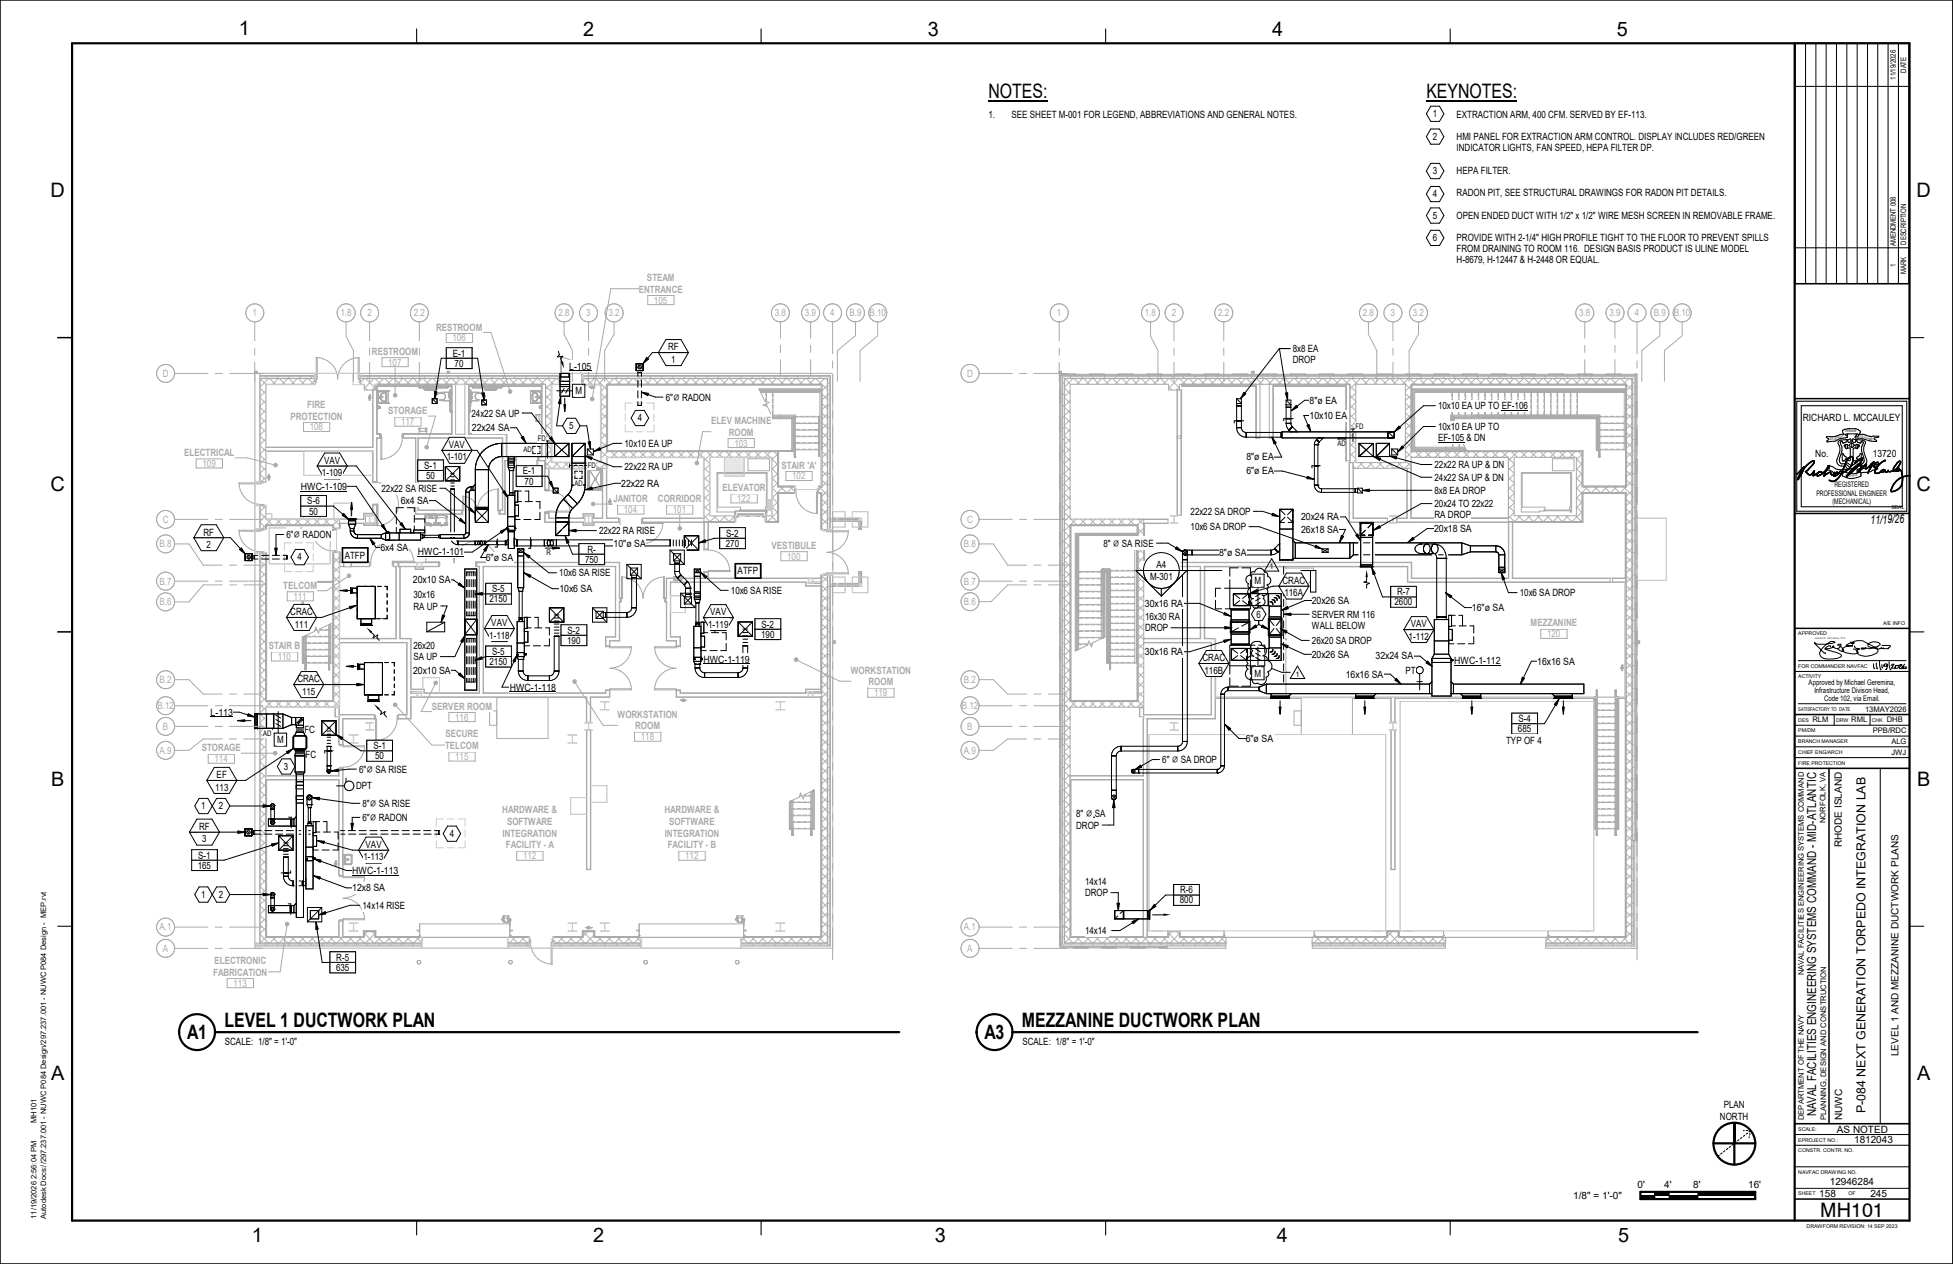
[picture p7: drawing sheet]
<svg xmlns="http://www.w3.org/2000/svg" width="864mm" height="559mm" viewBox="0 0 864 559" stroke-linecap="round" stroke-linejoin="round" font-family="sans-serif">
<defs><g id="words">
<g font-size="8.8">
<text x="105.6" y="15.7">1</text>
<text x="257.9" y="15.7">2</text>
<text x="410.3" y="15.7">3</text>
<text x="562.6" y="15.7">4</text>
<text x="715" y="15.7">5</text>
<text x="437.1" y="43.3">NOTES:</text>
<text x="630.7" y="43.3">KEYNOTES:</text>
<text x="22.3" y="87.1">D</text>
<text x="847.5" y="87.1">D</text>
<text x="22.3" y="217.3">C</text>
<text x="847.5" y="217.3">C</text>
<text x="22.6" y="347.4">B</text>
<text x="847.8" y="347.4">B</text>
<text x="99.3" y="454.2">LEVEL 1 DUCTWORK PLAN</text>
<text x="451.9" y="454.2">MEZZANINE DUCTWORK PLAN</text>
<text x="82.8" y="459.3">A1</text>
<text x="435.4" y="459.3">A3</text>
<text x="22.6" y="477.5">A</text>
<text x="847.8" y="477.5">A</text>
<text x="804.9" y="537.9">MH101</text>
<text x="111.3" y="548.9">1</text>
<text x="262.3" y="548.9">2</text>
<text x="413.4" y="548.9">3</text>
<text x="564.6" y="548.9">4</text>
<text x="715.6" y="548.9">5</text>
</g>
<g font-size="5.5">
<text x="827.2" y="231.5" transform="rotate(-1 827.2 231.5)">11/19/26</text>
<text x="803" y="362.7" transform="rotate(-90 803 362.7)">ATLANTIC</text>
<text x="803" y="372.2" transform="rotate(-90 803 372.2)">MID-</text>
<text x="803" y="493.6" transform="rotate(-90 803 493.6)">NAVAL FACILITIES ENGINEERING SYSTEMS COMMAND -</text>
<text x="824.9" y="492.1" transform="rotate(-90 824.9 492.1)">P-084 NEXT GENERATION TORPEDO INTEGRATION LAB</text>
</g>
<g font-size="4.4">
<text x="437.1" y="52">1.</text>
<text x="447.3" y="52">SEE SHEET M-</text>
<text x="472.3" y="52">001 FOR LEGEND, ABBREVIATIONS AND GENERAL NOTES.</text>
<text x="633.6" y="51.8">1</text>
<text x="644.1" y="52">EXTRACTION ARM, 400 CFM. SERVED BY EF-</text>
<text x="721.3" y="52">113.</text>
<text x="633.6" y="61.8">2</text>
<text x="644.1" y="61.9">HMI PANEL FOR EXTRACTION ARM CONTROL. DISPLAY INCLUDES RED/GREEN</text>
<text x="644.1" y="66.8">INDICATOR LIGHTS, FAN SPEED, HEPA FILTER DP.</text>
<text x="633.6" y="77.1">3</text>
<text x="644.1" y="76.8">HEPA FILTER.</text>
<text x="633.6" y="87.2">4</text>
<text x="644.1" y="86.7">RADON PIT, SEE STRUCTURAL DRAWINGS FOR RADON PIT DETAILS.</text>
<text x="633.6" y="96.8">5</text>
<text x="644.1" y="96.6">OPEN ENDED DUCT WITH 1/2&quot; x 1/2&quot; WIRE MESH SCREEN IN REMOVABLE FRAME.</text>
<text x="633.6" y="106.6">6</text>
<text x="644.1" y="106.6">PROVIDE WITH 2-</text>
<text x="674.4" y="106.6">1/4&quot; HIGH PROFILE TIGHT TO THE FLOOR TO PREVENT SPILLS</text>
<text x="644.1" y="111.5">FROM DRAINING TO ROOM 116. DESIGN BASIS PRODUCT IS ULINE MODEL</text>
<text x="644.1" y="116.5">H-</text>
<text x="647.8" y="116.5">8679, H-</text>
<text x="661.3" y="116.5">12447 &amp; H-</text>
<text x="679.2" y="116.5">2448 OR EQUAL.</text>
<text x="295.4" y="154.9">RF</text>
<text x="571.7" y="155.7">8x8 EA</text>
<text x="200.2" y="157.6">E-1</text>
<text x="296.8" y="160.4">1</text>
<text x="571.7" y="160.6">DROP</text>
<text x="201" y="162.1">70</text>
<text x="251.7" y="163.4">L</text>
<text x="253.9" y="163.4">-</text>
<text x="255.1" y="163.4">105</text>
<text x="254.4" y="174.2">M</text>
<text x="294.4" y="177.2">6&quot;⌀</text>
<text x="301.6" y="177.2">RADON</text>
<text x="579.1" y="178.4">8&quot;ø EA</text>
<text x="208.5" y="184.2">24x22 SA UP</text>
<text x="579.1" y="185.2">10x10 EA</text>
<text x="635.9" y="181">10x10 EA UP TO</text>
<text x="664" y="181">EF</text>
<text x="668.6" y="181">-</text>
<text x="669.8" y="181">106</text>
<text x="208.7" y="190.6">22x24 SA</text>
<text x="251.7" y="189.7">5</text>
<text x="282" y="186.3">4</text>
<text x="635.9" y="190.2">10x10 EA UP TO</text>
<text x="797.2" y="186.2">RICHARD L. MCCAULEY</text>
<text x="276.2" y="197.6">10x10 EA UP</text>
<text x="635.9" y="195.1">EF-</text>
<text x="641.6" y="195.1">105</text>
<text x="648.5" y="195.1">&amp; DN</text>
<text x="197.5" y="203.6">1-101</text>
<text x="198.5" y="198.2">VAV</text>
<text x="551.1" y="203.6">8&quot;ø EA</text>
<text x="802.7" y="202">No.</text>
<text x="828.2" y="202.1">13720</text>
<text x="143.3" y="205.1">VAV</text>
<text x="187.6" y="207.3">S-1</text>
<text x="231.2" y="209.8">E-1</text>
<text x="276.2" y="207.9">22x22 RA UP</text>
<text x="551.1" y="209.8">6&quot;ø EA</text>
<text x="634.4" y="207">22x22 RA UP &amp; DN</text>
<text x="142.4" y="210.5">1-</text>
<text x="145.5" y="210.5">109</text>
<text x="188.4" y="211.8">50</text>
<text x="232" y="214.2">70</text>
<text x="274.7" y="215.1">22x22 RA</text>
<text x="634.4" y="212.6">24x22 SA UP &amp; DN</text>
<text x="133" y="216.5">HWC-</text>
<text x="143.6" y="216.5">1-</text>
<text x="147.1" y="216.5">109</text>
<text x="168.7" y="217.5">22x22 SA RISE</text>
<text x="634.4" y="218.4">8x8 EA DROP</text>
<text x="135.9" y="223">S-6</text>
<text x="136.7" y="227.5">50</text>
<text x="177.2" y="222.8">6x4 SA</text>
<text x="526.5" y="227.6">22x22 SA DROP</text>
<text x="634.4" y="224.2">20x24 TO 22x22</text>
<text x="575.3" y="230">20x24 RA</text>
<text x="634.4" y="229.2">RA DROP</text>
<text x="90" y="236.8">RF</text>
<text x="126.6" y="237.9">6&quot;⌀</text>
<text x="133.8" y="237.9">RADON</text>
<text x="264.9" y="236.2">22x22 RA RISE</text>
<text x="321.1" y="237.2">S-2</text>
<text x="526.5" y="234.4">10x6 SA DROP</text>
<text x="575.3" y="235.6">26x18 SA</text>
<text x="634.1" y="235.2">20x18 SA</text>
<text x="91.3" y="242.2">2</text>
<text x="168.2" y="243.5">6x4 SA</text>
<text x="184.7" y="245.6">HWC-</text>
<text x="195.4" y="245.6">1-</text>
<text x="198.8" y="245.6">101</text>
<text x="259.8" y="244.3">R-</text>
<text x="271.3" y="241.7">10&quot;ø SA</text>
<text x="321" y="241.7">270</text>
<text x="487.9" y="241.7">8&quot; ⌀</text>
<text x="496.1" y="241.7">SA</text>
<text x="501.9" y="241.7">RISE</text>
<text x="539.1" y="246">8&quot;ø SA</text>
<text x="131.6" y="247.8">4</text>
<text x="152.4" y="247">ATFP</text>
<text x="214.8" y="248">6&quot;ø SA</text>
<text x="258.7" y="248.8">750</text>
<text x="511.4" y="251.2">A4</text>
<text x="182.5" y="257.9">20x10 SA</text>
<text x="247.3" y="254.8">10x6 SA RISE</text>
<text x="326.2" y="254">ATFP</text>
<text x="508.6" y="256.5">M-301</text>
<text x="217.7" y="261.8">S-5</text>
<text x="247.4" y="261.7">10x6 SA</text>
<text x="323.2" y="262.6">10x6 SA RISE</text>
<text x="554.8" y="258.2">M</text>
<text x="567.1" y="258.1">CRAC</text>
<text x="568" y="263.6">116A</text>
<text x="617.8" y="263.2">R-7</text>
<text x="672.1" y="263.6">10x6 SA DROP</text>
<text x="182.8" y="264.5">30x16</text>
<text x="182.8" y="269.5">RA UP</text>
<text x="216.5" y="266.3">2150</text>
<text x="506.3" y="268.2">30x16 RA</text>
<text x="580" y="267">20x26 SA</text>
<text x="616.7" y="267.6">2600</text>
<text x="128.4" y="272">CRAC</text>
<text x="314.1" y="272.1">VAV</text>
<text x="506.4" y="274.2">16x30 RA</text>
<text x="555.6" y="273">6</text>
<text x="580.1" y="273.2">SERVER RM 116</text>
<text x="650.9" y="270.1">16&quot;ø SA</text>
<text x="130.4" y="277.5">111</text>
<text x="217.3" y="276.9">VAV</text>
<text x="251" y="280.1">S-2</text>
<text x="313.1" y="277.5">1-</text>
<text x="316.3" y="277.5">119</text>
<text x="336.6" y="281.9">190</text>
<text x="336.8" y="277.5">S-2</text>
<text x="506.4" y="279.1">DROP</text>
<text x="580.1" y="278.1">WALL BELOW</text>
<text x="623.8" y="277.4">VAV</text>
<text x="182.8" y="286.9">26x20</text>
<text x="216.4" y="282.4">1-</text>
<text x="219.5" y="282.4">118</text>
<text x="250.8" y="284.6">190</text>
<text x="580.1" y="284.7">26x20 SA DROP</text>
<text x="622.9" y="282.8">1-112</text>
<text x="182.8" y="291.9">SA UP</text>
<text x="217.7" y="289.5">S-5</text>
<text x="311" y="292.9">HWC-</text>
<text x="321.6" y="292.9">1-</text>
<text x="325.1" y="292.9">119</text>
<text x="506.3" y="289.6">30x16 RA</text>
<text x="531.7" y="292.4">CRAC</text>
<text x="580" y="290.8">20x26 SA</text>
<text x="608.3" y="291.5">32x24 SA</text>
<text x="643.1" y="293.6">HWC-</text>
<text x="653.7" y="293.6">1-</text>
<text x="657.1" y="293.6">112</text>
<text x="679.7" y="293.8">16x16 SA</text>
<text x="182.6" y="297.8">20x10 SA</text>
<text x="216.5" y="294">2150</text>
<text x="532.6" y="297.8">116B</text>
<text x="554.7" y="299.2">M</text>
<text x="595.1" y="299.6">16x16 SA</text>
<text x="621.5" y="297.8">PT</text>
<text x="131.5" y="301.7">CRAC</text>
<text x="225.4" y="305.3">HWC-</text>
<text x="236" y="305.3">1-</text>
<text x="239.4" y="305.3">118</text>
<text x="133.6" y="307.1">115</text>
<text x="93.1" y="316.3">L-</text>
<text x="96.6" y="316.3">113</text>
<text x="671.2" y="323.7">685</text>
<text x="671.4" y="319.2">S-4</text>
<text x="122.5" y="328.5">M</text>
<text x="134.6" y="324">FC</text>
<text x="550.8" y="328">6&quot;ø SA</text>
<text x="666" y="328.8">TYP OF 4</text>
<text x="135.1" y="335">FC</text>
<text x="165.1" y="331.2">S-1</text>
<text x="165.9" y="335.7">50</text>
<text x="125.6" y="340.3">3</text>
<text x="158.8" y="341.6">6&quot;⌀</text>
<text x="166" y="341.6">SA RISE</text>
<text x="514" y="337.4">6&quot; ⌀</text>
<text x="522.2" y="337.4">SA DROP</text>
<text x="95.8" y="344.1">EF</text>
<text x="95.1" y="349.5">113</text>
<text x="157.4" y="348.8">DPT</text>
<text x="89" y="357.8">1</text>
<text x="96.8" y="357.8">2</text>
<text x="160.3" y="356.7">8&quot;⌀</text>
<text x="167.5" y="356.7">SA RISE</text>
<text x="160.3" y="363">6&quot;⌀</text>
<text x="167.5" y="363">RADON</text>
<text x="475.9" y="361.2">8&quot; ⌀</text>
<text x="484.1" y="361.2">SA</text>
<text x="88.1" y="366.9">RF</text>
<text x="198.9" y="370">4</text>
<text x="475.9" y="366.3">DROP</text>
<text x="89.4" y="372.4">3</text>
<text x="161.6" y="374.9">VAV</text>
<text x="814.4" y="374.5" transform="rotate(-90 814.4 374.5)">RHODE ISLAND</text>
<text x="87.6" y="379.6">S-1</text>
<text x="160.7" y="380.3">1-</text>
<text x="163.8" y="380.3">113</text>
<text x="87.4" y="384">165</text>
<text x="155.7" y="386.3">HWC-</text>
<text x="166.4" y="386.3">1-</text>
<text x="169.8" y="386.3">113</text>
<text x="155.7" y="394">12x8 SA</text>
<text x="479.8" y="391.3">14x14</text>
<text x="521.8" y="395">R-6</text>
<text x="89" y="397">1</text>
<text x="96.8" y="397">2</text>
<text x="160.3" y="401.8">14x14 RISE</text>
<text x="479.8" y="396.2">DROP</text>
<text x="521.7" y="399.4">800</text>
<text x="479.8" y="413">14x14</text>
<text x="148.7" y="424.7">R-5</text>
<text x="148.6" y="429.2">635</text>
<text x="99.4" y="461.9">SCALE: 1/8&quot; = 1'-0&quot;</text>
<text x="452.1" y="461.9">SCALE: 1/8&quot; = 1'-0&quot;</text>
<text x="839.5" y="466.9" transform="rotate(-90 839.5 466.9)">LEVEL 1 AND MEZZANINE DUCTWORK PLANS</text>
<text x="762.2" y="490">PLAN</text>
<text x="760.6" y="495">NORTH</text>
<text x="814.5" y="495.2" transform="rotate(-90 814.5 495.2)">NUWC</text>
<text x="812.2" y="500.9">AS NOTED</text>
<text x="819.9" y="505.5">1812043</text>
<text x="724.1" y="525.2">0'</text>
<text x="735.9" y="525.2">4'</text>
<text x="748.7" y="525.2">8'</text>
<text x="773" y="525.2">16'</text>
<text x="809.2" y="523.7">12946284</text>
<text x="695.6" y="530">1/8&quot; = 1'-0&quot;</text>
<text x="804.5" y="529.3">158</text>
<text x="827.1" y="529.3">245</text>
</g>
<g font-size="4.4" fill="#aaa">
<text x="286.1" y="124.2">STEAM</text>
<text x="282.5" y="129.4">ENTRANCE</text>
<text x="289.2" y="134.2">105</text>
<text x="111.7" y="139.9">1</text>
<text x="150.6" y="139.9">1.8</text>
<text x="162.4" y="139.9">2</text>
<text x="183" y="139.9">2.2</text>
<text x="246.9" y="139.9">2.8</text>
<text x="259.2" y="139.9">3</text>
<text x="269.1" y="139.9">3.2</text>
<text x="342.6" y="139.9">3.8</text>
<text x="355.9" y="139.9">3.9</text>
<text x="367.2" y="139.9">4</text>
<text x="375.6" y="139.9">B.9</text>
<text x="384.5" y="139.9">B.10</text>
<text x="467.4" y="139.9">1</text>
<text x="506.3" y="139.9">1.8</text>
<text x="518.1" y="139.9">2</text>
<text x="538.6" y="139.9">2.2</text>
<text x="602.6" y="139.9">2.8</text>
<text x="614.9" y="139.9">3</text>
<text x="624.8" y="139.9">3.2</text>
<text x="698.3" y="139.9">3.8</text>
<text x="711.7" y="139.9">3.9</text>
<text x="722.8" y="139.9">4</text>
<text x="731.3" y="139.9">B.9</text>
<text x="740.2" y="139.9">B.10</text>
<text x="192.9" y="146.1">RESTROOM</text>
<text x="200.1" y="151">106</text>
<text x="164.5" y="156.8">RESTROOM</text>
<text x="171.7" y="161.6">107</text>
<text x="72" y="166.6">D</text>
<text x="427.7" y="166.6">D</text>
<text x="128.4" y="185.5">PROTECTION</text>
<text x="135.9" y="180.3">FIRE</text>
<text x="171.7" y="183.1">STORAGE</text>
<text x="136.9" y="190.2">108</text>
<text x="177.3" y="187.9">117</text>
<text x="314.4" y="187.4">ELEV MACHINE</text>
<text x="322.2" y="192.6">ROOM</text>
<text x="324.7" y="197.4">103</text>
<text x="81.4" y="201.5">ELECTRICAL</text>
<text x="89.5" y="206.4">109</text>
<text x="345.6" y="207.1">STAIR 'A'</text>
<text x="350.3" y="212">102</text>
<text x="271.2" y="222">JANITOR</text>
<text x="291" y="222">CORRIDOR</text>
<text x="319.5" y="217">ELEVATOR</text>
<text x="326" y="221.9">122</text>
<text x="275.9" y="226.8">104</text>
<text x="297.5" y="226.8">101</text>
<text x="72" y="231.1">C</text>
<text x="427.7" y="231.1">C</text>
<text x="70.6" y="242">B.8</text>
<text x="341.2" y="242.6">VESTIBULE</text>
<text x="426.3" y="242">B.8</text>
<text x="348.1" y="247.4">100</text>
<text x="70.6" y="258.4">B.7</text>
<text x="125.3" y="260.3">TELCOM</text>
<text x="426.3" y="258.4">B.7</text>
<text x="70.6" y="267.6">B.6</text>
<text x="129.8" y="265.1">111</text>
<text x="426.3" y="267.5">B.6</text>
<text x="676.8" y="276.9">MEZZANINE</text>
<text x="684.1" y="281.8">120</text>
<text x="118.8" y="286.9">STAIR B</text>
<text x="122.8" y="291.7">110</text>
<text x="376.3" y="297.8">WORKSTATION</text>
<text x="70.6" y="302">B.2</text>
<text x="384" y="302.9">ROOM</text>
<text x="426.3" y="302">B.2</text>
<text x="386.5" y="307.7">119</text>
<text x="69.6" y="313.5">B.12</text>
<text x="191" y="313.7">SERVER ROOM</text>
<text x="273.1" y="317.2">WORKSTATION</text>
<text x="425.3" y="313.5">B.12</text>
<text x="72.1" y="322.6">B</text>
<text x="201.3" y="318.6">116</text>
<text x="280.9" y="322.4">ROOM</text>
<text x="427.7" y="322.6">B</text>
<text x="196.9" y="326">SECURE</text>
<text x="283.4" y="327.2">118</text>
<text x="70.6" y="333.2">A.9</text>
<text x="89.2" y="332.1">STORAGE</text>
<text x="196.8" y="331.2">TELCOM</text>
<text x="201.3" y="336">115</text>
<text x="426.3" y="333.2">A.9</text>
<text x="94.9" y="337">114</text>
<text x="222.1" y="359.6">HARDWARE &amp;</text>
<text x="293.8" y="359.6">HARDWARE &amp;</text>
<text x="224.2" y="364.7">SOFTWARE</text>
<text x="295.9" y="364.7">SOFTWARE</text>
<text x="222.2" y="369.9">INTEGRATION</text>
<text x="294" y="369.9">INTEGRATION</text>
<text x="223.6" y="375">FACILITY -</text>
<text x="242.6" y="375">A</text>
<text x="295.3" y="375">FACILITY -</text>
<text x="314.2" y="375">B</text>
<text x="231.3" y="379.9">112</text>
<text x="303" y="379.9">112</text>
<text x="70.6" y="411.4">A.1</text>
<text x="426.3" y="411.4">A.1</text>
<text x="72.1" y="420.8">A</text>
<text x="427.7" y="420.8">A</text>
<text x="94.3" y="431.4">FABRICATION</text>
<text x="94.8" y="426.2">ELECTRONIC</text>
<text x="103.3" y="436.2">113</text>
</g>
<g font-size="3.4">
<text x="599.4" y="189.8">FD</text>
<text x="237.8" y="194.8">FD</text>
<text x="591.4" y="197">AD</text>
<text x="231.5" y="199.9">AD</text>
<text x="259.9" y="206.8">FD</text>
<text x="254" y="214.9">AD</text>
<text x="811.1" y="215.3">REGISTERED</text>
<text x="803.2" y="219.2">PROFESSIONAL ENGINEER</text>
<text x="810.3" y="223">(MECHANICAL)</text>
<text x="241.7" y="245.3">R</text>
<text x="561.4" y="251.6">1</text>
<text x="572.8" y="299.1">1</text>
<text x="799.8" y="302.7">Approved by Michael Geremina,</text>
<text x="802.3" y="306.2">Infrastructure Divison Head,</text>
<text x="806.6" y="309.8">Code 102, via Email.</text>
<text x="824.7" y="314.7">13MAY2026</text>
<text x="801.4" y="319.4">RLM</text>
<text x="818.6" y="319.2">RML</text>
<text x="834.3" y="319.2">DHB</text>
<text x="116.4" y="325.6">AD</text>
<text x="828.1" y="324.2">PPB/RDC</text>
<text x="836.3" y="328.9">ALG</text>
<text x="836.3" y="333.7">JWJ</text>
<text x="807.2" y="363.9" transform="rotate(-90 807.2 363.9)">NORFOLK, VA</text>
<text x="797.6" y="431.2" transform="rotate(-90 797.6 431.2)">NAVAL FACILITIES ENGINEERING SYSTEMS COMMAND</text>
<text x="16.1" y="496.6" transform="rotate(-90 16.1 496.6)">MH101</text>
<text x="797.6" y="495.2" transform="rotate(-90 797.6 495.2)">DEPARTMENT OF THE NAVY</text>
<text x="807.5" y="495.2" transform="rotate(-90 807.5 495.2)">PLANNING, DESIGN AND CONSTRUCTION</text>
</g>
<g font-size="3.3">
<text x="838.4" y="35.3" transform="rotate(-90 838.4 35.3)">11/19/2026</text>
<text x="842.9" y="32.2" transform="rotate(-90 842.9 32.2)">DATE</text>
<text x="838.4" y="108.9" transform="rotate(-90 838.4 108.9)">AMENDMENT 008</text>
<text x="842.9" y="108.2" transform="rotate(-90 842.9 108.2)">DESCRIPTION</text>
<text x="838.4" y="118.2" transform="rotate(-90 838.4 118.2)">1</text>
<text x="842.9" y="121.3" transform="rotate(-90 842.9 121.3)">MARK</text>
<text x="16.1" y="538.8" transform="rotate(-90 16.1 538.8)">11/19/2026 2:56:04 PM</text>
<text x="20.4" y="538.9" transform="rotate(-90 20.4 538.9)">Autodesk Docs://297.237.001 - NUWC P084 Design/297.237.001 - NUWC P084 Design - MEP.rvt</text>
</g>
<g font-size="2.3">
<text x="836.4" y="225.2">SEAL</text>
<text x="795.2" y="280.5">APPROVED</text>
<text x="832.7" y="276.1">A/E INFO</text>
<text x="795.2" y="299.6">ACTIVITY</text>
<text x="795.2" y="295.2">FOR COMMANDER NAVFAC</text>
<text x="795.2" y="314.2">SATISFACTORY TO DATE</text>
<text x="795.2" y="323.8">PM/DM</text>
<text x="795.2" y="319">DES</text>
<text x="811.9" y="319">DRW</text>
<text x="827.7" y="319">CHK</text>
<text x="795.2" y="328.5">BRANCH MANAGER</text>
<text x="795.2" y="333.3">CHIEF ENG/ARCH</text>
<text x="795.2" y="338">FIRE PROTECTION</text>
<text x="795.2" y="499.9">SCALE:</text>
<text x="795.2" y="509.4">CONSTR. CONTR. NO.</text>
<text x="795.2" y="504.7">EPROJECT NO.:</text>
<text x="795.2" y="519">NAVFAC DRAWING NO.</text>
<text x="795.2" y="528.5">SHEET</text>
<text x="817.4" y="528.5">OF</text>
<text x="798.9" y="542.7">DRAWFORM REVISION: 14 SEP 2023</text>
</g>
<g font-size="1.4">
<text x="816.1" y="191.2">RHODE</text>
<text x="809.1" y="194.6">STA</text>
<text x="811.7" y="194.1">T</text>
<text x="812.5" y="193.7">EO</text>
<text x="814.6" y="193.3">F</text>
<text x="822.6" y="193.4">ISL</text>
<text x="825.1" y="194.1">AN</text>
<text x="827.2" y="194.6">D</text>
<text x="816.1" y="210.6">H</text>
<text x="817.6" y="210.9">O P E</text>
</g>
<text font-size="1.3" fill="#4d4d4d" x="802.4" y="282.3">James E. Donahue, R.A.</text>
</g></defs>
<g fill="none" stroke="#b2b2b2" stroke-width=".44">
<path d="M114.9 180l2.6 2.5M114.9 175.7l2.6 2.6M114.9 171.5l2.6 2.5M115 167.3l2.6 2.6M117.5 172.8l-2.6 2.6M117.5 177.1l-2.6 2.5M118.8 167.3l-3.9 3.9M119.3 167.3l2.5 2.6M123 167.3l-2.5 2.6M123.5 167.3l2.6 2.6M127.3 167.3l-2.6 2.6M127.8 167.3l2.5 2.6"/>
<path d="M131.5 167.3l-2.6 2.6M132 167.3l2.5 2.6M135.7 167.3l-2.5 2.6M136.2 167.3l2.6 2.6M139.3 168l-1.9 1.9M159.4 169.3l.6 .6M161.1 171l1.4 1.4M161.2 167.3l-1.8 1.8M161.7 167.3l4.1 4.2M165.4 167.3l-4.3 4.4M165.8 171.1l-1.3 1.3M165.9 167.3l2.5 2.6"/>
<path d="M166.7 172.4h.1M166.7 176.6l.1 .1M166.7 172.4l.1 .1M166.8 174.4l-.1 .1M166.8 178.6l-.1 .1M169.3 170.7l.1 .1M169.6 167.3l-2.5 2.6M170.1 167.3l2.6 2.6M170.5 170.7l-.1 .1M173.5 170.7l.1 .1M173.9 167.3l-2.6 2.6M174.4 167.3l2.5 2.6"/>
<path d="M174.8 170.7l-.2 .1M177.8 170.7v.1M178.1 167.3l-2.5 2.6M178.6 167.3l2.5 2.6M179 170.7l-.1 .1M182 170.7l.1 .1M182.3 167.3l-2.5 2.6M182.8 167.3l2.6 2.6M183.2 170.7l-.1 .1M186.2 170.7l.1 .1M186.6 167.3l-2.6 2.6M187.1 167.3l2.6 2.6"/>
<path d="M187.5 170.7l-.1 .1M190.5 170.7l.1 .1M190.8 167.3l-2.5 2.6M191.3 167.3l2.6 2.6M191.7 170.7l-.1 .1M194.7 170.7l.1 .1M195.1 167.3l-2.6 2.6M195.6 167.3l2.5 2.6M195.9 170.7l-.1 .1M198.9 170.7l.2 .1M199.3 167.3l-2.5 2.6M199.6 171.4l.1 .1"/>
<path d="M199.6 179.9l.1 .1M199.6 175.6l.1 .1M199.7 171.2h-.1M199.7 175.4l-.1 .1M199.7 179.6l-.1 .1M199.8 167.3l2.6 2.6M203.5 167.3l-2.5 2.6M204 167.3l2.6 2.6M207.3 179.1l.1 .1M207.3 174.8l.1 .2M207.4 170.7h.1M207.4 176.1l-.1 .2"/>
<path d="M207.4 170.7l.1 .1M207.4 171.9l-.1 .1M207.8 167.3l-2.6 2.6M208.3 167.3l2.5 2.6M208.6 170.7l-.1 .1M211.7 170.7l.1 .1M212 167.3l-2.5 2.6M212.5 167.3l2.6 2.6M212.9 170.7l-.1 .1M215.9 170.7l.1 .1M216.2 167.3l-2.5 2.6M216.7 167.3l2.6 2.6"/>
<path d="M217.1 170.7l-.1 .1M220.1 170.7l.1 .1M220.5 167.3l-2.6 2.6M221 167.3l2.6 2.6M221.4 170.7l-.2 .1M224.4 170.7l.1 .1M224.7 167.3l-2.5 2.6M225.3 167.3l2.5 2.6M225.6 170.7l-.1 .1M228.6 170.7l.1 .1M229 167.3l-2.6 2.6M229.5 167.3l2.5 2.6"/>
<path d="M229.8 170.7l-.1 .1M232.8 170.7l.2 .1M233.2 167.3l-2.5 2.6M233.7 167.3l2.6 2.6M234.1 170.7l-.1 .1M237.1 170.7l.1 .1M237.4 167.3l-2.5 2.6M238 167.3l2.5 2.6M238.3 170.7l-.1 .1M239.4 177.2l.1 .2M239.4 173l.1 .1M239.5 173.7l-.1 .1"/>
<path d="M239.5 178l-.1 .1M241.3 170.6l2.5 2.6M241.3 179.1l2.5 2.6M241.3 174.9l2.5 2.5M241.7 167.3l-2.6 2.6M242.2 167.3l2.5 2.6M243.8 173.7l-2.5 2.5M243.8 177.9l-2.5 2.6M245.9 167.3l-4.6 4.7M246.4 167.3l.9 .9M258.6 167.3l-.7 .8M259.2 167.3l2.5 2.6"/>
<path d="M262.9 167.3l-2.6 2.6M263.4 167.3l4.9 5M265.8 178.2l2.5 2.5M265.8 173.9l2.5 2.6M267.1 167.3l-2.5 2.6M267.6 167.3l2.6 2.6M268.3 170.4l-2.5 2.5M268.3 174.6l-2.5 2.6M268.3 178.9l-2.5 2.5M271.4 167.3l-2.6 2.6M271.9 167.3l2.5 2.6M275.6 167.3l-2.6 2.6"/>
<path d="M276.1 167.3l2.5 2.6M279.8 167.3l-2.5 2.6M280.3 167.3l2.6 2.6M284.1 167.3l-2.6 2.6M284.6 167.3l2.5 2.6M288.3 167.3l-2.6 2.6M288.8 167.3l2.5 2.6M292.5 167.3l-2.5 2.6M293 167.3l2.6 2.6M296.8 167.3l-2.6 2.6M297.3 167.3l2.5 2.6M301 167.3l-2.6 2.6"/>
<path d="M301.5 167.3l2.6 2.6M305.3 167.3l-2.6 2.6M305.8 167.3l2.5 2.6M309.5 167.3l-2.5 2.6M310 167.3l2.5 2.6M313.7 167.3l-2.5 2.6M314.2 167.3l2.6 2.6M318 167.3l-2.6 2.6M318.5 167.3l2.5 2.6M322.2 167.3l-2.5 2.6M322.7 167.3l2.5 2.6M326.4 167.3l-2.5 2.6"/>
<path d="M326.9 167.3l2.6 2.6M330.7 167.3l-2.6 2.6M331.2 167.3l2.6 2.6M334.9 167.3l-2.5 2.6M335.4 167.3l2.6 2.6M339.2 167.3l-2.6 2.6M339.7 167.3l2.5 2.6M343.4 167.3l-2.5 2.6M343.9 167.3l2.6 2.6M347.6 167.3l-2.5 2.6M348.1 167.3l2.6 2.6M351.9 167.3l-2.6 2.6"/>
<path d="M352.4 167.3l2.5 2.6M356.1 167.3l-2.5 2.6M356.6 167.3l2.6 2.6M360.3 167.3l-2.5 2.6M360.8 167.3l5.1 5M363.3 178.3l2.6 2.5M363.3 174l2.6 2.6M364.6 167.3l-2.6 2.6M365.1 167.3l.8 .8M365.9 178.8l-2.6 2.5M365.9 170.3l-2.6 2.5M365.9 174.5l-2.6 2.6"/>
<path d="M114.9 196.9l2.6 2.5M114.9 192.7l2.6 2.5M114.9 188.4l2.6 2.6M114.9 184.2l2.6 2.5M117.5 181.3l-2.6 2.6M117.5 185.5l-2.6 2.6M117.5 189.8l-2.6 2.6M117.5 194.1l-2.6 2.5M117.5 198.3l-2.6 2.5M166.7 189.3l.1 .1M166.7 185.1l.1 .1M166.7 180.8l.1 .1"/>
<path d="M166.8 182.9l-.1 .1M166.8 187.1l-.1 .1M166.8 191.3l-.1 .1M179.2 191.7l-.1 .1M181.8 191.7l.1 .1M183.4 191.7l-.1 .1M186 191.7l.1 .1M187.7 191.7l-.2 .1M190.2 191.7l.2 .1M191.9 191.7l-.1 .1M194.5 191.7l.1 .1M196.1 191.7l-.1 .1"/>
<path d="M198.8 191.7v.1M199.6 188.3l.1 .1M199.6 184.1l.1 .1M199.7 188.1l-.1 .1M199.7 183.9h-.1M207.3 183.3l.1 .1M207.3 187.6l.1 .1M207.4 180.4l-.1 .1M207.4 184.6l-.1 .1M207.4 188.9l-.1 .1M208.8 191.7l-.1 .1M211.5 191.7v.1"/>
<path d="M213.1 191.7l-.1 .1M215.7 191.7l.1 .1M217.3 191.7l-.1 .1M219.9 191.7l.1 .1M221.5 191.7l-.1 .1M224 195.8l.1 .1M224.1 197.6l-.1 .1M224.1 193.4l-.1 .1M239.4 198.5h.1M239.4 194.2l.1 .1M239.4 190l.1 .1M239.4 185.8h.1"/>
<path d="M239.4 181.5l.1 .1M239.5 182.2l-.1 .1M239.5 186.4l-.1 .2M239.5 190.7l-.1 .1M239.5 194.9l-.1 .1M239.5 199.2l-.1 .1M241.3 196.1l2.5 2.5M241.3 191.9l2.5 2.5M241.3 187.6l2.5 2.6M241.3 183.3l2.5 2.6M243.8 190.6l-2.5 2.6M243.8 194.9l-2.5 2.5"/>
<path d="M243.8 199.1l-2.5 2.5M243.8 182.2l-2.5 2.5M243.8 186.4l-2.5 2.5M265.8 199.3l2.8 2.9M265.8 195.1l2.5 2.6M265.8 190.9l2.5 2.5M265.8 186.6l2.5 2.6M265.8 182.4l2.5 2.6M268.3 183.1l-2.5 2.5M268.3 187.3l-2.5 2.6M268.3 191.6l-2.5 2.5M268.3 195.8l-2.5 2.6"/>
<path d="M268.7 199.6l-2.9 3M270.3 199.6l2.5 2.6M273 199.6l-2.6 2.6M274.5 199.6l2.5 2.6M277.2 199.6l-2.6 2.6M278.7 199.6l2.6 2.6M281.4 199.6l-2.5 2.6M283 199.6l2.5 2.6M285.7 199.6l-2.6 2.6M287.2 199.6l2.6 2.6M289.9 199.6l-2.5 2.6M291.5 199.6l2.5 2.6"/>
<path d="M294.1 199.6l-2.5 2.6M295.7 199.6l2.5 2.6M298.4 199.6l-2.6 2.6M299.9 199.6l2.6 2.6M302.6 199.6l-2.5 2.6M304.2 199.6l2.5 2.6M306.8 199.6l-2.5 2.6M308.4 199.6l2.5 2.6M311.1 199.6l-2.6 2.6M312.6 199.6l2.6 2.6M315.3 199.6l-4 4.1M316.9 199.6l2.5 2.6"/>
<path d="M319.6 199.6l-2.6 2.6M321.1 199.6l2.6 2.6M323.8 199.6l-2.5 2.6M325.4 199.6l2.5 2.6M328 199.6l-2.5 2.6M329.6 199.6l2.5 2.6M332.3 199.6l-2.6 2.6M333.8 199.6l2.6 2.6M336.5 199.6l-2.5 2.6M338.1 199.6l2.5 2.6M340.7 199.6l-2.5 2.6M342.3 199.6l1.6 1.6"/>
<path d="M363.3 199.5l2.6 2.5M363.3 195.2l2.6 2.6M363.3 191l2.6 2.5M363.3 186.8l2.6 2.5M363.3 182.5l2.6 2.6M365.9 183l-2.6 2.5M365.9 187.2l-2.6 2.6M365.9 191.5l-2.6 2.5M365.9 195.7l-2.6 2.5M365.9 199.9l-2.6 2.6M114.9 209.6l2.6 2.6M114.9 205.4l2.6 2.5"/>
<path d="M114.9 201.1l2.6 2.6M117.5 202.5l-2.6 2.6M117.5 206.8l-2.6 2.5M117.5 211l-2 1.9M224 200l.1 .1M224.2 201.8h-.1M225.8 201.8h.1M238.5 201.8h.1M241.3 204.6l2.5 2.5M241.3 200.3l2.5 2.6M243.8 203.3l-2.5 2.6M245.5 204.5l2.5 2.6"/>
<path d="M246.9 204.5l-2.6 2.6M249.7 204.5l2.6 2.6M251.1 204.5l-2.5 2.6M254 204.5l2.5 2.6M255.4 204.5l-2.6 2.6M258.2 204.5l2.5 2.6M259.6 204.5l-2.6 2.6M262.4 204.5l2.6 2.6M263.8 204.5l-2.5 2.6M265.8 203.6l2.3 2.4M268.3 204.3l-2.8 2.8M311.3 219.5l2.6 2.5"/>
<path d="M311.3 215.3l2.6 2.5M311.3 211l2.6 2.6M311.3 206.8l2.6 2.5M311.3 202.5l2.6 2.6M313.9 218.1l-2.6 2.5M313.9 205.4l-2.6 2.5M313.9 209.6l-2.6 2.5M313.9 213.8l-2.6 2.6M341.3 202.9l2.6 2.5M341.3 207.1l2.6 2.6M341.3 219.9l2.6 2.5M341.3 215.6l2.6 2.6"/>
<path d="M341.3 211.4l2.6 2.6M343.9 205l-2.6 2.5M343.9 209.2l-2.6 2.6M343.9 213.4l-2.6 2.6M343.9 200.7l-2.6 2.6M345.2 215.3l2.6 2.5M346.3 215.3l-5 5M349.5 215.3l2 2M350.6 215.3l-2.6 2.5M362.2 215.3l3.7 3.6M363.3 215.3l-1.3 1.2M363.3 212.2l2.6 2.5"/>
<path d="M363.3 207.9l2.6 2.6M363.3 203.7l2.6 2.5M365.9 216.9l-2.6 2.6M365.9 204.2l-2.6 2.5M365.9 208.4l-2.6 2.6M365.9 212.7l-2.6 2.5M114.9 226.6l2.6 2.5M114.9 230.8l2.6 2.5M116.2 223.5l1.3 1.4M117.5 223.7l-2.6 2.5M117.5 227.9l-2.6 2.6M117.5 232.2l-1.7 1.6"/>
<path d="M117.9 229.5l2.5 2.5M120.2 229.5l-2.6 2.5M122.1 229.5l2.6 2.5M124.4 229.5l-2.5 2.5M126.4 229.5l2.5 2.5M128.7 229.5l-2.6 2.5M130.6 229.5l2.5 2.5M132.9 229.5l-2.6 2.5M134.8 229.5l2.6 2.5M137.1 229.5l-2.5 2.5M139.1 229.5l2.5 2.5M141.4 229.5l-2.6 2.5"/>
<path d="M143.3 229.5l2.5 2.5M145.6 229.5l-2.6 2.5M147.7 229.7l2.4 2.3M149.7 229.7l-2.4 2.3M150.1 233.5l-.1 .1M311.3 228l2.6 2.5M311.3 223.7l2.6 2.6M313.9 222.3l-2.6 2.6M313.9 226.6l-2.6 2.5M315.6 228l2.5 2.5M316.6 228l-2.5 2.5M319.8 228l2.6 2.5"/>
<path d="M320.8 228l-2.5 2.5M324.1 228l.9 1M325 228l-2.5 2.5M338.7 229.9l.6 .6M341 228l2.6 2.5M341.3 224.1l2.6 2.6M343.9 222l-2.6 2.5M343.9 226.2l-4.4 4.3M343.9 230.4l-.2 .1M363.3 233.4l.8 .7M363.3 229.2l2.6 2.5M363.3 224.9l2.6 2.6"/>
<path d="M363.3 220.6l2.6 2.6M365.9 221.1l-2.6 2.6M365.9 225.4l-2.6 2.5M365.9 229.6l-2.6 2.6M365.9 233.8l-.3 .3M114.9 256.2l2.6 2.6M114.9 252l2.6 2.6M114.9 247.8l2.6 2.5M115.9 244.4l1.6 1.7M117.5 244.9l-2.6 2.5M117.5 249.1l-2.6 2.6M117.5 253.4l-2.6 2.5"/>
<path d="M117.5 257.6l-2.6 2.5M147.5 259.1l2.6 2.6M147.5 254.9l2.6 2.5M147.5 250.7l2.6 2.5M147.5 246.4l2.6 2.6M148 244.1l-.5 .5M149.4 244.1l.7 .6M150.1 250.5l-2.6 2.5M150.1 254.7l-2.6 2.6M150.1 259l-2.6 2.5M150.1 246.3l-2.6 2.5M363.3 258.8l2.6 2.6"/>
<path d="M363.3 254.6l2.6 2.5M365.9 255.1l-2.6 2.5M365.9 259.3l-2.6 2.5M114.9 277.5l2.6 2.5M114.9 273.2l2.6 2.6M114.9 268.9l2.6 2.6M114.9 264.7l2.6 2.6M114.9 260.5l2.6 2.5M117.5 261.8l-2.6 2.6M117.5 266.1l-2.6 2.5M117.5 270.3l-2.6 2.6M117.5 274.6l-2.6 2.5"/>
<path d="M117.5 278.8l-2.6 2.5M147.5 276.1l2.6 2.5M147.5 271.9l2.6 2.5M147.5 267.6l2.6 2.6M147.5 263.4l2.6 2.5M150.1 263.2l-2.6 2.5M150.1 271.7l-2.6 2.5M150.1 267.4l-2.6 2.6M150.1 275.9l-2.6 2.6M363.3 280l2.6 2.5M363.3 275.8l2.6 2.5M363.3 271.5l2.6 2.6"/>
<path d="M363.3 267.3l2.6 2.5M363.3 263.1l2.6 2.5M365.9 276.2l-2.6 2.6M365.9 263.5l-2.6 2.6M365.9 267.8l-2.6 2.5M365.9 272l-2.6 2.5M114.9 298.6l2.6 2.6M114.9 294.4l2.6 2.5M114.9 290.2l2.6 2.5M114.9 285.9l2.6 2.6M114.9 281.7l2.6 2.5M117.5 295.7l-2.6 2.6"/>
<path d="M117.5 283l-2.6 2.6M117.5 287.3l-2.6 2.5M117.5 291.5l-2.6 2.5M117.5 300l-2.6 2.6M147.5 284.6l2.6 2.5M147.5 280.3l2.6 2.6M147.5 297.3l2.6 2.5M147.5 293l2.6 2.6M147.5 288.8l2.6 2.5M150.1 284.4l-2.6 2.5M150.1 288.6l-2.6 2.6M150.1 292.9l-2.6 2.5"/>
<path d="M150.1 297.1l-2.6 2.5M150.1 280.2l-2.6 2.5M363.3 297l2.6 2.5M363.3 292.7l2.6 2.6M363.3 288.5l2.6 2.5M363.3 284.2l2.6 2.6M365.9 293.2l-2.6 2.5M365.9 297.4l-2.6 2.6M365.9 280.5l-2.6 2.5M365.9 284.7l-2.6 2.6M365.9 289l-2.6 2.5M114.9 311.3l2.6 2.6"/>
<path d="M114.9 307.1l2.6 2.6M114.9 302.9l2.6 2.5M114.9 319.8l2.6 2.6M114.9 315.6l2.6 2.5M117.5 304.2l-2.6 2.6M117.5 308.5l-2.6 2.5M117.5 312.7l-2.6 2.6M117.5 316.9l-2.6 2.6M117.9 310.1l2.6 2.5M120.1 310.1l-2.5 2.5M122.2 310.1l2.5 2.5M124.4 310.1l-2.6 2.5"/>
<path d="M126.4 310.1l2.5 2.5M128.6 310.1l-2.5 2.5M130.6 310.1l2.6 2.5M132.8 310.1l-2.5 2.5M134.9 310.1l2.5 2.5M137.1 310.1l-2.6 2.5M139.1 310.1l2.5 2.5M141.3 310.1l-2.5 2.5M143.3 310.1l2.6 2.5M145.5 310.1l-2.5 2.5M147.5 301.5l2.6 2.6M147.5 310l2.6 2.5"/>
<path d="M147.5 305.8l2.6 2.5M150.1 301.3l-2.6 2.6M150.1 305.6l-2.6 2.5M150.1 309.8l-2.9 2.8M363.3 318.1l2.6 2.6M363.3 313.9l2.6 2.5M363.3 309.7l2.6 2.5M363.3 305.4l2.6 2.6M363.3 301.2l2.6 2.5M365.9 301.7l-2.6 2.5M365.9 305.9l-2.6 2.5M365.9 310.1l-2.6 2.6"/>
<path d="M365.9 314.4l-2.6 2.5M365.9 318.6l-2.6 2.6M114.9 336.8l2.6 2.5M114.9 332.5l2.6 2.6M114.9 328.3l2.6 2.5M114.9 324.1l2.6 2.5M117.5 321.2l-2.6 2.5M117.5 325.4l-2.6 2.6M117.5 329.6l-2.6 2.6M117.5 338.2l-2.6 2.5M117.5 333.9l-2.6 2.6M363.3 339.3l2.6 2.6"/>
<path d="M363.3 335.1l2.6 2.6M363.3 330.9l2.6 2.5M363.3 326.6l2.6 2.6M363.3 322.4l2.6 2.5M365.9 327.1l-2.6 2.5M365.9 331.3l-2.6 2.6M365.9 322.9l-2.6 2.5M365.9 335.6l-2.6 2.5M365.9 339.8l-2.6 2.5M114.9 349.5l2.6 2.5M114.9 358l2.6 2.5M114.9 353.7l2.6 2.6"/>
<path d="M114.9 345.2l2.6 2.6M114.9 341l2.6 2.5M117.5 342.4l-2.6 2.5M117.5 346.6l-2.6 2.6M117.5 350.9l-2.6 2.5M117.5 355.1l-2.6 2.5M117.5 359.3l-2.6 2.6M363.3 356.3l2.6 2.5M363.3 352l2.6 2.6M363.3 347.8l2.6 2.6M363.3 343.6l2.6 2.5M365.9 344l-2.6 2.6"/>
<path d="M365.9 348.3l-2.6 2.5M365.9 352.5l-2.6 2.6M365.9 356.8l-2.6 2.5M114.9 379.1l2.6 2.6M114.9 374.9l2.6 2.5M114.9 370.7l2.6 2.5M114.9 366.4l2.6 2.6M114.9 362.2l2.6 2.5M117.5 363.6l-2.6 2.5M117.5 367.8l-2.6 2.5M117.5 372l-2.6 2.6M117.5 376.3l-2.6 2.5"/>
<path d="M363.3 377.5l2.6 2.5M363.3 373.3l2.6 2.5M363.3 369l2.6 2.6M363.3 364.7l2.6 2.6M363.3 360.5l2.6 2.6M365.9 378l-2.6 2.5M365.9 361l-2.6 2.6M365.9 365.3l-2.6 2.5M365.9 369.5l-2.6 2.5M365.9 373.7l-2.6 2.6M114.9 396.1l2.6 2.6M114.9 387.6l2.6 2.6"/>
<path d="M114.9 383.4l2.6 2.6M114.9 391.9l2.6 2.5M117.5 380.5l-2.6 2.6M117.5 384.8l-2.6 2.5M117.5 389l-2.6 2.5M117.5 393.2l-2.6 2.6M117.5 397.5l-2.6 2.5M363.3 398.7l2.6 2.5M363.3 394.4l2.6 2.6M363.3 390.2l2.6 2.5M363.3 386l2.6 2.5M363.3 381.7l2.6 2.6"/>
<path d="M365.9 382.2l-2.6 2.5M365.9 399.2l-2.6 2.5M365.9 386.4l-2.6 2.6M365.9 390.7l-2.6 2.5M365.9 394.9l-2.6 2.6M114.9 413l3.9 3.9M114.9 400.3l2.6 2.6M114.9 408.8l2.6 2.6M114.9 404.6l2.6 2.5M117.5 401.7l-2.6 2.5M117.5 405.9l-2.6 2.6M117.5 410.2l-2.6 2.6"/>
<path d="M117.5 414.4l-2.5 2.5M120.5 414.4l2.6 2.5M121.8 414.4l-2.6 2.5M124.8 414.4l2.5 2.5M126 414.4l-2.6 2.5M129 414.4l2.5 2.5M130.3 414.4l-2.6 2.5M133.2 414.4l2.6 2.5M134.5 414.4l-2.5 2.5M137.5 414.4l2.5 2.5M138.7 414.4l-2.5 2.5M141.7 414.4l2.6 2.5"/>
<path d="M143 414.4l-2.6 2.5M146 414.4l2.5 2.5M147.2 414.4l-2.5 2.5M150.2 414.4l2.5 2.5M151.4 414.4l-2.5 2.5M154.4 414.4l2.6 2.5M155.7 414.4l-2.6 2.5M158.7 414.4l2.5 2.5M159.9 414.4l-2.5 2.5M161.1 412.5l4.3 4.4M162.5 411.9l-1.4 1.4M164.6 411.9l1.2 1.2"/>
<path d="M165.8 412.7l-4.2 4.2M167.1 414.4l2.6 2.5M168.4 414.4l-2.6 2.5M171.4 414.4l2.5 2.5M172.6 414.4l-2.5 2.5M175.6 414.4l2.6 2.5M176.9 414.4l-2.6 2.5M179.9 414.4l2.5 2.5M181.1 414.4l-2.5 2.5M184.1 414.4l2.4 2.4M185.3 414.4l-2.5 2.5M224.5 416.7l.3 .2"/>
<path d="M226.5 414.4l2.5 2.5M227.7 414.4l-2.5 2.5M230.7 414.4l2.6 2.5M231.9 414.4l-2.5 2.5M234.1 416.5l-.5 .4M244.6 415.6l1.4 1.3M244.7 414.4h-.1M247.6 414.4l2.6 2.5M248.9 414.4l-2.5 2.5M251.9 414.4l2.6 2.5M253.2 414.4l-2.6 2.5M256.2 414.4l2.5 2.5"/>
<path d="M257.4 414.4l-2.6 2.5M257.9 411.9l5 5M259.9 411.9l-2 2M262.1 411.9l.5 .5M262.6 413.4l-3.5 3.5M264.6 414.4l2.6 2.5M265.9 414.4l-2.6 2.5M268.9 414.4l2.5 2.5M270.1 414.4l-2.6 2.5M273.1 414.4l2.5 2.5M274.4 414.4l-2.6 2.5M277.3 414.4l2.6 2.5"/>
<path d="M278.6 414.4l-2.5 2.5M281.6 414.4l1.9 1.9M282.8 414.4l-2.5 2.5M328.2 414.4l2.6 2.5M329.4 414.4l-1.4 1.5M332.4 414.4l2.6 2.5M333.7 414.4l-2.6 2.5M336.7 414.4l2.5 2.5M337.9 414.4l-2.5 2.5M340.9 414.4l2.6 2.5M342.1 414.4l-2.5 2.5M345.1 414.4l2.6 2.5"/>
<path d="M346.4 414.4l-2.6 2.5M349.4 414.4l2.5 2.5M350.6 414.4l-2.5 2.5M353.6 414.4l2.6 2.5M354.9 414.4l-2.6 2.5M357.9 414.4l2.5 2.5M359.1 414.4l-2.5 2.5M362.1 414.4l2.6 2.5M363.3 411.4l2.6 2.5M363.3 407.2l2.6 2.5M363.3 402.9l2.6 2.6M365.9 403.4l-2.6 2.5"/>
<path d="M365.9 407.6l-2.6 2.6M365.9 411.9l-5.1 5M365.9 416.1l-.9 .8"/>
</g>
<g fill="none" stroke="#aaa" stroke-width=".44">
<path d="M114.9 169.9v43h2.6v-13.3M117.5 169.9v27.8M117.6 166.5v.8M122.7 166.5v.8M127.7 166.5v.8M132.7 166.5v.8M137.7 166.5v.8M162.6 166.5v.8M167.6 166.5v.8M172.6 166.5v.8M174.4 170.5l.1 .2M177.6 166.5v.8"/>
<path d="M177.6 170.5v.1M182.6 166.5v.8M187.6 166.5v.8M192.6 166.5v.8M197.7 166.5v.8M202.6 166.5v.8M207.3 176h.1M207.6 166.5v.8M212.6 166.5v.8M217.6 166.5v.8M222.6 166.5v.8M227.6 166.5v.8"/>
<path d="M232.6 166.5v.8M237.6 166.5v.8M242.6 166.5v.8M262.6 166.5v.8M267 167.3h98.9v2.6M267.6 166.5v.8M268.3 169.9h95M272.6 166.5v.8M277.6 166.5v.8M282.6 166.5v.8M287.6 166.5v.8M292.6 166.5v.8"/>
<path d="M297.6 166.5v.8M302.6 166.5v.8M307.6 166.5v.8M312.6 166.5v.8M317.6 166.5v.8M322.6 166.5v.8M327.6 166.5v.8M332.6 166.5v.8M337.6 166.5v.8M342.6 166.5v.8M347.6 166.5v.8M352.6 166.5v.8"/>
<path d="M357.6 166.5v.8M362.6 166.5v.8M365.9 169.3h.8M365.9 174.3h.8M365.9 179.3h.8M199.9 180.8l-.2 .2M365.9 184.3h.8M365.9 189.4h.8M365.9 194.4h.8M365.9 199.3h.8M363.3 217.8v16.3h2.6v-16.3M365.9 204.3h.8"/>
<path d="M365.9 209.3h.8M365.9 214.3h.8M365.9 219.3h.8M117.5 229.5v-6h-2.6v7.3M364.1 234.1v.6h11.1M365.6 234.1v1h9.6v-.4M365.9 224.3h.8M365.9 229.3h.8M375.2 234.7a9.6 9.6 0 0 1-9.6 9.5 9.5 9.5 0 0 1 9.6 9.5M365.9 259.3h.8M365.9 254.2v162.7h-37.9v-2.5h35.3v-106.1M366.7 254.3l-3.4-.1v52.1"/>
<path d="M375.2 253.7v-.5h-9.6v1M375.2 253.7h-11.1v.5M365.9 264.3h.8M365.9 269.3h.8M365.9 274.3h.8M365.9 279.3h.8M365.9 284.3h.8M365.9 289.3h.8M365.9 294.3h.8M365.9 299.3h.8M365.9 304.3h.8M365.9 309.3h.8"/>
<path d="M365.9 314.3h.8M365.9 319.3h.8M365.9 324.3h.8M365.9 329.3h.8M365.9 334.3h.8M365.9 339.3h.8M365.9 344.3h.8M365.9 349.3h.8M365.9 354.3h.8M365.9 359.3h.8M365.9 364.3h.8M365.9 369.3h.8"/>
<path d="M365.9 374.3h.8M365.9 379.3h.8M365.9 384.3h.8M365.9 389.3h.8M365.9 394.3h.8M365.9 399.2h.8M112.6 416.9v.8M117.5 414.4h32.3M117.6 416.9v.8M122.7 416.9v.8M127.7 416.9v.8M132.7 416.9v.8"/>
<path d="M137.7 416.9v.8M142.7 416.9v.8M147.7 416.9v.8M151.7 414.4h9.4M152.7 416.9v.8M157.6 416.9v.8M162.6 416.9v.8M165.8 414.4h20.7v2.5h-69M167.6 416.9v.8M172.6 416.9v.8M177.6 416.9v.8M182.6 416.9v.8"/>
<path d="M184.8 414.3h.1M221.8 406.2h.3v.5h-.3zM222.1 406.5h.1M222.1 406.4h.1M222.4 405.9v1.1M222.5 405h.1M222.5 405.6l-.1 1.7h.4M222.8 405.8h.1M222.8 407.8h.1M222.8 406.8h.1M222.8 405.8v2M222.8 407.8h1.7"/>
<path d="M222.8 407.8h2.8v1.2M224.5 405.8h.1M224.5 406.8h.1M224.5 406.7h1.5l-1.5 .2M224.5 405.8v2M224.5 414.4h9.6v2.5h-9.6zM224.7 404.9l-2.2 .1M224.7 405h.1M224.7 405.6l.2 1.1M224.8 405h.1M224.8 405l-.1 .8h-2.2v-.8M224.9 406.1v.6"/>
<path d="M224.9 406.9v.4h-.4M224.9 406.2l.1 .5M225.5 409h.1M225.6 406v1.5zM227.6 416.9v.8M232.6 416.9v.8M247.6 416.9v.8M252.6 416.9v.8M257.6 416.9v.8M257.9 414.4h-13.3v2.5h38.9v-2.5h-20.9M262.6 416.9v.8M267.6 416.9v.8"/>
<path d="M272.6 416.9v.8M277.6 416.9v.8M282.6 416.9v.8M332.6 416.9v.8M337.6 416.9v.8M342.6 416.9v.8M347.6 416.9v.8M352.6 416.9v.8M357.6 416.9v.8M362.6 416.9v.8M365.9 404.2h.8M365.9 409.3h.8"/>
<path d="M365.9 414.3h.8"/>
</g>
<g fill="none" stroke="#d1d1d1" stroke-width=".44">
<path d="M163.2 227.9l-.2 .3M163.5 228.9l-.1 .1M164.5 227.9l-.3 .3M165.1 231.1l-.3 .2M258.8 227.9l-.1 .1M260 227.9l-.3 .3M260.6 231.1l-.2 .2M261.9 231.1l-.3 .2M185.6 250.8l-.1 .1M186.5 249.9l-.1 .1M357.5 256.1l-.1 .1M357.7 255.9h-.1"/>
<path d="M359.5 257.9l-.1 .1M369.8 258.8l-.1 .1M370.6 258.1h-.1M379.9 258.8l-.1 .1M380.7 258.1h-.1M162.2 319.4l-.2 .3M163.4 319.4l-.2 .3M184.4 307.3h.1M185.1 307.8l-.1 .1M185.9 305.8l-.1 .1M186.5 306.5h-.1M259 319.4l-.3 .3"/>
<path d="M267 310.1l-.2 .2M267.5 310.9l-.2 .2M268.2 310.1l-.1 .2M268.5 313.7l-.1 .2M343.6 310.1l-.1 .2M343.9 313.7l-.2 .2M345.1 312.5l-.1 .1M345.1 313.7l-.1 .2M357.5 306.4l-.1 .1M358.1 305.8l-.1 .1M154.5 328.3l-.1 .2M156.4 325.3l-.1 .1"/>
<path d="M156.4 326.5l-.1 .1M156.8 324.8l-.2 .2M158 324.8l-.1 .2M158.2 328.5h.1M164.1 322.6l-.3 .2M165.1 322.8h.1M252.3 324.8l-.2 .2M253.2 325.2l-.1 .1M253.5 324.8l-.1 .2M253.8 328.3l-.1 .2M255 328.4l-.1 .1M259.6 322.6l-.2 .2"/>
<path d="M260.3 321.9l-.1 .1M260.8 322.6l-.2 .2M155.3 408l-.2 .2M155.6 411.5l-.2 .2M156.4 410.8h-.1M156.8 411.5l-.2 .2M252.3 411.5l-.2 .2M253.2 409.4l-.1 .2M253.2 410.7l-.1 .1M254.6 408l-.2 .2M265.9 408l-.2 .2M266.2 411.5l-.2 .2"/>
<path d="M267.5 410.3l-.2 .1M267.5 411.5l-.3 .2M345.1 408l-.2 .2M345.1 409.2l-.1 .1M346.3 408l-.2 .2M346.6 411.5l-.2 .2"/>
</g>
<g fill="none" stroke="#e7e7e7" stroke-width=".44">
<path d="M320.3 202.3h8.8M320.3 202.6h8.8M320.3 202.9h8.8M320.3 203.2h8.8M320.3 203.5h8.8M320.3 203.8h8.8M320.3 204.2h8.8M320.3 204.5h8.8M320.3 204.8h8.8M320.3 205.1h8.8M320.3 205.4h8.8M320.3 205.7h8.8"/>
<path d="M320.3 206h8.8M320.3 206.3h8.8M320.3 206.7h8.8M320.3 207h8.8M320.3 207.3h8.8M320.3 207.6h8.8M320.3 207.9h8.8M320.3 208.2h8.8M320.3 208.5h8.8M320.3 208.9h8.8M320.3 209.5h8.8M320.3 209.8h8.8"/>
<path d="M320.3 210.1h8.8M320.3 210.4h8.8M320.5 202.2v6.7M320.5 209.3v1.2M321.5 202.2v6.7M321.5 209.3v1.2M322.6 202.2v6.7M322.6 209.3v1.2M323.6 202.2v6.7M323.6 209.3v1.2M324.7 202.2v6.7M324.7 209.3v1.2"/>
<path d="M325.8 202.2v6.7M325.8 209.3v1.2M326.8 202.2v6.7M326.8 209.3v1.2M327.9 202.2v6.7M327.9 209.3v1.2M328.9 202.2v6.7M328.9 209.3v1.2"/>
</g>
<circle cx="184.8" cy="414.3" r=".21" fill="#aaa"/>
<path d="M184.8 414.3v.1" fill="none" stroke="#aaa" stroke-width=".44"/>
<circle cx="184.8" cy="414.4" r=".21" fill="#aaa"/>
<path d="M184.8 414.4h.1M185.5 413.6h.1M185.5 413.6v.8h-.7" fill="none" stroke="#aaa" stroke-width=".44"/>
<circle cx="185.5" cy="413.6" r=".21" fill="#aaa"/>
<path d="M185.5 413.6h.1" fill="none" stroke="#aaa" stroke-width=".44"/>
<circle cx="185.5" cy="413.6" r=".21" fill="#aaa"/>
<path d="M185.5 413.6v.7h-.6M225.6 413.6v.7" fill="none" stroke="#aaa" stroke-width=".44"/>
<circle cx="225.6" cy="413.6" r=".21" fill="#aaa"/>
<path d="M225.5 413.6h.1" fill="none" stroke="#aaa" stroke-width=".44"/>
<circle cx="225.5" cy="413.6" r=".21" fill="#aaa"/>
<path d="M225.5 413.6h.1" fill="none" stroke="#aaa" stroke-width=".44"/>
<circle cx="225.5" cy="413.6" r=".21" fill="#aaa"/>
<path d="M225.5 413.6v.8h.7" fill="none" stroke="#aaa" stroke-width=".44"/>
<circle cx="226.2" cy="414.4" r=".21" fill="#aaa"/>
<path d="M226.2 414.3v.1" fill="none" stroke="#aaa" stroke-width=".44"/>
<circle cx="226.1" cy="414.3" r=".21" fill="#aaa"/>
<g fill="none" stroke="#aaa" stroke-width=".44">
<path d="M185.5 408.4h40v6h-40zM185.5 411.2h-1v.3h1M185.6 408.4v6M225.4 408.4v6M225.5 411.2h1v.3h-1M225.6 414.3h.5M325.5 406.2h-.3v.5h.3M325.5 406.5h.1M325.5 406.4h.1M325.6 405.9v1.1M325.6 407h.2M325.6 405.9h.2"/>
<path d="M325.9 405h.1M326 405h.1M326 405.6l-.2 1.7h.5M326 405l-.1 .1M326 404.9l2.2 .1M326.3 405.8h.1M326.3 407.8h.1M326.3 406.8h.1M326.3 405.8v2M326.3 407.8h1.6M326.3 407.8h2.7v1.2l-.1-1.2M327.9 405.8h.1"/>
<path d="M327.9 406.8h.1M327.9 406.7h1.5l-1.5 .2M327.9 405.8v2M328.2 405h.1M328.2 405.6l.1 1.1M328.2 405v.8h-2.2l-.1-.7M328.3 406.9v.4h-.4M328.3 406.1h.1M328.3 406.2l.1 .5M328.9 413.6v.7M329 406l.1 1.5z"/>
</g>
<circle cx="328.9" cy="413.6" r=".21" fill="#aaa"/>
<path d="M328.9 413.6h.1" fill="none" stroke="#aaa" stroke-width=".44"/>
<circle cx="328.9" cy="413.6" r=".21" fill="#aaa"/>
<path d="M328.9 413.6h.1" fill="none" stroke="#aaa" stroke-width=".44"/>
<circle cx="328.9" cy="413.6" r=".21" fill="#aaa"/>
<path d="M328.9 413.6v.8h.7" fill="none" stroke="#aaa" stroke-width=".44"/>
<circle cx="329.6" cy="414.4" r=".21" fill="#aaa"/>
<path d="M329.6 414.3h.1M329.6 414.3v.1" fill="none" stroke="#aaa" stroke-width=".44"/>
<circle cx="329.6" cy="414.3" r=".21" fill="#aaa"/>
<path d="M281.9 414.3h.1M328.9 414.3h.7" fill="none" stroke="#aaa" stroke-width=".44"/>
<circle cx="281.9" cy="414.3" r=".21" fill="#aaa"/>
<path d="M281.9 414.3v.1" fill="none" stroke="#aaa" stroke-width=".44"/>
<circle cx="281.9" cy="414.4" r=".21" fill="#aaa"/>
<path d="M281.9 414.4h.1" fill="none" stroke="#aaa" stroke-width=".44"/>
<circle cx="281.9" cy="414.4" r=".21" fill="#aaa"/>
<path d="M282.6 413.6v.8h-.7" fill="none" stroke="#aaa" stroke-width=".44"/>
<circle cx="282.6" cy="413.6" r=".21" fill="#aaa"/>
<path d="M282.5 413.6h.1" fill="none" stroke="#aaa" stroke-width=".44"/>
<circle cx="282.5" cy="413.6" r=".21" fill="#aaa"/>
<g fill="none" stroke="#aaa" stroke-width=".44">
<path d="M139.8 158.1h.5v9.5h-1M139.8 158.1v11h-.5M139.8 158.1a9.5 9.5 0 0 1 9.5 9.5 9.5 9.5 0 0 1 9.5-9.5M158.8 158.1h-.4v9.5h1M158.8 158.1v11h.6M247.8 158.1a9.5 9.5 0 0 1 9.5 9.5M247.8 158.1h.5v9.5h-1M247.8 158.1l.1 10.6-.1 .5h-.5M112.6 164.3l.3 .6M112.7 164.9h.2M112.9 164.2l-.2 .1M112.9 164.2h.6"/>
<path d="M112.9 164.2l-.3 .1M113.5 164.2l.1 .7M113.5 164.2l.2 .7M113.6 164.9h-.7M114.9 165.1v47.8h-2.3v-47.8h26.7v4.8h-21.8M114.9 167.3h24.4M114.9 166l24.4 .2M114.9 166.5h24.4M159.4 167.3h87.9M159.4 166.2h87.9M159.4 166.5h87.9M163.3 175.7h.3v1.3h-.3z"/>
<path d="M163.3 175.9h.3M163.3 174.7h.1M163.3 174.7v.6M163.4 174.7h.1M163.4 174.7h-.1M163.4 174.6l.1 .1M163.4 174.6h.1M163.5 174.6v.7M164.9 172.4v25.4h-47.4M165.9 172.4h-1.1v25.3h-47.3v1.9h47.3v13.8h1.9M165.9 170.8h33.7v20.9h-21.2v2h5.3M166.5 170.8v21.2h1.4"/>
<path d="M166.5 172.4h.2M166.8 169.9l-.1 21.9 1.7 .1 .1 .5-.1 10.6M166.8 170.5h33.1v21.5h-21.5M166.8 170.7h32.9v21.3M166.8 175.4h.1M166.8 170.8v20.9h1.1v2h-1.2M166.8 179.4l.7 .1v1.1l-.7 .1M166.8 173.2v4.7M166.8 173.4h.2M166.8 177.8h.2M166.8 177.1h.3M166.8 178.3h4.8"/>
<path d="M166.8 172.8h4.8M166.8 174h.3M166.9 179.5h.1M166.9 179.5v1.2M167.1 178.3h.1M167.1 172.8h.1M167.1 172.8v5.5M167.2 177.7l.4 .2M167.2 172.8v5.5M167.5 180h.1M167.6 180h.1M167.6 179.9h.1"/>
<path d="M167.6 179.9v.4M167.6 177.9l3.5 .1h-2.3M167.6 173.2l-.3 .1M167.6 175.4h1.6v.3h-1.5zM167.6 177.9l1.1 .1M167.7 179.9h.1M167.7 179.9v.4M167.8 175.4l-.1 .3M167.9 175.9h.1M168 175.4l-.4-.2a.37 .37 0 0 0-.2 .5 .37 .37 0 0 0 .4 .2l.2-.1M168 175.7v.1M168.3 175.4a1.59 1.59 0 0 1 .7-1.6 1.59 1.59 0 0 1 1.7-.1v3.7"/>
<path d="M168.3 175.7l.3 1.2a1.52 1.52 0 0 0 2 .5M168.5 175.4a1.33 1.33 0 0 1 .5-1.4 1.33 1.33 0 0 1 1.5-.1v3.3a1.33 1.33 0 0 1-1.5-.1 1.33 1.33 0 0 1-.5-1.4M168.7 173.1l-1.1 .1M169.1 175.4l.1 .2M169.2 175.6h.1M169.5 173.1l-1.9 .1M169.5 173.1h1.6h-2.3M169.5 172.8v.3M169.5 178.1v.2M170.6 175.6h.3M170.7 177.4h-.1M171.5 178.3h.1"/>
<path d="M171.5 172.8h.1M171.6 172.8h.1M171.6 172.8v5.5M185.1 170.8h.1M185.1 171h.1M185.1 171h.5M185.1 170.8v.2M185.2 171l.4 .6h12.2l.4-.6M185.5 171l.1 .3h3M185.6 170.8h.1M185.6 171h.1M185.6 170.8v.2"/>
<path d="M187.5 172.1h.1M187.5 172.2h5.3M187.5 172.1h5.3M187.5 170.8v.5M187.5 171.6v.6M188.1 172.4h.1M188.5 170.9h.1M188.5 170.8v.1M188.6 171.4v.1M188.6 170.9v.5M188.9 171.3v.2l-.3-.1M188.9 171.3l-.3 .1"/>
<path d="M188.9 170.9v.5M189.1 170.8l-.6 .1M190 171.8v.2M190.1 172h.1M190.1 171.7h.1M190.1 171.7v.1M192.2 172.4h.1M192.8 172.1h.1M192.8 170.8v.5M192.8 171.6v.6M192.9 175.1a2.17 2.17 0 0 1 2.1-1.3 2.17 2.17 0 0 1 2 1.5l-.7 1.3-1.9 .1M194.4 177l5.2 .3"/>
<path d="M197.8 170.8h.1M197.8 171h.1M197.8 164.3l.2 .6M197.8 170.8v.2M197.8 171h.5M197.8 164.9h.2M197.9 171l-.1 .3h-8.9M198 164.2h.6M198 164.2l-.2 .1M198.3 170.8h.1M198.3 171h.1M198.3 170.8v.2"/>
<path d="M198.5 173.8h.1M198.5 174.2h.1M198.5 173.8v.4M198.5 174.2h.2M198.5 173.8h.2M198.6 175.8h.1M198.6 164.2l.2 .7M198.6 174.6h.5M198.6 174.5h.5M198.6 175.8h.5M198.7 173.8h.1M198.7 174.3h.1"/>
<path d="M198.7 174.8a.52 .52 0 0 1 .7 .3 .52 .52 0 0 1-.3 .7M198.7 174.8l-.3 .4 .3 .6M198.7 176.1h.4M198.7 175.8h.1M198.7 173.8h.4M198.7 173.8v1M198.7 175.8v.3M198.7 176.1h.1M198.8 164.9h-.8M198.8 175.4l.1 .1M198.8 176.3h.1M198.8 177.1h.1"/>
<path d="M198.8 177.1h.2M198.8 176.2h.1M198.8 176.1v.1M198.8 175.1v.4M198.8 175.1l.3 .1M198.9 175.1l-.1 .1M199 177.1h.1M199 176.3h.1M199 176.2h.1M199 175.8h.1M199 176.1v1M199.1 175.4l-.3 .1"/>
<path d="M199.1 175.8h.1M199.1 173.8h.1M199.1 174.3h.1M199.1 174.2h.2M199.1 173.8h.2M199.2 178h.1M199.2 178v.1M199.2 178.1l-.1 .3M199.2 178.1l-.1 .5M199.2 178h.4M199.3 173.8l.1 .6M199.4 173.7h.1"/>
<path d="M199.4 173.7h.2M199.4 173.7l-.1 .1M199.4 172.6h.1M199.4 174.5h.1M199.4 172.6h-.3v9.1h.3M199.4 172.2l-.6 .4v9.1l.4 .4M199.4 172.6h.2M199.4 174.5h.2M199.6 172.6h.1M199.6 173.3l-.8 .1a12.1 12.1 0 0 0-5.7 .8l-.5 .9M199.6 172.1l-.2 .5M201.5 169.9v22.1h4.1v-22.1"/>
<path d="M207.4 172.6h.1M207.4 178h.5M207.4 172.6h.2M207.4 172.1l.2 .5M207.4 173.3l.9 .1a12 12 0 0 1 5.7 .8l.4 .5v1M207.4 174.5h.2M207.4 173.7h.2M207.6 172.6h.1M207.6 174.5h.1M207.6 172.6h.3v9.1h-.3M207.6 172.2l.6 .4v9.1l-.4 .4M207.6 173.7h.1"/>
<path d="M207.6 174.4h.1M207.6 173.7l.1 .1M207.7 173.8l-.1 .7M207.7 174.2h.2M207.7 173.8h.2M207.9 178h.1M207.9 178.1v.3M207.9 178v.1M207.9 178.1v.5M207.9 175.8h.1M207.9 173.8h.1M207.9 174.6h.5"/>
<path d="M207.9 175.8h.5M207.9 175.8h.2M207.9 174.5h.5M207.9 173.8h.5M207.9 174.3h.1M207.9 176.1h.5M208 176.1h.1M208 175.4l.2 .1M208.1 176.1h.1M208.1 176.2h.1M208.1 176.3h.1M208.1 177.1h.1"/>
<path d="M208.1 176.1v1M208.2 175.1l.1 .1M208.2 176.2h.1M208.2 175.1v.4M208.2 175.1l-.2 .1M208.2 177.1h.1M208.2 176.3h.1M208.2 176.1h.1M208.2 175.8h.2M208.3 175.4l-.1 .1M208.4 175.8h.1M208.4 174.3h.1"/>
<path d="M208.4 174.8a.52 .52 0 0 0-.7 .3 .52 .52 0 0 0 .2 .7M208.4 174.8l.3 .4-.3 .6M208.4 176.1h-.1M208.4 173.8h.1M208.4 173.8v1M208.4 175.8v.3M208.5 174.2h.1M208.5 173.8h.1M208.5 173.8l.1 .1M208.6 173.9v.1M208.6 174l-.2 .2M208.7 170.8l.6 .2"/>
<path d="M208.8 171l.5 .6h12.1l.5-.6M209.2 171h.1M209.2 171l.1 .3h8.8M209.3 170.8h.1M209.3 171h.1M209.3 170.8v.2M211.8 176.7h.1M211.8 177.1l-4.4 .2M214.1 175.7a1.74 1.74 0 0 0-2.3-1.9 1.48 1.48 0 0 0-1.7 1.5 1.48 1.48 0 0 0 1.7 1.4M214.2 172.1h.1M214.2 172.2h5.3M214.2 172.1h5.3"/>
<path d="M214.2 170.8v.5M214.2 171.6v.6M214.8 172.4h.1M216.7 171.8h.3l-.3 .2M216.7 171.8v.2M216.8 172h.1M216.8 171.7h.1M218 170.9h.1M218 170.9h.5M218 170.8v.1M218.1 171.4v.1M218.1 170.9v.5"/>
<path d="M218.1 171.4l.2 .2M218.1 171.3h.3M218.1 171.3v.1M218.4 171.5l-.1 .1M218.4 171.3h3.1M218.4 171.3l-.1 .3M218.4 170.9v.5M218.5 170.9h.1M218.5 170.8v.1M218.9 172.4h.1M219.5 172.1h.1M219.5 170.8v.5"/>
<path d="M219.5 171.6v.6M221.4 170.8h.1M221.4 171h.1M221.4 171h.6M221.4 170.8v.2M221.5 171.2v.1M221.5 171v.2M222 170.8h.1M222 171h.1M222 170.8v.2M234.6 172.8h.1M234.6 172.8v5.5"/>
<path d="M234.6 178.3h4.8M234.6 172.8h4.8M234.6 178.3h.1M234.7 178.3h.1M234.7 172.8h.1M235.2 178l3.4-.1zM235.2 173.1h1.1M235.3 175.6h.3M235.4 177.2h.1M235.6 175.6l.1 1.6a1.35 1.35 0 0 0 1.5-.1 1.35 1.35 0 0 0 .5-1.4M236.3 173.1l2.3 .1M236.7 173.1l1.9 .1"/>
<path d="M236.7 172.8v.3M236.7 178.1v.2M236.7 173.1h-.4M237 175.7v-.3h1.6l-.1 .3M237.1 175.4v.3h1.4M237.7 175.4a1.35 1.35 0 0 0-.5-1.4 1.35 1.35 0 0 0-1.5-.1l-.1 1.7M237.9 175.7a1.57 1.57 0 0 1-.7 1.7 1.57 1.57 0 0 1-1.8-.2M237.9 175.4v-.1a1.51 1.51 0 0 0-.8-1.6 1.51 1.51 0 0 0-1.7 .2v3.3M238.2 175.7l.1 .1M238.3 175.8l.2 .1M238.3 175.3l-.1 .1M238.4 175.2h.2"/>
<path d="M238.4 175.2l-.1 .1M238.4 175.4l.1 .3M238.5 175.9h.1M238.5 179.9h.1M238.5 179.9v.4M238.6 179.9h.1M238.6 180h.1M238.6 179.9v.4M238.6 177.9h.1M238.6 173.2h.1M238.6 175.9h.1M238.6 175.9h-.1"/>
<path d="M238.6 175.2l.1 .1M238.7 175.3l.1 .1M238.7 173.2l.2 .1M238.8 175.4l.1 .1M238.9 175.5l-.2 .4M239 177.7l-.3 .2M239 172.8v5.5M239.1 178.3h.1M239.1 172.8h.1M239.1 172.8v5.5M239.1 177.1h.3M239.1 174h.3"/>
<path d="M239.2 173.4h.2M239.2 177.8h.2M239.3 179.5h.1M239.3 179.5v1.2M239.4 175.4h.1M239.4 179.4l-.7 .1v1.1l.7 .1M239.4 173.2v4.7M257.3 167.6h.6M257.3 167.6v1.6h.6M257.9 167.3h108v66.8h2.3v-69h-110.3v4.8h7.9v34.6h-22v-34.6h3.5v-4.8h-87.9v4.8h1.7v2.5h4.7v-2.5h75.5v37.2M257.9 166.2l109.3-.2-.2 68.1M257.9 166.5h108.8v67.6"/>
<path d="M260.6 171.3h.1M260.6 171.3h.6M260.7 171.3h.1M260.7 171.1v.1M261.2 171.1l-.6 .2M261.7 171.1h1.3v.3h-1.3zM261.9 171.1v.3M335.7 172.1h26.8v.4h-26.6zM336 172.7h26.5v26.2M338.7 172.7v.4M338.7 173.5v1.5M338.7 176v1.5"/>
<path d="M338.7 178.6v.9M338.9 172.7v.4M338.9 173.5v4.1M338.9 178.4v1.1M341.5 172.7v.4M341.5 173.5v1.9M341.5 176.4v1.6M341.5 179v1.6M341.8 172.7v.4M341.8 173.5v10M362.5 173.1h-26.3l.2 .4h26.1M363.1 170.3v44.5h-1.1v3.4h.9v15.9h.4v-16.3h-1.3"/>
<path d="M363.1 171.9h-27.4l2.5 5.5 1.9 .5-2.7 1.3 1.9 .4 2.5 5.5h8.3l.2 13.8M363.3 170.3v44.7h-1.3M363.3 170.1h-94.8v29.3h75.6v15.6h7.4M469.9 174.3h.8M469.9 169.3h.8M469.9 179.3h.8M470.7 169.9v60.9M473.2 169.9v59.6M473.4 166.5v.8M478.4 166.5v.8M483.4 166.5v.8M488.4 166.5v.8"/>
<path d="M493.4 166.5v.8M498.3 166.5v.8M503.3 166.5v.8M508.3 166.5v.8M513.3 166.5v.8M518.3 166.5v.8M523.3 166.5v.8M528.3 166.5v.8M530.1 170.5l.1 .2M533.4 166.5v.8M533.4 170.5l-.1 .1M538.4 166.5v.8"/>
<path d="M543.3 166.5v.8M548.3 166.5v.8M553.3 166.5v.8M558.3 166.5v.8M563 176h.1M563.3 166.5v.8M568.3 166.5v.8M573.3 166.5v.8M578.3 166.5v.8M583.3 166.5v.8M588.3 166.5v.8M593.3 166.5v.8"/>
<path d="M598.3 166.5v.8M603.3 166.5v.8M608.3 166.5v.8M613.3 166.5v.8M618.3 166.5v.8M622.7 167.3h98.9v2.6M623.3 166.5v.8M624 169.9h95M628.3 166.5v.8M633.3 166.5v.8M638.3 166.5v.8M643.3 166.5v.8"/>
<path d="M648.3 166.5v.8M653.3 166.5v.8M658.3 166.5v.8M663.3 166.5v.8M668.3 166.5v.8M673.3 166.5v.8M678.3 166.5v.8M683.3 166.5v.8M688.3 166.5v.8M693.3 166.5v.8M698.3 166.5v.8M703.3 166.5v.8"/>
<path d="M708.3 166.5v.8M713.3 166.5v.8M718.3 166.5v.8M721.8 174.3h.8M721.8 169.3h.8M721.8 179.3h.8M117.5 199.4h47.4v13.6M166.7 193.5v19.9M166.9 180.7h.1M167.5 180.2h.1M167.6 180.1h.1M167.6 180.3h.1"/>
<path d="M167.7 180.3h.1M167.9 193.5h-1.4v19.5M167.9 193.5h1v9.5h-.5M177.9 193.5a9.6 9.6 0 0 1-9.5 9.5M177.9 193.5h.5M178.4 193.5h5.5v33.7h20.2M183.7 193.5v33.9h20.4v-1.9h-19.1v-32M185 193.7h37.1v31.8h-1v1.9h2.3v-23.6h4.4v-2h-3.7M185.4 190.1h.1M185.4 190.1v-.8h3.1v.8M185.4 189.4h.1M185.4 189.4l-.1 2.3"/>
<path d="M185.4 189.4h3M185.4 189.7l.1 1 2.9-.1M188.4 190.6h.1M188.4 189.4h.1M188.4 189.4l.2 2.3M188.4 189.4v1.2M188.5 190.1h.1M188.6 191.7h.1M199.2 182.1h.1M199.2 182.1v.1M199.2 182.2h.1M199.2 182.2h.4"/>
<path d="M199.4 182.2h.1M199.4 181.7h.1M199.4 182.1h-.2M199.4 181.7v.5M199.4 181.7h.2M199.6 181.7h.1M199.6 182.2h.1M199.6 193.5v.2M199.7 191.8l-21.8 .1v1.6M199.7 193.5v.2M199.9 193.5v.2M207.1 193.5v.2"/>
<path d="M207.3 192v-21.3h32.2v31.3M207.3 191.8h16.7M207.3 193.5v.2M207.4 182.2h.1M207.4 181.7h.1M207.4 193.5v.2M207.4 182.2h.4M207.4 181.7h.2M207.6 182.2h.1M207.6 181.7h.1M207.6 182.1h.3M207.6 181.7v.5"/>
<path d="M207.8 182.2h.1M207.9 182.1h.1M207.9 182.1l-.1 .1M237 183.3l.1 .3M237 186.4h.4M237.1 186.1l-.1 .3M237.1 183.3v3M237.1 186.3h1.2M237.2 183.3h.1M237.2 186.3h.1M237.2 183.3h-.2M237.2 186.3l2.2 .2"/>
<path d="M237.2 183.3h1.1M237.4 186.4h.4M237.4 183.3h-.4M237.8 183.3h.1M237.8 186.4h.1M237.8 183.3h-.7M238.3 183.4h.1M238.3 183.4v2.8M238.3 186.2v.1M238.5 180.3h.1M238.6 180.3h.1M238.6 180.1h.1"/>
<path d="M238.7 180.2h.1M239.3 180.7h.1M239.4 183.2l-2.2 .1M341.1 183.5h10.6v18.6h-.4v-18.2h-10zM341.5 184.3h21M341.5 181.6v1.9M341.5 183.9v.4M341.6 184.6l.1 .3M341.8 183.9v.4M344.3 199.2h.1M344.3 199.2v15.6h7.2v3.4h-7.2v12.8h-5.6v-5.5h-11.5v.4M344.3 199.3h-75.6v-29h94.8v45h-1.5"/>
<path d="M344.3 199.2h6.4M350.3 199.2v-14.3h-8.6l-.2-.4h9.2v15.1h-6.4M350.4 199.2h.1M350.6 199.2h.1M350.7 199.4h.1M350.7 198.9h.6M350.9 184.3v14.6M350.9 184.1h.4M350.9 187h.4M350.9 189.9h.4M350.9 192.8h.4M350.9 195.7h.4"/>
<path d="M350.9 198.6h.4M350.9 187.2h.4M350.9 190.2h.4M350.9 193h.4M350.9 196h.4M351.5 196.7h.1M351.7 198.9h10.2M351.7 184.1h1.1M351.7 187h2M351.7 189.9h2M351.7 192.8h2M351.7 195.7h2"/>
<path d="M351.7 198.6h2M351.7 187.2h10.2M351.7 190.2h10.2M351.7 193h10.2M351.7 196h10.2M353.7 184.1h1.6M354.8 187h1.5M354.8 189.9h1.5M354.8 192.8h1.5M354.8 195.7h1.5M354.8 198.6h1.5M356.3 184.1h1.6"/>
<path d="M357.3 187h1.6M357.3 189.9h1.6M357.3 192.8h1.6M357.3 195.7h1.6M357.3 198.6h1.6M358.9 184.1h1.6M359.9 187h2M359.9 189.9h2M359.9 192.8h2M359.9 195.7h2M359.9 198.6h2M361.5 184.1h1"/>
<path d="M361.9 184.3v17.5h.4v-17.5M362.3 198.9h.8M362.3 187h.2M362.3 189.9h.2M362.3 192.8h.2M362.3 195.7h.2M362.3 198.6h.2M362.3 187.2h.2M362.3 190.2h.2M362.3 193h.2M362.3 196h.2M469.9 199.3h.8"/>
<path d="M469.9 189.4h.8M469.9 184.3h.8M469.9 194.4h.8M555.6 180.8l-.2 .2M721.8 199.3h.8M721.8 189.4h.8M721.8 184.3h.8M721.8 194.4h.8M105.7 213.5h11v-.6h-1.5v1.1h-9.5zM105.7 213.5a9.5 9.5 0 0 0 9.5 9.5M118.7 209.7h.3v1.4h-.3zM118.7 210.4h.3"/>
<path d="M118.7 210.8h.3M118.7 212h.1M118.7 212l.1 .1M118.8 212.1h.1M118.9 212.1h.1M118.9 212h.1M119 211.5l-.1 .6M119 211.5l-.3 .5M119 210.4a.55 .55 0 0 0-.7 .5 .55 .55 0 0 0 .7 .6M119 210.4a.54 .54 0 0 1 .4 .5 .54 .54 0 0 1-.4 .6M164.8 213h1.9M166.7 213.4a9.5 9.5 0 0 1 9.5 9.5 9.5 9.5 0 0 1-9.5 9.5"/>
<path d="M204.6 219.4v7.8h-.5M204.6 219.4h.5v6.3h-1M220.5 216.2v11h.6M220.5 216.2h-.5v9.5h1.1M220.5 216.2a9.6 9.6 0 0 0-9.5 9.5 6.3 6.3 0 0 0-6.4-6.3M227.8 203.6h-4.6v23.6h-2.1M227.8 201.8h-3.8l.1-10.1h-16.7v-20.9h32v31h-1.1v2h2.6M227.8 203.5h.5M228.3 203.5v-1.6l-4.4 .1v-10h-16.8v-21.5h32.6v31.5l-1.9-.1-.1 .5 .1 10.6M228.3 203.5a9.5 9.5 0 0 0 9.5 9.5M238.3 203.5h-.9v9.5h.4M238.3 203.6h3"/>
<path d="M238.3 201.8h1.2M240.9 203.6v13.3h1.6M241 207.1h27.1M241 203.6v12.8M242.5 216.9a9.6 9.6 0 0 1 9.6 9.5M242.5 216.4v.5M242.6 207.1v9.3M242.8 207.1v9.3h-1.9M260 207.1v9.5h6.4M260.7 207.7v8.2M260.7 207.7l5 8.2M260.7 207.7h5"/>
<path d="M260.7 215.9h5M263 211.5h.4l.1 .6h-.6zM265.7 207.7v8.2M265.7 207.7l-5 8.2M266.4 207.1v21.9h-3.7v-1.9h-4.9v1.9h-15v-2.1h-1.9M266.5 207.1v22.1h-4v-2h-4.5v2h-15.4v-2.3M268.3 204.5l-.2 24.7h5.5M313.9 202.2h27.4v25.8h-27.4zM330.8 202.8h9.5v5.3h-9.5zM344.1 215.3h-.2v-15.7h-75.6v-29.7h95v45.4M344.3 215.3h7.2M351.3 201.9v.1"/>
<path d="M351.3 202h.1M351.4 202.1h.1M351.5 217.8h-7.6v12.7h-5.2M351.5 216h.5v1.5M351.5 217.5h.5M351.5 218h-7.4v12.8h-5.4M351.6 202.1h-.1M351.7 201.9h.1M351.7 201.9l-.1 .2M352 217.5a9.5 9.5 0 0 0 9.5 9.5M362 201.8h.1M362 216h-.5v11"/>
<path d="M362 217.5h-1v9.5h.5M362 218h1.1v16.1M469.9 219.3h.8M469.9 204.3h.8M469.9 209.3h.8M469.9 214.3h.8M719 217.8v196.6h-35.4v2.5h38v-199.1M721.8 219.3h.8M721.8 204.3h.8M721.8 209.3h.8M721.8 214.3h.8M105.7 234.4a9.5 9.5 0 0 0 9.5 9.5"/>
<path d="M115.2 223h1.5v.5h-1.5zM115.2 233.8v1.1h-9.5v-.5M116.7 233.8v.6h-11M117.5 233.8v-1.8h30v2.5h-9.5v-.4M117.5 229.5h43.3v-2.6h4v-4h2.4v9.5h-.5M138 234.1a9.5 9.5 0 0 0 9.5 9.5M147.3 233.6v-1.3h-29.6v1.5M149.1 233.6v.5l-.5 .1-10.6-.1M150.1 229.7v3.9M150.1 231.4h10.7v.8h5.9M150.3 231.4v2.2M150.5 231.4v2.2h-3.4v-1.1h-29.2v1.3h-5.3v-10.3h2.3v10.3"/>
<path d="M161.6 227.8h4.3v3.6h-4.3zM164.8 223.2h1.9M164.9 223.2v3.9h-3.9v2.6l-13.5-.2M166.5 223.2v8.9h-5.5v-.8h-10.9M166.7 222.9v9.5M188 228.2h.3M188 231.4h.2M188 232.1v-4.8h4.7v4.8M188 228.6h.2M188 232v.2M188 228.6h.1M188 231.4h.1"/>
<path d="M188 232.1h.1M188 232.1l.1 .1M188.1 232.1h.1M188.1 232.1l.1 .1M188.1 232.2h.1M188.1 228.1l.1 3.5M188.1 231.4l.1 .2M188.1 231.4l.2 .5M188.2 228.6h.1M188.2 231.4h.1M188.2 231.6l.1 .3M188.2 227.4l.1 .8"/>
<path d="M188.2 229.2l.2-.2h3.9l.3 .2M188.3 231.9l.3 .2M188.3 231.9l.3 .1M188.5 228l2.6-.2 1.3 .3M188.5 231.7l2.1 .2M188.6 232l.2 .1M188.8 232.1h.1M188.8 227.9h.1M188.9 227.8h.1M188.9 231.4v.1M188.9 227.8l-.6 .4M189 227.8h.1"/>
<path d="M189 227.8l-.1 .1M189 227.7l-.8 .4M189 227.8l-.2 .1M189 231.2l.1 .2M189 231.3l.1 .1M189 231.3l.2 .2M189.1 231.3h.1M189.1 231.4h.2M189.1 231.2l.1 .2M189.1 231.1l-.1 .1M189.1 227.8l-.4 .1M189.1 231.4h.1"/>
<path d="M189.1 227.8h.1M189.1 227.8h-.2M189.2 227.8h.1M189.2 231.4h.1M189.2 231.2h.1M189.2 231.1l-.2 .2M189.2 231.1h.1M189.2 231.1l.1 .1M189.2 231.1h-.1M189.2 231.1l-.1 .1M189.3 227.8h.1M189.3 231.2l-.1 .2"/>
<path d="M189.3 227.8l-.5 .1M189.3 231.1l.1 .1M189.3 231.3h.1M189.3 231.2l-.2 .1M189.3 227.7l-.2 .1M189.3 231.1l.1 .2M189.4 231.2v.2M189.4 227.6l-.4 .1M189.4 231.4l-.2 .1M189.4 231.3v.1M189.4 231.3l-.2 .2M189.4 231l.1 .1"/>
<path d="M189.7 229h.1M189.7 229v-1.2h1.4v1.2M189.9 228.1v.6M189.9 228.7v.1M189.9 227.6l1.6 .1M189.9 228h.1M189.9 227.6h.1M189.9 228v.1M190 227.6h.1M190 227.6l-.7 .1M190 227.5v.1M190 227.5l-.6 .1"/>
<path d="M190 228h.1M190.1 232.2l.6 .1M190.1 228v.7M190.1 228.7l-.1 .1M190.1 232.3h.1M190.2 227.6h.1M190.2 228h.1M190.2 228v.8M190.2 227.5v.1M190.2 232.3v.1M190.2 227.6h.5M190.2 232.4h.3"/>
<path d="M190.2 228.8h.1M190.3 228h.1M190.3 231.6h.2M190.3 228v.7M190.3 228.7v.1M190.4 231.6h.1M190.4 228.7l.1 .1M190.5 231.6h.1M190.5 228h.1M190.5 227.5v.1M190.5 228l-.1 .1M190.5 227.6h.1"/>
<path d="M190.6 228v.7M190.6 228.7l-.1 .1M190.6 227.6h.1M190.6 232.3h.1M190.7 227.6h.1M190.7 232.3h.1M190.7 227.5v.1M190.7 228.1l.1 .7M190.7 232.2v.1M190.7 232.4h-.1M190.7 228h.1M190.7 228v.1"/>
<path d="M190.8 227.6h.1M190.8 227.5v.1M190.8 228h.1M190.8 228v.7M190.8 227.5h-.8M190.8 227.5l1.1 .3M190.8 228.7v.1M191.1 228.9h.1M191.3 227.6h.1M191.3 227.6l.2 .1M191.4 227.7h.1M191.5 227.7h.1"/>
<path d="M191.5 227.7l.3 .1M191.5 227.7l.2 .1M191.6 227.7h.1M191.6 227.7l.2 .1M191.7 227.8h.1M191.8 227.8h.1M191.8 231.6h.1M191.8 231.6l.1 .1M191.8 231.7h.1M191.8 227.8h.2M191.8 231.5v.1M191.9 227.8h.1"/>
<path d="M191.9 231.5h.1M191.9 227.7l.6 .3M191.9 231.4h.1M191.9 227.8l.1 .1M191.9 231.3v.1M191.9 231.3l.2 .1M191.9 227.8l.7 .4M191.9 231.3h.1M191.9 231.6h.1M191.9 231.4v.1M191.9 231.4l.2 .1M191.9 231.4h-.1"/>
<path d="M192 227.8h.1M192 232.1h.1M192 231.4l-.1 .2M192 231.4h.1M192.1 231.6h-.1M192.1 231.5v.1M192.1 231.4l-.2 .3M192.2 232l-.3 .1M192.5 228l.2 .2M192.5 228.6h.5M192.6 228.2h.1M192.6 228.1l.1 .1"/>
<path d="M192.6 231.4h.4M192.6 230.4h.1M192.6 228.6h.1M192.6 231.4h.1M192.6 232.2h.1M192.6 227.4v4.2M192.6 231.6l-.5 .5h-3.5M192.6 231.4v.2M192.7 228.2h.1M192.7 232.2h.1M192.7 231.4v.8M192.7 232.1l-4.7 .1"/>
<path d="M192.7 232.2h-4.7M192.7 232.1h.1M192.7 232.1v.1M192.8 228.6h.1M192.8 231.4h.1M192.8 232l-.1 .2M192.8 232.1l.1 .1M192.8 232.1h.1M192.8 232.2h.1M192.8 232.1h-.1M192.8 232.2h4.6M192.8 232.1h4.7"/>
<path d="M192.8 232l.1 .1M192.9 232.1h.1M192.9 231.4l.1 .2M192.9 231.6l.2 .3M193 228.6h.1M193 231.4h.1M193 229.5a3.7 3.7 0 0 1 4.4 0M193 228.4v3.2M193 231.6l.1 .3M193.1 231.9l.2 .1M193.3 232h.1M193.3 232l.1 .1"/>
<path d="M193.3 232l.3 .1M193.4 232v.1M193.5 232.1h.1M193.7 231.4v.1M193.8 231.3l.1 .1M193.8 231.3l.2 .2M193.8 231.2l.1 .3M193.8 231.3h.1M193.9 231.4h.2M193.9 231.2h.1M193.9 231.4h.1M193.9 231.4l.1 .1"/>
<path d="M193.9 227.8l-.9 .6M193.9 227.8l-1 .5M194 231.4h.1M194 231.2h.1M194 231.1l-.2 .2M194 231.1h.1M194 231.2v.2M194 231.1l-.1 .3M194 231.1l-.2 .1M194 231.1l.1 .1M194.1 231.2h-.1M194.1 231.1v.1"/>
<path d="M194.1 231.3h.1M194.1 231.2l-.3 .1M194.1 231.4l-.1 .1M194.1 231.1v.2M194.1 231.2l.1 .1M194.1 231.4h.1M194.1 231.3v.1M194.2 231.3l-.2 .2M194.9 232.3h.1M194.9 232.3h.6M194.9 232.2v.2M195 232.4h.3"/>
<path d="M195 232.3v.1M195.2 227.6l1.1 .3M195.2 227.6l-1.3 .2M195.2 227.6l1.2 .2M195.4 232.4h.1M195.5 232.3h.1M195.5 232.2v.1M196.3 227.9l1.1 .5v3.2M196.4 227.8l1 .6M196.5 231.6h.2M196.6 231.6h.1M196.6 231.6h.3"/>
<path d="M196.6 231.4v.3M196.6 231.5h.1M196.6 231.4h.1M196.6 231.5v.1M196.6 231.4h.2M196.6 231.5h.2M196.7 231.4h.1M196.7 231.3h.1M196.7 231.6h.1M196.7 231.4l-.1 .2M196.7 231.3l.1 .1M196.7 231.3l-.2 .2"/>
<path d="M196.7 231.3l-.1 .1M196.7 231.4h-.1M196.8 231.4h.1M196.8 231.6h.1M196.8 231.5l.1 .1M196.8 231.4l.1 .1M197.2 231.9l-3.8 .2M197.2 231.9l-.5 .2M197.3 228.6h.3M197.4 228.6h.1M197.4 231.4h.1M197.4 231.4h.2"/>
<path d="M197.4 230.4h.1M197.4 231.6l-.2 .3M197.4 231.4v.8M197.4 231.4v.2M197.4 232.1h.1M197.4 232.1v.1M197.5 228.6h.1M197.5 231.4h.1M197.5 232.2h-.1M197.5 232.1h.1M197.5 232.1h-.1M197.5 232.1v.1"/>
<path d="M197.6 227.4l-.1 4.7M197.6 232l-.1 .2M204.1 225.6h-19.3v-32.1h37.5v32.1h-1.2M241 226.9v3.9h17v1.3h4.5v-1.3h11.1M252.1 226.4v-.5h-9.6v1M252.1 226.4h-11.2v4.6h16.9v1.2h4.9v-1.2h11.4M258.7 227.9h3.2v3.5h-3.2zM261.9 230.8h.1M261.9 229.2h.1M269.5 222.4l.2 .5zM269.5 220.6h.3v1.3h-.3zM269.5 221.7h.3"/>
<path d="M269.7 223h.1M269.7 222.9h.1M273.6 231v-2h-5.3v-26.8h43v40.9h1.9M273.6 229.4h.5v1.6M283.6 231h27.7M284.2 229.4h-.6v2h9.6v-.4a9.5 9.5 0 0 1-9.6 9.5 9.5 9.5 0 0 1-9.5-9.5M284.2 230.8h40.8M284.2 229.2h27.1M311.3 230.5h13.7M311.3 229h-27.1v2M311.4 230.8v12M313.1 230.8v12"/>
<path d="M325 226.7h.1M325 227.8h.1M325 228.6h1.3v-.4h-1.6v2.3M325 226.4h-8v-17.5h22.2v17.5h-.5M326.2 227.2h11.3v.4h-11.3zM327.2 225.8h11.5M327.4 225.5v-1.3h-10v-14.9h21.4v14.9h-.3v1.3M329.7 228.3h1.6M334.1 228.3h1.7M338.7 227.8h.1M338.7 226.7h.1M338.7 225.9h-13.7v5.1h-11.8v12.1"/>
<path d="M338.7 228.6h-1.3v-.4h1.6v2.3M368.3 229.1h12.7v5h-1.3v-5M368.3 229.1l-1.2 .6 .4 .7h13.5M368.3 229.8h11.4M368.3 229.7h11.4M368.3 229.1v1.3M379.7 233.5h1.3M380.3 230.4v3.1M380.4 230.4v3.1M469.9 234.3h.8M469.9 224.3h.8M469.9 229.3h.8"/>
<path d="M469.9 239.3h.8M721.8 234.3h.8M721.8 224.3h.8M721.8 229.3h.8M721.8 239.3h.8M114.9 244.4v172.5M115.2 243.9h1.5v.5M115.2 243.9v.5M133.8 257.3h.1M133.8 257.2v.1M147.1 257.4h-13.1v16.8M147.1 257h-13.5v17.2h.4"/>
<path d="M147.3 244.1v65.7h-29.6v-65.4M147.5 243.6v66.5h-30v-65.7M147.5 243.6h1.6v.5M150.1 250.5h2M150.1 250.4h1.8M150.1 244.1v4.5M150.3 244.1v4.7M151.7 248.5v.1M151.7 248.5h.1M151.7 248.5h3.8M151.9 248.8h-1.8v67.1h15.5v1.9M151.9 248.6v1.9"/>
<path d="M152.1 248.6v2h3.1v-2M155.4 248.8h8M155.4 250.4h8M155.4 248.6v1.9M155.5 248.5h.1M155.6 248.5v.1M163.4 248.6v1.9h-8.2M164 248.6h-13.5v-4.5h-3.4v65.6h-29.2v-65.3h-5.3v174.8h73.8v-2.3h-73.8M164 248.6v1.5h-.6M164 248.6a9.5 9.5 0 0 1 9.5-9.5 9.5 9.5 0 0 1 9.5 9.5v-.5h-9.5v2h.5M173.5 248.6h20.4v1.9h-6.6v1.2h-3.7v-1.2h-7.6v-1.9M174 248.6v1.9h1v31.7h-24.9"/>
<path d="M174 248.8h10.4M174 250.4h1.2v32h-25.1M176.4 248.6v1.9M177 250.5v31.7h4.8v22.5h5.8v1.6h24.3v-55.8h-1.1v-1.9h63.2v15.7h.3v1.9h-.3v17.2h-4.3v3h9.5v-.5M184.4 250.5h2M186.4 250.4h-2v.5h2.1v-.5M186.5 248.8h7.4M193.9 248.9h.5M210.3 248.9h.5M210.8 248.8h63.1v15.7h.4M219.8 248.6a9.5 9.5 0 0 0-9.7-9.2 9.5 9.5 0 0 0-9.3 9.5 6.4 6.4 0 0 0-6.2-6.4 6.4 6.4 0 0 0-6.5 6.1l6.3-.2v2h-7.2v1.1h-3.5v-1.1h-7.5v-1.6M219.8 248.6l-9.5-.2v2h1.7v56.1h-24.5v-1.7h-5.9v-22.4h-4.8v-31.9"/>
<path d="M274.8 255.1v11h-.9v17.1h-4.4v2.4M274.8 255.1h.5v9.4h-1M274.8 255.1a9.5 9.5 0 0 1 9.6 9.4 9.4 9.4 0 0 1 9.4-9.4M293.8 255.1v11h1v17.1h4.4v2.4M293.8 255.1h-.4v9.4h1M297.8 255.1h.1M297.8 255v.6M298 255.6v1h3.5v-1M298 255.7h-3.2v8.8h-.4M298.2 255.6v.6h3.1v-.6M301.6 255h.1M301.7 255.1h.1"/>
<path d="M301.7 255l-3.9 .1M301.7 255v.6M311.3 253h1.9M311.3 242.8h1.9M311.4 253v2.7h-9.9M313.1 253v2.7h50M313.2 243.1a9.6 9.6 0 0 1 9.5 9.5M322.7 252.6v-.4h-9.5v3.4h49.7v-1.4h.4v160.2h-100.7v-2.5h-4.7v2.5h-13.3v-.4h12.9v-2.6h5.5v2.6h19.5M322.7 252.6h-11.4v3h-16.7v8.7h-.2v1.9h.2v17.2h4.4v3h-9.5v-.5M357.4 257.3v.7M357.5 257.3h5.6M359.5 258h3.6"/>
<path d="M362.9 257.3v.7M363.1 259h-6.7v-1.7h-60v24.3h4.3v4M363.1 254.2v52.3M365.9 254.2h2.3v165h-40.4v-2.3h38.1zM366.7 254.2v163.5h-38.9M367 254.2l.2 164.1h-39.4M368.3 257.9l-1.2 .6 .4 .7h13.5v-6.5h-1.3v6.5M368.3 257.9v1.3M368.3 258.7h11.4M368.3 258.5h11.4M368.3 257.9h12.7M379.7 253.4h1.3"/>
<path d="M380.3 253.4v4.5M380.4 253.4v4.5M469.9 254.3h.8M469.9 244.3h.8M469.9 249.3h.8M469.9 259.3h.8M721.8 254.3h.8M721.8 244.3h.8M721.8 249.3h.8M721.8 259.3h.8M133.8 274.2h.1M134 274.2h.1"/>
<path d="M139.3 278.6h1M139.4 278.3h.7M141.2 278.6h4.1M141.3 278.3h1.5M143.8 278.3h1.5M145.3 276.2l.5-.1v19.9h-.5zM145.8 278.3h.2M145.8 278.6h.2M146 275.9v17.3M469.9 264.3h.8M469.9 274.3h.8M469.9 269.3h.8"/>
<path d="M469.9 279.3h.8M721.8 264.3h.8M721.8 274.3h.8M721.8 269.3h.8M721.8 279.3h.8M134 293.2v-11.7l.3-.1 .1 11.8M134.4 281.3v11.9M134.4 284.1h.6M134.4 287.1h.6M134.4 290h.6M134.4 292.9h.6M134.4 281.5h.6"/>
<path d="M134.4 284.4h.6M134.4 287.3h.6M134.4 290.2h.6M134.6 281.3h.4M135 293.2h-1.4v-11.5l5.5-2.6 .5-1.9 1.3 2.8 .4-1.9 5.6-2.6v17.7h-1.1M135 296v-14.9l.3-.2v15.1M135 296h.3M135 295.9v.1M135 296h.1M135.1 291h.1M135.3 296h.1M135.3 293.2h10"/>
<path d="M135.3 281.3h2M135.3 284.1h2M135.3 287.1h2M135.3 290h2M135.3 292.9h2M135.3 281.5h10M135.3 284.4h10M135.3 287.3h10M135.3 290.2h10M135.3 295.9v.1M138.3 281.3h1.6M138.3 284.1h1.6"/>
<path d="M138.3 287.1h1.6M138.3 290h1.6M138.3 292.9h1.6M140.8 281.3h1.6M140.8 284.1h1.6M140.8 287.1h1.6M140.8 290h1.6M140.8 292.9h1.6M143.4 281.3h1.9M143.4 284.1h1.9M143.4 287.1h1.9M143.4 290h1.9"/>
<path d="M143.4 292.9h1.9M145.4 296h.1M145.5 291h.1M145.8 281.3h.2M145.8 284.1h.2M145.8 287.1h.2M145.8 290h.2M145.8 292.9h.2M145.8 281.5h.2M145.8 284.4h.2M145.8 287.3h.2M145.8 290.2h.2"/>
<path d="M150.1 284.2h29.7v31.7h-3.7v1.9M150.1 284h29.9v32.1h-3.9M267.8 285.6h1.9M267.9 285.6v-4h4.3v-31.2h-58.6v56.1h54.3v-1.2M279.2 285.9h-11.4v-4.4h4.3v-31h-58.3v55.8h54v-1.3h11.4M279.2 285.9a9.5 9.5 0 0 1-9.5 9.5 9.5 9.5 0 0 1 9.5 9.6M289.5 285.9h11.4v-4.4h-4.4v-24h59.8v1.6h6.6v45.6h-6.6v1.6h-55.4v-1.3h-11.4M289.5 285.9a9.5 9.5 0 0 0 9.5 9.5 9.5 9.5 0 0 0-9.5 9.6M299 285.6h1.9M368.6 283.6v.7M368.6 284.3l.2 .1M368.8 284.4h.3"/>
<path d="M369.3 283.5l-.7 .1M369.3 283.5v.8M369.3 284.3l-.2 .1M369.4 284.3l-.3 .1M469.9 284.3h.8M469.9 289.3h.8M469.9 294.3h.8M469.9 299.3h.8M721.8 284.3h.8M721.8 289.3h.8M721.8 294.3h.8M721.8 299.3h.8"/>
<path d="M149.9 317.8v11.3M150.1 312.6h-32.6v101.8h32.3M150.1 312.7h-2v4.2h2v.9h-.3v11.3h1.9M165.6 316.1h-15.7v-3.2h-1.6v4M165.6 317.7h-14.1v11.4M165.6 316.3h.5v11.1M175.6 317.8a9.5 9.5 0 0 1-9.5 9.6M176.1 316.3h-.5v1.5M181.8 305.8v.7M186.4 306.5h-4.8v-.7h4.9v.7M219.7 308.4h22.7v18.1h-22.7zM219.7 314.3h-3.2v6.3h3.2"/>
<path d="M267.8 305.3h1.9M269.5 305.3v2.8h-8.5v11.2h-1.5v-11.2h-77.9v9.6h-5.5M279.2 305v-.5h-9.5v3.8h-8.5v11.1h-1.9v-11.1h-77.5v9.5h-6.2M289.5 305v-.5h9.5v3.8h63.9v105.7h-34M299 305.3h1.9M299.2 305.3v2.8h64.1M301.1 309.7h.1M301.1 309.5h.1M301.1 309.5l.6 .2zM302.1 309.5h1.3v.3h-1.3zM302.3 309.5v.3M302.8 309.5v.3"/>
<path d="M357.5 306.5h5.8M362.9 305.8v.5h-5.4M363.1 304.8h-6.7v1.7h-55.7v-1.2M363.1 308.1v106h-34.2M363.1 305.8h-5.7v.7M469.9 319.3h.8M469.9 314.3h.8M469.9 304.3h.8M469.9 309.3h.8M721.8 319.3h.8M721.8 314.3h.8M721.8 304.3h.8"/>
<path d="M721.8 309.3h.8M149.9 339.7v3.4h-32.4M150.2 329.1v.6h11M151.5 339.7v47.3M151.7 339.2h-1.5v.5M151.7 339.7h-1.9v3.2h-32.3M151.7 339.2v48.8h9.5v-.4M161.2 329.7a9.6 9.6 0 0 1-9.5 9.5M166.1 327.4h.4v-9.6h-14.8v12.4h9.5v-.5M259.3 322.8v61.7h1.9v-61.7M259.3 322.6h.9M259.5 322.8v61.5h1.6v-61.5"/>
<path d="M260.3 322.6h.9M469.9 339.3h.8M469.9 324.3h.8M469.9 329.3h.8M469.9 334.3h.8M721.8 339.3h.8M721.8 324.3h.8M721.8 329.3h.8M721.8 334.3h.8M117.5 344.6h32.4v42.4M117.7 344.6v69.5h32.2M349.8 354.1v12.3"/>
<path d="M349.8 354.5h.4M349.8 357.5h.4M349.8 354.8h.4M349.8 357.7h.4M350.2 353.9l.4-.2v15.7h-.4zM350.6 354.5h.9M350.6 357.5h.9M350.6 354.8h7.9M350.6 357.7h7.9M352.5 354.5h1.6M352.5 357.5h1.6M353.6 351.9h1"/>
<path d="M353.7 351.6h.8M355 354.5h1.7M355 357.5h1.7M355.5 351.9h3M355.6 351.6h1M357.5 351.6h1M357.6 354.5h.9M357.6 357.5h.9M358.5 350.1l.4-.3v19.6h-.4zM358.9 351.6h.4M358.9 354.5h.4M358.9 357.5h.4"/>
<path d="M358.9 351.9h.4M358.9 354.8h.4M358.9 357.7h.4M359.3 349.7v16.7M359.9 349.4l-.3 .1M469.9 344.3h.8M469.9 349.3h.8M469.9 354.3h.8M469.9 359.3h.8M721.8 344.3h.8M721.8 349.3h.8M721.8 354.3h.8"/>
<path d="M721.8 359.3h.8M151.7 377.7h4v4.6h-4M152.2 377.7v4.6M152.2 379.1h.3v1.7l-.3 .1M152.5 378h2.9v4h-2.9zM152.5 379.9h.3M152.5 379.3h.1M152.5 379.6h.1M152.6 379.8l.2 .3M152.6 379.3h.3M152.6 379.3v.3M152.8 378.3h2.3v3.4h-2.3z"/>
<path d="M152.8 378.9l.1 .7zM152.8 379.5l-.2 .1M153.7 379.7l.6 .1-.2 .6-.6-.4zM153.8 379.9l.1 .1M153.9 379.9l-1.2 .2M153.9 379.9l-1.4 .2M153.9 380l-.1 .1M349.2 366.4v-12l.4-.2v12.2M349.8 360.3h.4M349.8 363.3h.4M349.8 366.2h.4M349.8 360.6h.4"/>
<path d="M349.8 363.5h.4M350.2 369.1h.1M350.2 366.4h-1.2v-11.9l4.5-2.1 .4-1.8 1.3 2.6 .4-1.8 4.5-2.1v17.1h-1.2M350.2 369.1l.2 .3M350.4 364.3h.1M350.5 369.3l-.1 .1M350.6 369.1h.1M350.6 366.4h7.9M350.6 360.3h.9M350.6 363.3h.9M350.6 366.2h.9M350.6 360.6h7.9"/>
<path d="M350.6 363.5h7.9M350.6 369.1v.2M352.5 360.3h1.6M352.5 363.3h1.6M352.5 366.2h1.6M355 360.3h1.7M355 363.3h1.7M355 366.2h1.7M357.6 360.3h.9M357.6 363.3h.9M357.6 366.2h.9M358.5 369.1h.1"/>
<path d="M358.5 369.1h.4M358.7 364.3h.1M358.9 369.1h.1M358.9 360.3h.4M358.9 363.3h.4M358.9 366.2h.4M358.9 360.6h.4M358.9 363.5h.4M359.5 366.4v-16.8l.4-.2v17M359.6 366.4h.1M469.9 379.3h.8M469.9 364.3h.8"/>
<path d="M469.9 369.3h.8M469.9 374.3h.8M721.6 379.3h.8M721.6 374.3h.8M721.8 364.3h.8M721.8 369.3h.8M148.3 381.8h.2v1.3h-.2zM148.3 382h.2M148.3 380.7h.1M148.3 380.7v.6M148.3 380.7h.2M148.4 380.7h.1"/>
<path d="M148.5 380.7v.6M150.2 387v.6h11M151.7 387h-1.9v-42.2h-31.9v69.2h31.9v-6.9h1.9M152.5 380.3l.1 .4M152.5 380.7h.1M152.6 380.4h.1M152.7 380.5h.1M152.7 380.6l-.1 .1M152.8 380.4l.1 .7zM152.8 380.6h.1M161.2 387.6a9.6 9.6 0 0 1-9.5 9.5 9.5 9.5 0 0 1 9.5 9.5M469.9 384.3h.8"/>
<path d="M469.9 389.3h.8M469.9 394.3h.8M469.9 399.2h.8M721.6 384.3h.8M721.6 389.3h.8M721.6 394.3h.8M721.6 399.2h.8M112.6 418.3h73.8M112.6 417.7h73.8M149.9 407.1v7.3h1.6v-7.3M151.5 414.1h9.3v-2.5h5.2v2.5h19.5M161.2 406.6h-11v.5"/>
<path d="M161.2 406.6v-.5h-9.5v7.9h9v-2.6h5.5v2.6h19.3M224.6 416.9h9.5v2.3h-9.5zM224.6 417.7h9.5M225.6 414h8.5v.4h-68.3v-2.5h-4.8v2.5h-9.3M225.6 414.1h8.5M234.1 415.2h.5v1.5h-.5zM234.1 418.1l-9.5 .2M234.6 416.7a9.5 9.5 0 0 0 9.5 9.5M244.1 415.2v11h-.4v-9.5h.9v-1.5zM244.6 414.1h13v-2.5h5.2v2.5h19.7M244.6 416.9h38.8v2.3h-38.8zM244.6 418.1l38.8 .2"/>
<path d="M244.6 417.7h38.8M259 410h1.4v.2h-1.4zM259.7 410v.2M259.7 410.3a.55 .55 0 0 1 .5-.7 .55 .55 0 0 1 .6 .7M259.7 410.3a.55 .55 0 0 0 .5 .4 .55 .55 0 0 0 .6-.4M260.1 410v.2M261.4 410h.1M261.4 410l-.6 .2M261.4 410l.1 .1M261.5 410.1h.1M261.5 410.1l-.7 .1M282.5 413.6v.7h-.6"/>
<path d="M282.6 414.4v-6h46.3v6M282.6 411.2h-1v.3h1M328.8 408.4v6M328.9 411.2h1v.3h-1M469.9 404.2h.8M469.9 409.3h.8M469.9 414.3h.8M473.2 414.4h32.3M473.4 416.9v.8M478.4 416.9v.8M483.4 416.9v.8M488.4 416.9v.8"/>
<path d="M493.4 416.9v.8M498.3 416.9v.8M503.3 416.9v.8M507.4 414.4h9.4M508.3 416.9v.8M513.3 416.9v.8M518.3 416.9v.8M521.5 414.4h20.7v2.5h-69M523.3 416.9v.8M528.3 416.9v.8M533.4 416.9v.8M538.4 416.9v.8"/>
<path d="M583.3 416.9v.8M588.3 416.9v.8M593.3 416.9v.8M598.3 416.9v.8M603.3 416.9v.8M608.3 416.9v.8M613.3 416.9v.8M613.6 414.4h-33.4v2.5h59v-2.5h-20.9M618.3 416.9v.8M623.3 416.9v.8M628.3 416.9v.8M633.3 416.9v.8"/>
<path d="M638.3 416.9v.8M688.3 416.9v.8M693.3 416.9v.8M698.3 416.9v.8M703.3 416.9v.8M708.3 416.9v.8M713.3 416.9v.8M718.3 416.9v.8M721.6 404.2h.8M721.6 409.3h.8M721.6 414.3h.8"/>
<circle cx="163.4" cy="175.8" r=".57"/>
<circle cx="261.8" cy="171.2" r=".56"/>
<circle cx="189.2" cy="231.3" r=".37"/>
<circle cx="194" cy="231.3" r=".36"/>
<circle cx="269.6" cy="221.8" r=".58"/>
<circle cx="302.2" cy="309.6" r=".56"/>
<circle cx="148.4" cy="381.9" r=".57"/>
<circle cx="185.2" cy="425.4" r=".79"/>
<circle cx="225.8" cy="425.4" r=".79"/>
<circle cx="285.5" cy="425.4" r=".81"/>
<circle cx="326" cy="425.4" r=".8"/>
</g>
<g fill="none" stroke="#ccc" stroke-width=".44">
<path d="M112.6 165.1v48.4M139.3 166.5v1.1M139.3 169.1v1M139.4 169.1v.9l-21.8 .1v27.6M139.4 165.1v2.5M139.8 165.1h-.5v1.1M140.3 165.1h18.1M156 165.1v5h5M158.8 165.1h.6M159.3 165.1v2.5M159.3 169.1v.9M161 170v.1"/>
<path d="M165.9 170h.9M165.9 170v.1M201.5 170h4.1M247.3 166.2v-1.1h10.6v1.1M247.3 166.5v1.1M247.3 169.2v.9M247.4 169.2v.8l-3.6 .1v34.4h21.8v-34.4h-7.9M247.4 165.1v2.5M257.7 165.1v2.5M257.7 169.2v1h7.8v34.1h-21.5v-34.3M257.9 166.5v1.1M257.9 169.2v.9"/>
<path d="M279.7 178.2h-3.2v3.2M281.3 178.2h3.1M286 178.2h3.2v3.2M363.1 170.3v1.6M368.2 165.1v61.1h5.5v2.9M117.6 199.6v13.5h-.9M164.8 199.6h-30.5v10.5h30.5v-.6M276.5 183v3.1M276.5 187.7v3.2h3.2M281.3 190.9h3.1M289.2 187.7v3.2h-3.2M289.2 183v3.1"/>
<path d="M363.1 198.9v15.9M112.6 214v20.4M112.6 213.1h2.6M112.6 213h2.6M116.7 213h.9M242.8 207.1h23.6M242.8 207.3h23.6M268.3 207.1h.1M268.3 202.2h42.9v26.8M268.3 207.3l.1-5h42.7v26.7M320.3 209.3v1.2h8.8v-1.2M320.3 202.2v6.7"/>
<path d="M329.1 202.2v6.7M341.3 209.5v20.1M341.3 202.2h-27.4v25.8l11.3 .2M351.5 217.7h.2M351.5 215.1h.2M351.5 215h.2v1M351.6 215.1v.9M351.6 217.5v.2M351.7 217.5v.4h-.2M352 216.4h9.5M361.9 217.7h.1M361.9 217.5l.1 .4"/>
<path d="M362 215.1l-.1 .9M112.6 234.9v184.4h131.1M112.6 223.4h2.6M112.6 233.8h2.6M116.7 223.4h.9v6h32.5M116.7 233.8h.8M117.5 223.6h.1M117.6 227.1h2.6v2.2h34.8v-6.8h-7.4v6.8M119 233.4h27v15.9h-27zM129 240h-3.2v3.2M130.6 240h3.2M134.1 229.3v-6.8h7.4v6.8"/>
<path d="M135.3 240h3.2v3.2M147.4 233.6l.1 .1M147.4 233.6v.1M148.8 234.1v9.5M149.1 233.6l1 .1M150.1 229.4v.1M150.2 229.3v.2M150.2 233.6l-1.1 .1M161.8 227.9h3.3v.3h-1.6v2.9h1.6v.2h-3.3v-.2h1.6v-2.9h-1.6zM258.7 227.9h3.2v.3h-1.6v2.9h1.6v.2h-3.2v-.2h1.5v-2.9h-1.5zM325 230.7h.3M325.2 228.6v2.1"/>
<path d="M325.3 228.6v2.2h-.3M325.3 228.2h13.1M338.4 228.6v2.2h.3M338.4 230.7h.3M338.5 228.6v2.1M339.9 221l.8 .1zM339.9 225.4l.8 .1zM340.2 221.1v4.3M340.4 221.1v4.3M341.3 228l-2.8 .2M363.1 234.1l1 .1M364.1 234.1l-.9 .1"/>
<path d="M365.6 234.1h1.1M365.6 234.2h2.6M367 234.1h1.2M368.2 235.1v18.1M369.7 229.1h1.1v1.1h-1.1zM369.8 229.2h.9v.8h-.9M373.7 230.4v2.6h-5.5v1.7M376.9 229.1v-2.9h6.9v6.8h-2.8M376.9 230.4v2.6h2.8M379.8 229.1h1.1v1.1h-1.1zM379.9 229.2h.8v.8h-.8zM112.6 244.4h2.6"/>
<path d="M116.7 244.4h1.1M125.8 244.7v3.2M125.8 249.5v3.2h3.2M130.6 252.7h3.2M138.5 249.5v3.2h-3.2M138.5 244.7v3.2M147.4 244l.1 .1M147.5 244l-.1 .1M149.1 244l1.1 .1M150.1 244l-1 .1M150.1 250.5v31.7M150.2 250.5v31.7"/>
<path d="M184.4 248.8h2.1v2.1h-2.1zM184.4 248.8h2v2M357.4 255.9h2.1v2.1h-2.1zM357.5 255.9h1.9v2h-1.9zM363.2 254.1v.1M363.3 254.2h.8M364.1 254.1l-1 .1M365.6 254.2h1.1M365.6 254.1h2.6M367 254.2h1.2M368.2 253.7v1.4h5.5v2.8M369.7 258.1h1.1v1h-1.1z"/>
<path d="M369.8 258.1h.9v.9h-.9M373.7 259.2v2.8h-5.5v157.3h-124.1M379.7 255.1h-2.8v2.8M379.8 258.1h1.1v1h-1.1zM379.9 258.1h.8v.9h-.8zM381 255.1h2.8v6.9h-6.9v-2.8M296.5 263.4h6.6v7.4h-6.6zM150.1 284.2v28.5h-32.5v30.2M150.2 284.2l-.1 28.6M148.1 312.8h-30.4v30.1M161.8 319.4h3.3v.3h-1.6v2.9h1.6v.2h-3.3v-.2h1.6v-2.9h-1.6zM184.4 305.8h2.1v2.1h-2.1z"/>
<path d="M184.4 305.9h2v1.9h-2M186.9 304.7v-5.1h7.5v6.7M258.7 319.4h3.2v.3h-1.6v2.9h1.6v.2h-3.2v-.2h1.5v-2.9h-1.5zM265.5 310.1h3.8l-1.8 .2v3.4l1.8 .2h-3.8l1.8-.2v-3.4zM343.2 310.1h3.8l-1.9 .2v3.4l1.9 .2h-3.8l1.8-.2v-3.4zM357.4 305.8h2.1v2.1h-2.1zM357.5 305.9h1.9v1.9h-1.9zM154.4 324.8h3.8l-1.8 .2v3.3l1.8 .2h-3.8l1.9-.2v-3.3zM251.2 328.3l3.8 .2zM251.2 324.8l3.8 .2zM253.1 325v3.3M253.2 325v3.3"/>
<path d="M259.3 352.6h-7v7.4h7M261.2 347.3h7.1v7.4h-7.1M193 366.9v3.1M193 371.6v3.2h3.1M196.1 362.1h-3.1v3.2M197.7 362.1h3.2M197.7 374.8h3.2M202.5 362.1h3.2v3.2M205.7 371.6v3.2h-3.2M205.7 366.9v3.1M154.4 408h3.8l-1.8 .2v3.3l1.8 .2h-3.8l1.9-.2v-3.3zM186.5 414.4v4.9"/>
<path d="M186.6 414.4v4.9M224.4 414.4v4.9M224.5 414.4v4.9M234.1 414.3l.1 .9M234.1 416.7v1M234.1 418.1v1.2M234.2 416.7v2.6M234.2 414.3l-.1 .9M244.5 416.7v2.6M244.5 414.3l.1 .9M244.6 414.3l-.1 .9M244.6 416.7v1"/>
<path d="M244.6 418.1v1.2M251.2 408l3.8 .2zM251.2 411.5l3.8 .2zM253.1 408.2v3.3M253.2 408.2v3.3M265.5 408h3.8l-1.8 .2v3.3l1.8 .2h-3.8l1.8-.2v-3.3zM283.5 416.9v2.4M283.7 414.4v4.9M327.7 414.4v4.9M327.8 414.4v4.9M343.2 408h3.8l-1.9 .2v3.3l1.9 .2h-3.8l1.8-.2v-3.3z"/>
</g>
<g fill="none" stroke="#000" stroke-width=".44">
<path d="M191.1 176.3l2.2 2.1M191.1 176.3v2.1h2.2M191.1 176.3h2.2v2.1M213 176.9v2.1h2.1M213 176.9h2.1v2.1M213 176.9l2.1 2.1M246.1 172.8h7M247.6 166.7h4.3M247.6 165.1h4.3v10h-4.3zM247.6 170.9h4.3M247.6 170h4.3M247.6 168.6h4.3"/>
<path d="M247.9 165.1v1.6M249.5 171.7l-1.2 2.1M251.3 171.7l-1.2 2.1M251.6 165.1v1.6M281.3 160.8h3.1v3h-3.1zM282.1 162.3l.5 .8 .9-.3 .1-.5M282.1 162.3l.5-.7 .9 .2 .1 .5M282.1 166.4v-1.7h1.5v1.7M282.1 177.5v1.7h1.5v-1.7M282.1 162.3v.2M282.1 168v3.2M282.1 172.8v3.1"/>
<path d="M282.3 161.8l1.1 1.1M283.6 162.3v.1M283.6 168v3.2M283.6 172.8v3.1M221.8 196h29.8M221.8 196v5.8M221.8 196a11.7 11.7 0 0 0-11.6 11.6M235.6 199.3v1.2h1.2M236.8 197.4h-1.2v1.1M237.6 197.4h1.2v1.1M238.8 199.3v1.2h-1.2M241.4 194.9h1.5"/>
<path d="M242.1 194.9v7.6M251.6 196v5.8M251.6 196l-6.4 5.8v-5.8l6.4 5.8M251.6 196l-3.2 2.9M258.7 196l-5.8 5.8h5.8M258.7 196v18.5M258.7 196h-5.8v18.5M259.7 198.5l2.7 2.6M259.7 198.5v2.6h2.7M259.7 198.5h2.7v2.6M196.9 212.6h6.4M196.9 206.2v6.4"/>
<path d="M196.9 206.2h6.4M196.9 206.2l6.4 6.4M199.3 209.4h1.6M199.3 210.8h1.6M199.3 212.1h1.6M199.3 213.5h1.6M199.3 214.9h1.6M203.3 206.2v6.4M203.3 206.2l-6.4 6.4M206 217.6h1.5M206 217.6v18M207.5 217.6v18"/>
<path d="M208.3 215.2v1.6M208.3 215.2h.8M208.3 216.8l-.5 .2-.3 .6M208.3 215.2l-1 .2-.8 .7-.5 1.5M209.1 215.2l1.1-1.1v2.7h-1.9M209.1 215.2v1.6M210.2 207.6v23.4M210.2 207.6h5.8M216 207.6v23.4M221.8 201.8h29.8M221.8 201.8a5.9 5.9 0 0 0-5.8 5.8M224.7 205.7h2.7"/>
<path d="M224.7 204h2.7M224.7 201.8v5M224.7 202.9h2.7M224.7 204.6h2.7M224.7 206.8h2.7M224.7 206.8l.6 1.2M225.1 207.6l.2 .4M225.3 208v10.9M225.3 217.8h1.6M225.3 208h1.6M226.9 208v10.9M227.1 207.6l-.2 .4"/>
<path d="M227.4 201.8v5M227.4 206.8l-.5 1.2M227.7 218.9h-3.2v15.5M228.9 217.1v4.9h-1.2M230.6 217.1h-2.9v17.3M232.2 217.1h1.6v4.6M244.6 215.8v2.1h2.2M244.6 215.8h2.2v2.1M244.6 215.8l2.2 2.1M251.2 218.6l4.1 4.1M251.2 218.6l-2.1 2.1M251.8 205v1.6"/>
<path d="M251.8 205.8h1.1M252.9 204.8h5.8M252.9 214.5h5.8M252.9 214.5l-.4 2.2-1.3 1.9M253.7 205.8h1.6M254.2 210.3v1.2h1.2M255.4 208.3h-1.2v1.2M256.1 205.8h1.5M256.2 208.3h1.2v1.2M257.4 210.3v1.2h-1.2M258.4 205.8h1.1M258.7 214.5a11.5 11.5 0 0 1-3.4 8.2"/>
<path d="M153.9 229.4l3.6 .1zM154.1 229.5v.2h3.2v-.2M154.1 231.8v-1.5h3.2v1.5M154.1 231.8h3.2M154.1 231.8l.8 1.9M154.2 229.7v.6M154.9 233.7h1.6M154.9 234.8h1.6M154.9 233.7v1.1M154.9 234.8a3.2 3.2 0 0 0 3.2 3.2M156.5 233.7v1.1M156.5 234.8l.4 1.1 1.2 .4"/>
<path d="M157.2 229.7v.6M157.3 231.8l-.8 1.9M158.1 236.3h10.5M158.1 238h10.5M158.1 236.3v1.7M168.6 236.3v1.7M168.6 238l1.9 .8M170.5 238.8h.8M170.5 235.6v3.2M170.5 235.6l-1.9 .7M171 235.6v-.4h.5v.4M171.2 235.2v.4"/>
<path d="M171.3 238.6h.1M171.3 238.6v.3l.1-.3M171.4 238.6h.1M172.3 235.6v3.2M175.3 228.4v3.2M175.3 233.2v2.4M176.5 235.6v3.2M176.9 235.6v-1.6h4.7v1.6M178.4 224.5h-3.1v2.3M180 224.5h3.2v1.7M183.2 229.4h4.6v1.7M183.2 227.8v3.2"/>
<path d="M183.2 232.5v1.8M186 236.4h.9M186 237.9h.9M186 235.6v3.2h-14.6M186.9 236.4l.3 .2M186.9 236.4v1.5M187.1 236.6h6.9M187.1 237.7h6.9M187.2 237.7l-.3 .2M187.2 236.8v.1M187.7 236.6v1.1M187.8 232.7v2.9h-17.3"/>
<path d="M187.8 234.3h-4.8v1.3M194 237.6h.1M194 236.6v1.1M194 237.7h.2M194 237.7l.7 .3M194.2 236.6h-.2M194.7 236.3h10.4M194.7 236.3v1.7M194.7 238h10.4M194.7 236.3l-.7 .3M199.3 237.6h.4M199.3 235.2v-19h1.6v19"/>
<path d="M199.7 239.1l1.1 1.2 1.3 .5h9.1M200.5 237.6h.4M202 239.1l.5 .1M202.5 239.2h17.3M202.5 239.2v1.6M205.1 236.3v1.7M206 235.6h1.5M206 235.6l-.3 .5-.6 .2M207.5 235.6l-.5 1.5-1.9 .9M210.1 239.2v1.6M210.2 224.3h5.8M210.2 231l5.8-5.8h-5.8l5.8 5.8"/>
<path d="M210.2 231h5.8M210.2 224.9h5.8M211.8 239.2a.86 .86 0 0 0-.6 .8 .86 .86 0 0 0 .5 .8M214.5 239.2v1.6M219.9 238.2v3.7h-1M223.4 239.2h-3.4v1.6h3.4M223.4 239.1l.2 1.8zM223.6 239.2h.1M223.7 239.2v1.6M224.1 233.7h.4M224.5 228.4h3.2M224.5 233.4h-.4v.6h.4"/>
<path d="M224.5 232.7h3.2M224.5 234.4h3.2M224.5 234.4l.2 .7M224.7 235.1v7.4h2.7v-7.4M224.7 235.1h2.7M224.7 238.4l-1 .8M227.3 239.2v.8M227.4 237.9l1.1 .8M227.6 233.5h.1M227.6 233.6h.1M227.6 233.6h.2M227.6 233.5l.2 .1"/>
<path d="M227.7 223.3h1.6v4.8h-1.6M227.7 229.7h2.3M227.7 234.4l-.3 .7M227.8 233.6h.1M228.5 238.7v2.6M228.5 238.7h6.1v2.6h-5.9M228.6 238.6v2.8l.1-2.8M228.9 221.7h1.8M231.6 229.7h3.2M232.3 221.7h3.2M234.7 237.6v4.8h-1.1M234.7 238.7h61.7v2.6h-61.7"/>
<path d="M237 221.7h1.8v3.2M238.8 226.5v3.2h-2.4M240.7 238.7v2.6M242.5 238.7a1.39 1.39 0 0 1 .9 1.3 1.39 1.39 0 0 1-.9 1.3 1.94 1.94 0 0 1 0-2.6zM243.7 238.9l.2-.2a1.46 1.46 0 0 1 .9 1.3 1.46 1.46 0 0 1-.7 1.3 1.63 1.63 0 0 1-.4-2.4zM245.7 231h5.8M245.7 228.9h5.8M245.7 230.7h5.8M245.7 228.9v7.9M246 238.7v2.6M246.9 235.6l1.2-1.2-2.4 2.4M249.1 220.7l4.1 4.1"/>
<path d="M249.1 220.7a11.5 11.5 0 0 0-3.4 8.2M251.5 231l-2.3 2.3 1.2-1.1M251.5 228.9v7.9h-5.8M251.5 231l-5.8 5.8M253.2 224.8l-1.2 1.9-.5 2.2M255.3 222.7l-2.1 2.1M297.7 238.7v2.6M299 238.7v2.6M300.4 238.7v2.6M301.8 238.7v2.6M302.6 236.9v5.1M302.6 236.9h6.3"/>
<path d="M302.6 236.9l6.3 6.3M303.1 238.7v2.6M304.4 238.7v2.6M305.8 238.7v2.6M308.9 236.9v6.3M308.9 236.9l-5.5 5.5M108.4 244.8h3.1v3h-3.1zM109.4 245.8l1.1 1.1M109.9 247.1h.3M114 245.5h-1.6v1.6h1.6M115.7 245.5h3.1M115.7 247.1h3.1"/>
<path d="M120.4 245.5h3.2M120.4 247.1h3.2M125.2 245.5h1.7v1.6h-1.7M155 259.8l.1 2.6zM167 259.2h1.6M170.1 259.2h1.1v1.6M205.5 251.5h5.3v53.6h-5.3zM206.2 254.6v-1.7h3.9v1.7M206.2 256.2v3.2M206.9 252.9v1.7M206.9 256.2v3.2M207.7 252.9v1.7"/>
<path d="M207.7 256.2v3.2M208.6 252.9v1.7M208.6 256.2v3.2M209.4 252.9v1.7M209.4 256.2v3.2M210.1 256.2v3.2M211.4 240.8h8.4M212.6 240.8a.77 .77 0 0 1-.4-.9 .77 .77 0 0 1 .9-.6 .97 .97 0 0 1-.2 1.5M223.6 240.8h1.1M227.4 241.3h1.2M228.9 242.6v17.2M228.9 259.8h2.7"/>
<path d="M228.9 245.8h2.7M228.9 242.6l2.7 1.6h-2.7l2.7-1.6M228.9 242.6h2.7M228.9 259.8l.7 1.7M231.6 242.6v17.2M231.6 259.8l-.7 1.7M277.2 249.5v6.4h6.3M277.2 249.5h6.3v6.4M277.2 249.5l1.6 1.6M278.8 251.1l3.1 3.2M278.8 251.1h3.1M278.8 251.1v3.2"/>
<path d="M278.8 254.3h3.1M279.3 254.3v14.4M279.3 255.4h2.1M281.4 254.3v14.4M281.9 254.3l1.6 1.6M281.9 251.1l-3.1 3.2M281.9 251.1v3.2M296.2 243.2v6.3h6.4M296.2 243.2l4.8 4.7M296.2 243.2h6.4v6.3M297.8 247.9h3.2M298.4 247.9v4.7"/>
<path d="M298.4 249h2.1M298.4 252.6h2.1M298.4 252.6l.2 1.5 1 1.6M299.6 255.7l2.9 2.9M300.5 247.9v4.8l.6 1.4M301 244.8h-3.2v3.1M301 244.8l-3.2 3.1M301 247.9l1.6 1.6M301 244.8v3.1M301.1 254.1v.1M301.1 254.1l2.9 2.9M301.1 254.2l-1.5 1.5"/>
<path d="M302.5 258.5v.1M302.5 258.6l.6 1.4M303.1 260v3.9M303.8 243.2h5.1M304 257l-1.5 1.5M304 257l1 1.6 .2 1.5M307 251.6v10h2.7v-10M307 251.6l2.7 1.6h-2.7l2.7-1.6M307 251.6h2.7M307 254.8h2.7M155.1 262.1h2.9M155.1 260h.3v2.1"/>
<path d="M155.4 260.1h.5M158 260h-2.1v2.1M159.4 276.4h5.1M159.4 276.4v.1M159.6 276.1h4.7v.3M159.6 273.5v2.9M164.3 275.6v.5M164.3 273.5v2.1h-4.7M164.5 276.4v.1M165.9 273.5v-14.3h-7.9v14.3h10.6M171.2 271.9v1.6h-2M171.2 262.4v1.6"/>
<path d="M171.2 265.6v1.6M171.2 268.8v1.5M196.6 275.1h-7.9v4.2M196.6 275.1l-7.9 4.2M196.6 275.1v4.2h-7.9M205.5 273.8h5.3l-5.3 6.8h5.3zM206.2 260.9v3.2M206.2 265.7v3.2M206.2 270.5v1.7h3.9v-1.7M206.9 260.9v3.2M206.9 265.7v3.2M206.9 270.5v1.7"/>
<path d="M207.7 260.9v3.2M207.7 265.7v3.2M207.7 270.5v1.7M208.6 260.9v3.2M208.6 265.7v3.2M208.6 270.5v1.7M209.4 260.9v3.2M209.4 265.7v3.2M209.4 270.5v1.7M210.1 260.9v3.2M210.1 265.7v3.2M229.3 260.7l.3 .8"/>
<path d="M229.5 273.8v1M229.5 273.8h1.5M229.6 261.5v13.3M229.6 273.1h1.3M229.6 261.5h1.3M229.6 273.1h.1M229.6 273.6l-.1 .2M230.6 273.6h.1M230.8 273.6h.1M230.9 273.6l.1 .2M230.9 261.5v13.3M230.9 273.1h.1"/>
<path d="M231 273.8v1M231.2 260.7l-.3 .8M231.9 279.1h1.5v4.8h-1.5M231.9 274.8h-3.2v15.5M233.1 272.9v4.9h-1.2M233.1 277.6h1.8M234.7 272.9h-2.8v17.4M236.3 272.9h1.7v4.7M236.4 277.6h3.2M241.2 277.6h1.8v3.2M243 268.7v6.3M243 275h6.3"/>
<path d="M243 268.7h6.3M243 268.7l6.3 6.3M245.1 279.9h2.1M245.1 275.9h2.1M245.1 271.9h2.1M245.1 273.2h2.1M245.1 274.5h2.1M245.1 277.2h2.1M245.1 278.6h2.1M249.3 268.7v6.3M249.3 268.7l-6.3 6.3M262 268.7h6.4v6.3"/>
<path d="M262 268.7l6.4 6.3M262 268.7v6.3h6.4M266.7 272.9h10.5M266.7 270.3l-3.1 3.1M266.7 270.3h-3.1v3.1M266.7 270.3v3.1h-3.1M267.8 270.8v2.1M277.2 270.8v2.1M279.3 268.7h2.1M279.3 268.7l-.6 1.4-1.4 .7h-10.6M281.4 268.7a4.3 4.3 0 0 1-4.2 4.2M301 262.3h4.9"/>
<path d="M301 262.3l6.3 6.3M301 262.3v6.3h6.3M303.1 260.1h2.1M303.1 262.8h2.1M305.2 260.1v3.8M305.8 263.9h-3.2v3.1M305.8 263.9v3.1h-3.2M305.8 263.9l-3.2 3.1M307 262.2h2.7M307 263.4h2.7M307 264h2.7M307 264.9h2.7"/>
<path d="M307 261.9v3M307 262.3h2.7M307 264.9l.7 1.6M307.3 267.6v1M307.4 265.8l.3 .7M307.6 275.9v1M307.6 275.9h1.6M307.7 266.5l.1 10.4M307.7 266.5h1.3M307.8 275.7l-.2 .2M308 275.7h.1M308.2 275.7h.1"/>
<path d="M309 275.7l.2 .2M309 266.5v10.4M309 275.2h-1.3h1.3M309.2 275.9v1M309.4 265.8l-.4 .7M309.7 261.9v3M309.7 264.9l-.7 1.6M310 276.9h-3.2v14.5M311.2 275v5h-1.2M311.2 279.7h1.8M312.9 275h-2.9v17.4M314.5 275h1.6v4.7"/>
<path d="M314.6 279.7h3.2M319.3 279.7h1.8v3.2M326.4 275v6.3M326.4 275h6.3M326.4 275l6.3 6.3M328.5 278.1h2.1M328.5 279.6h2.1M332.7 275v6.3M332.7 275l-6.3 6.3M158.2 293.5v2.5M158.2 296h.1M158.2 293.5h.1"/>
<path d="M158.2 293.7h.3v2.1h-.3M158.5 293.8h.5M158.5 295.7h.5M161.2 293.7h-2.2v2.1h2.2M161.2 292.9h7.9v14.3h-7.9zM170.1 292.9h1.6M173.3 292.9h1.1v1.6M174.4 296.1v1.5M174.4 299.3v1.5M206.2 284v-1.8h3.9v1.8M206.2 285.5v3.2M206.2 290.3v3.2"/>
<path d="M206.2 295.1v3.1M206.2 299.8v1.7h3.9v-1.7M206.9 282.2v1.8M206.9 285.5v3.2M206.9 290.3v3.2M206.9 295.1v3.1M206.9 299.8v1.7M207.7 282.2v1.8M207.7 285.5v3.2M207.7 290.3v3.2M207.7 295.1v3.1M207.7 299.8v1.7"/>
<path d="M208.6 282.2v1.8M208.6 285.5v3.2M208.6 290.3v3.2M208.6 295.1v3.1M208.6 299.8v1.7M209.4 282.2v1.8M209.4 285.5v3.2M209.4 290.3v3.2M209.4 295.1v3.1M209.4 299.8v1.7M210.1 285.5v3.2M210.1 290.3v3.2"/>
<path d="M210.1 295.1v3.1M228.7 284.3h3.2M228.7 290.3h3.2M228.7 288.5h3.2M228.7 290.3l.5 1.2M228.8 289.4h.1M228.8 289.3h.1M228.8 289.3h-.3l.3 .1M228.9 290.7l.3 .8M229.2 291.5h2.1M229.2 291.5v5.2M229.2 296.7h2.1"/>
<path d="M229.2 296.7a4.2 4.2 0 0 0 4.2 4.2M229.2 291.5h.1M231.3 291.5h.1M231.3 291.5l.1 5.8 1 1.2 1 .3M231.6 290.7l-.3 .8M231.9 285.5h2.3M231.9 289.3h.3M231.9 289h.3v.5h-.3M231.9 289.2h.3M231.9 290.3l-.6 1.2M233.4 298.8v2.1M235.8 285.5h3.2"/>
<path d="M243 282.3v3.2h-2.4M243 298.8v2.1M245.1 296.7v-15.4h2.1v15.4M245.1 296.7h2.1M245.1 296.7l-.6 1.4-1.4 .7h-9.7M247.2 296.7a4.3 4.3 0 0 1-4.2 4.2M306.6 291.5h.3M306.7 291.5h.1M306.8 286.4h3.2M306.8 291.5v.9M306.8 292.4h3.2M306.8 290.6h3.2"/>
<path d="M306.8 292.4l.5 1.3M306.9 291.5h.1M306.9 291.4h.1M306.9 291.4l-.3 .1M306.9 291.4v.1M307 292.9l.3 .8M307.3 293.7h2.2M307.3 293.7v1.6M307.3 295.3h2.2M307.3 295.3a4.2 4.2 0 0 0 4.3 4.2M307.4 293.7h.1M309.4 293.7h.1"/>
<path d="M309.5 293.7a3.1 3.1 0 0 0 .6 3.1l1.5 .6M309.8 292.9l-.3 .8M310 281.3h1.6v4.7h-1.6M310 287.6h2.3M310 291h.4v.6h-.4M310 291.3h.4M310 292.4l-.5 1.3M311.6 297.4v2.1M311.6 299.5h14.8M313.9 287.6h3.2M321.1 284.4v3.2h-2.4M326.4 281.3h6.3"/>
<path d="M326.4 297.4v2.1M328.5 295.3v-9.8h2.1v9.8M328.5 295.3h2.1M328.5 295.3l-.5 1.5-1.4 .6h-15M328.5 281.1h2.1M328.5 282.6h2.1M328.5 284h2.1M330.6 295.3a4.1 4.1 0 0 1-4.2 4.2M112.6 315.4v6.8M112.6 315.4h.1M112.7 315.6h12.4M113.7 315.4h.1"/>
<path d="M113.7 315.4v6.8M117.9 315.6v6.4M121 315.6v6.4M122 318.1l2.1 1.2M122 319.9l2.1 1.2M122 316.2l2.1 1.2M123 314.6v9.5M125.1 315.6v6.4M125.1 315.6l3.8 1.6M128.9 317.2h5.3v4.5h-3.2v-1.3h-2.1M128.9 317.2v3.2M130.8 317.2v3.2"/>
<path d="M131.2 319.4l.7 .1 .1 .7-.1-.4zM131.8 318.9l.7 .1v.7v-.5zM132.3 318.3l.7 .1 .1 .7zM132.9 317.7l.7 .1 .1 .7zM142.3 318.7v6.3M142.3 318.7h6.3M142.3 318.7l6.3 6.3M148.6 318.7v6.3M148.6 318.7l-6.3 6.3M162.5 310.1h5.2M162.5 310.1h.1M162.8 307.2v2.1h4.7"/>
<path d="M162.8 309.3v.5M167.5 307.2v2.9M167.5 309.8h-4.7v.3M167.7 310.1h.1M170.1 307.2h1.6M174.4 305.6v1.6h-1.1M174.4 302.4v1.6M233.4 300.9h9.6M112.6 322.2h.1M112.7 322h12.4M113.7 322.2h.1M118.4 322v.4h2.1v-.4"/>
<path d="M128.9 320.4l-3.8 1.6M129.8 325.8h-.2v4.8h.2M129.8 325.4h5.6v5.6h-5.6zM130.3 325.2h4.7M130.3 325.2v.2M130.3 331v.3M130.3 331.3h4.7M130.3 331.3l.2 .4h4.2l.3-.4M130.5 334.2h4.2M130.5 334.1h4.2M130.5 332.2h4.2M130.5 332.7h4.2"/>
<path d="M131 323.8v-.5h3.2v.5M131 320.6h3.2M131 323.8h3.2M131 323.8l-.7 1.4M131 322.7h3.2M131 322.2h3.2M134.2 323.8l.8 1.4M135 325.2v.2M135 331v.3M135.4 325.8h.2v4.8h-.2M142.3 325h6.3M144.7 330h1.5v1.9h-1.5z"/>
<path d="M144.7 332l.2 9.5M144.7 338.5h1.5M144.7 321.9h1.5M144.7 323.2h1.5M144.7 324.6h1.5M144.7 325.9h1.5M144.7 327.3h1.5M144.7 328.6h1.5M146.2 332l-.1 9.3M147.3 331.9h-3.7v1.1M119.8 356.2l.5 .7 .9-.3M119.8 357.7h1.5"/>
<path d="M119.9 355.7l-.1 .4M119.9 355.6v.1M120.3 355.3l-.4 .3M120.3 355.3h.5l.5 .8M120.3 355.3l-.2 .1M120.3 355.3l.8 .3 .2 .5M121.1 356.7l-1.1-1.1v8.6M121.3 356.1v7.5M121.3 356.1l-.1 .5M130.5 341.3h4.2M130.5 341.3v-8.1h4.2v8.1M130.5 341.3l.5 .9"/>
<path d="M131 353.4h3.2M131 348.8h3.2M131 342.2v63.4h3.2v-63.4M131 355h3.2M131 342.2h3.2M131 345.6h3.2M131 347.2h3.2M131 351.8h3.2M134.7 341.3l-.5 .9M135.8 352.6l.1 .5M135.8 352.6v3.1M135.8 355.7h2.1"/>
<path d="M135.8 355.7l.5 1.3M135.8 352.2v.4M135.9 353.1l.4 .3M135.9 352l-.1 .6M135.9 353.1l.2 .2M136.1 351.8l1.5 1.5M136.1 351.8l-.2 .2M136.1 353.3l.2 .1M136.3 351.6h.1M136.3 351.7l-.4 .3M136.3 353.4l.5 .2M136.3 357v7"/>
<path d="M136.3 357h1M136.3 351.6l-.5 1M136.3 351.6h1.1M136.3 351.6l-.2 .2M136.5 357h.1M136.7 351.5l-.4 .1M136.8 351.5l-.5 .1M136.8 351.5l1 .5M136.9 351.5l.5 .1M137.2 357h.1M137.3 357v7M137.4 353.4l-.6 .2"/>
<path d="M137.4 351.6l.3 .4M137.4 351.6l.2 .2M137.6 351.8l-1.5 1.5M137.6 351.8l.2 .2M137.6 353.3l-.2 .1M137.8 352h.1M137.8 353.1l-.4 .3M137.8 352v1.1M137.8 352l.1 .4M137.8 352l.1 3.7M137.8 353.1l-.2 .2M137.9 352.8l-.1 .3"/>
<path d="M137.9 355.7l-.6 1.3M144.7 340.7l.2-.3 1.1 1.1M144.7 341.1l.2 .4M144.9 341.5l.3 .2M144.9 341.5l.2 .2M145.1 341.7h.6M145.2 341.7h.5M145.2 340.1l-.3 .3M145.6 340.1l.4 .3M146 340.4l-1.1 1.1M146 340.4l.1 .1M146 341.5l-.4 .2"/>
<path d="M146.1 340.4l-.4-.2-.9 .2v1l.4 .3M146.1 341.4l-.4 .3M146.1 340.4l.1 .5M146.1 340.5l.1 .2M146.1 341.3l-.1 .2M146.2 341l-.5 .7M146.2 340.9l-.1 .5M148.8 347.4h3.5M153 344v1.8M108.3 366.4h3.1v3.1h-3.1zM109.3 367.4l1.1 1.2M115.5 367.2h-3.3v1.6h3.3"/>
<path d="M117.1 367.2h3.1M117.1 368.8h3.1M118.7 362.1h9.8v3.1h-9.8zM119.8 363.6l.5 .8M119.8 363.6l.2 .6M120 363.1l1.1 1.1M120 364.2l.2 .2M120 363.1l-.2 .3M120 364.2l.3 .2M120.2 364.4h.3M120.3 364.4h.5M120.3 362.9l-.5 .7"/>
<path d="M120.3 362.9h.5l.5 .7M120.3 362.9l.8 .2 .2 .5M120.3 362.9l-.3 .2M120.8 364.4h-.3M121.1 364.2l-.6 .2M121.2 364.1l-.4 .3M121.3 363.6h.1M121.3 363.6l-.1 .5M121.3 363.6l-.5 .8M121.3 363.6l-.2 .6M121.8 367.2h3.2M121.8 368.8h3.2"/>
<path d="M123.2 369.5h6.4M123.2 375.8h6.4M123.2 369.5v6.3M123.2 369.5l6.4 6.3M125.3 372.7h2.2M125.3 373.9h2.2M125.3 375.2h2.2M125.3 376.4h2.2M125.3 377.7h2.2M126.6 367.2h3.2M126.6 368.8h3.2M127.6 361.3h1.2v4.7"/>
<path d="M129.6 369.5v6.3M129.6 369.5l-6.4 6.3M130 362.1h-1v3.1h2M130 362.1v3.1M131 361l-1 1.1M132.2 367.2h.8M132.2 368.8h.8M135.1 379.6l.1 .1M135.1 379.6h.1M135.1 379.6h.2M135.2 379.7h.1M135.3 374.5h3.1"/>
<path d="M135.3 378.8h3.1M135.3 379.7h.1M135.3 379.6h.1M135.3 379.6v.1M136.1 364.1v.9M136.1 364.1h1.5M136.3 363.9l-.2 .2M136.3 363.4h1M136.4 367.2h.8M136.4 368.8h.8M137.3 363.9l.3 .2M137.6 364.1v.9"/>
<path d="M138.4 369.4h1.6v4.8h-1.6M138.4 375.8h2.4M138.4 365h-3.1v14.6M138.4 379.2h.4v.6h-.4M138.4 379.5h.4M139.7 363.2v4.9h-1.3M139.7 367.8h1.7M141.4 363.2h-3v29.8h-3.1v-13.3M142.4 375.8h3.2M142.9 363.2h1.7v4.6M143 367.8h3.2M147.8 367.8h1.7v3.2"/>
<path d="M149.5 372.6v3.2h-2.3M150.5 367.2h1.9M150.7 368.8h1.8M154 367.2h3.2M154.1 368.8h3.2M158.7 367.2h3.2M158.9 368.8h3.2M163.5 367.2h3.2M163.7 368.8h3.1M168.3 367.2h3.1M168.4 368.8h3.2M173.1 367.2h3.1"/>
<path d="M173.1 368.8h3.2M177.8 367.2h3.2M177.9 368.8h3.2M182.6 367.2h3.2M182.7 368.8h3.1M187.3 367.2h3.2M187.5 368.8h3.1M192.1 367.2h1.9v1.6h-1.8M119.8 395.4h.1M119.8 395.4l.5 .7 .9-.3M119.8 396.9h1.5M119.8 394.9l.2 7.6"/>
<path d="M119.9 394.9h.1M119.9 394.9l-.1 .4M120 394.8l1.1 1.1M120 394.8l-.2 .1M120.3 394.6l-.4 .3M120.3 394.6l.9 .3M120.3 394.5l-.3 .3M120.7 394.5l.5 .4M121.2 394.9l.1 .4M121.2 394.9l.1 .5M121.3 395.3v6.5M121.3 395.4l-.1 .4"/>
<path d="M125.3 385.9v-7h2.2v7M125.3 387.4v-1.4h2.2a2.75 2.75 0 0 0 1.1 3.2l1 .3M125.3 387.4h2.2M125.3 387.4a4.2 4.2 0 0 0 4.3 4.2M127.4 399.6h1.2v4.7M128.5 384.9v1h-4.2M129.6 391.6h.2M129.6 389.5h.2M129.6 389.5v2.1M131 399.3l-1 1M132.2 391.6h.8M132.2 389.5h.8"/>
<path d="M133.6 391.6h.1M133.6 389.5v.8M133.6 390.5v1.1M134.2 391.4h.1M134.2 389.7h.1M134.2 391.6h.1M135.3 388.4v3.2M135.3 380.5h3.1M118.7 400.3h9.6v3.2h-9.6zM119.8 402l.5 .7M119.8 402l.2 .5M119.8 401.5v.2"/>
<path d="M119.9 401.5l-.1 .5M120 401.4l1.1 1.1M120 402.5l.2 .2M120 401.4l-.2 .1M120 402.5l.3 .2M120.2 402.7h.6M120.3 402.7h.5M120.3 401.2l-.4 .3M120.3 401.2l.9 .3M120.3 401.2l-.3 .2M121.1 402.5l-.4 .2M121.2 401.5l.1 .5"/>
<path d="M121.3 401.9h.1M121.3 402l-.5 .7M121.3 402l-.2 .5M130 400.3v3.2M130 400.3h-1.2v3.2h2.2M137.2 402.5h3.7v3.7h-3.7zM142.3 401.2h-6.4v6.3M142.3 401.2v6.3h-6.4M142.3 401.2l-6.4 6.3"/>
<circle cx="109.9" cy="246.3" r=".79"/>
<circle cx="154.4" cy="347.4" r="2.13"/>
<circle cx="109.9" cy="368" r=".79"/>
</g>
<g fill="#000">
<circle cx="282.1" cy="164.7" r=".21"/>
<circle cx="282.1" cy="179.2" r=".21"/>
<circle cx="225.3" cy="217.8" r=".21"/>
<circle cx="225.3" cy="208" r=".21"/>
<circle cx="225.4" cy="208" r=".21"/>
<circle cx="226.8" cy="208" r=".21"/>
<circle cx="226.9" cy="217.8" r=".21"/>
<circle cx="226.9" cy="208" r=".21"/>
<circle cx="171" cy="235.6" r=".21"/>
<circle cx="171" cy="235.2" r=".21"/>
<circle cx="171.1" cy="235.6" r=".21"/>
<circle cx="171.1" cy="235.2" r=".21"/>
<circle cx="171.2" cy="235.2" r=".21"/>
<circle cx="171.2" cy="235.6" r=".21"/>
<circle cx="171.3" cy="235.2" r=".21"/>
<circle cx="171.3" cy="238.8" r=".21"/>
<circle cx="171.3" cy="238.6" r=".21"/>
<circle cx="171.3" cy="235.6" r=".21"/>
<circle cx="171.4" cy="238.6" r=".21"/>
<circle cx="171.4" cy="238.8" r=".21"/>
<circle cx="171.4" cy="235.6" r=".21"/>
<circle cx="171.4" cy="235.2" r=".21"/>
<circle cx="171.5" cy="235.2" r=".21"/>
<circle cx="187.7" cy="236.6" r=".21"/>
<circle cx="187.7" cy="237.7" r=".21"/>
<circle cx="194" cy="237.7" r=".21"/>
<circle cx="194" cy="236.6" r=".21"/>
<circle cx="223.6" cy="239.6" r=".21"/>
<circle cx="223.7" cy="239.7" r=".21"/>
<circle cx="224.1" cy="233.8" r=".21"/>
<circle cx="224.1" cy="233.7" r=".21"/>
<circle cx="224.1" cy="233.4" r=".21"/>
<circle cx="224.1" cy="233.9" r=".21"/>
<circle cx="224.1" cy="233.6" r=".21"/>
<circle cx="224.1" cy="234" r=".21"/>
<circle cx="224.5" cy="233.7" r=".21"/>
<circle cx="224.5" cy="233.8" r=".21"/>
<circle cx="224.5" cy="233.9" r=".21"/>
<circle cx="224.5" cy="234" r=".21"/>
<circle cx="224.5" cy="233.6" r=".21"/>
<circle cx="227.6" cy="233.6" r=".21"/>
<circle cx="227.6" cy="233.5" r=".21"/>
<circle cx="228.5" cy="238.9" r=".21"/>
<circle cx="202.5" cy="240.8" r=".21"/>
<circle cx="210.1" cy="240.8" r=".21"/>
<circle cx="214.5" cy="240.8" r=".21"/>
<circle cx="219.8" cy="240.8" r=".21"/>
<circle cx="220" cy="240.8" r=".21"/>
<circle cx="223.6" cy="240.8" r=".21"/>
<circle cx="223.7" cy="240.8" r=".21"/>
<circle cx="228.5" cy="240.4" r=".21"/>
<circle cx="298.4" cy="249" r=".21"/>
<circle cx="298.4" cy="252.6" r=".21"/>
<circle cx="229.6" cy="273.1" r=".21"/>
<circle cx="229.9" cy="273.6" r=".21"/>
<circle cx="230.1" cy="273.6" r=".21"/>
<circle cx="230.4" cy="273.6" r=".21"/>
<circle cx="230.9" cy="273.1" r=".21"/>
<circle cx="230.9" cy="261.5" r=".21"/>
<circle cx="305.2" cy="262.8" r=".21"/>
<circle cx="305.2" cy="260.1" r=".21"/>
<circle cx="307.8" cy="275.2" r=".21"/>
<circle cx="307.8" cy="266.5" r=".21"/>
<circle cx="308.5" cy="275.7" r=".21"/>
<circle cx="308.8" cy="275.7" r=".21"/>
<circle cx="308.9" cy="275.7" r=".21"/>
<circle cx="309" cy="275.2" r=".21"/>
<circle cx="309" cy="266.5" r=".21"/>
<circle cx="228.8" cy="289.4" r=".21"/>
<circle cx="228.8" cy="289.3" r=".21"/>
<circle cx="230.5" cy="291.5" r=".21"/>
<circle cx="231.9" cy="289.4" r=".21"/>
<circle cx="231.9" cy="289.1" r=".21"/>
<circle cx="231.9" cy="289.3" r=".21"/>
<circle cx="231.9" cy="289.2" r=".21"/>
<circle cx="231.9" cy="289" r=".21"/>
<circle cx="232.2" cy="289.3" r=".21"/>
<circle cx="232.2" cy="289.5" r=".21"/>
<circle cx="232.2" cy="289.2" r=".21"/>
<circle cx="232.2" cy="289.1" r=".21"/>
<circle cx="232.2" cy="289.4" r=".21"/>
<circle cx="232.2" cy="289" r=".21"/>
<circle cx="306.9" cy="291.5" r=".21"/>
<circle cx="306.9" cy="291.4" r=".21"/>
<circle cx="308.7" cy="293.7" r=".21"/>
<circle cx="309.2" cy="293.7" r=".21"/>
<circle cx="310" cy="291.1" r=".21"/>
<circle cx="310" cy="291.3" r=".21"/>
<circle cx="310" cy="291.2" r=".21"/>
<circle cx="310" cy="291.5" r=".21"/>
<circle cx="310.4" cy="291.6" r=".21"/>
<circle cx="310.4" cy="291.3" r=".21"/>
<circle cx="310.4" cy="291.5" r=".21"/>
<circle cx="310.4" cy="291.4" r=".21"/>
<circle cx="310.4" cy="291.2" r=".21"/>
<circle cx="310.4" cy="291.1" r=".21"/>
<circle cx="117.9" cy="315.6" r=".21"/>
<circle cx="117.9" cy="322" r=".21"/>
<circle cx="144.7" cy="332" r=".21"/>
<circle cx="144.7" cy="331.9" r=".21"/>
<circle cx="144.7" cy="338.5" r=".21"/>
<circle cx="144.7" cy="330" r=".21"/>
<circle cx="146.2" cy="330" r=".21"/>
<circle cx="146.2" cy="331.9" r=".21"/>
<circle cx="146.2" cy="338.5" r=".21"/>
<circle cx="146.2" cy="332" r=".21"/>
<circle cx="119.8" cy="357.7" r=".21"/>
<circle cx="121.3" cy="356.1" r=".21"/>
<circle cx="135.8" cy="352.6" r=".21"/>
<circle cx="137.3" cy="357" r=".21"/>
<circle cx="137.7" cy="355.7" r=".21"/>
<circle cx="137.9" cy="355.7" r=".21"/>
<circle cx="146.2" cy="340.9" r=".21"/>
<circle cx="112.2" cy="368.8" r=".21"/>
<circle cx="112.2" cy="367.2" r=".21"/>
<circle cx="119.8" cy="362.1" r=".21"/>
<circle cx="135.3" cy="379.7" r=".21"/>
<circle cx="135.3" cy="379.6" r=".21"/>
<circle cx="137.3" cy="363.4" r=".21"/>
<circle cx="138.4" cy="379.5" r=".21"/>
<circle cx="138.4" cy="379.4" r=".21"/>
<circle cx="138.4" cy="379.3" r=".21"/>
<circle cx="138.4" cy="379.6" r=".21"/>
<circle cx="138.4" cy="379.2" r=".21"/>
<circle cx="138.8" cy="379.8" r=".21"/>
<circle cx="138.8" cy="379.3" r=".21"/>
<circle cx="138.8" cy="379.5" r=".21"/>
<circle cx="138.8" cy="379.6" r=".21"/>
<circle cx="138.8" cy="379.2" r=".21"/>
<circle cx="138.8" cy="379.4" r=".21"/>
<circle cx="194" cy="367.2" r=".21"/>
<circle cx="194" cy="368.8" r=".21"/>
<circle cx="119.8" cy="396.9" r=".21"/>
<circle cx="121.3" cy="395.4" r=".21"/>
<circle cx="129.6" cy="391.6" r=".21"/>
<circle cx="119.8" cy="400.3" r=".21"/>
</g>
<g fill="none" stroke="#b2b2b2" stroke-width=".44">
<path d="M470.7 180l2.5 2.5M470.7 175.7l2.5 2.6M470.7 171.5l2.5 2.5M470.7 167.3l2.6 2.6M473.2 172.8l-2.5 2.6M473.2 177.1l-2.5 2.5M474.5 167.3l-3.8 3.9M475 167.3l2.5 2.6M478.7 167.3l-2.5 2.6M479.2 167.3l2.6 2.6M482.9 167.3l-2.5 2.6M483.4 167.3l2.6 2.6"/>
<path d="M487.2 167.3l-2.6 2.6M487.7 167.3l2.5 2.6M491.4 167.3l-2.5 2.6M491.9 167.3l2.6 2.6M495.6 167.3l-2.5 2.6M496.1 167.3l2.6 2.6M499.9 167.3l-2.6 2.6M500.4 167.3l2.6 2.6M504.1 167.3l-2.5 2.6M504.7 167.3l2.5 2.6M508.4 167.3l-2.6 2.6M508.9 167.3l2.5 2.6"/>
<path d="M512.6 167.3l-2.5 2.6M513.1 167.3l2.6 2.6M516.8 171l1.4 1.4M516.8 167.3l-2.5 2.6M517.4 167.3l4.1 4.2M521.1 167.3l-4.3 4.4M521.5 171.1l-1.3 1.3M521.6 167.3l2.5 2.6M522.4 176.6l.1 .1M522.4 172.4l.1 .1M522.5 174.4l-.1 .1M522.5 178.6l-.1 .1"/>
<path d="M525 170.7l.1 .1M525.3 167.3l-2.5 2.6M525.8 167.3l2.6 2.6M526.2 170.7l-.1 .1M529.2 170.7l.1 .1M529.5 167.3l-2.5 2.6M530.1 167.3l2.5 2.6M530.4 170.7l-.1 .1M533.4 170.7l.1 .1M533.8 167.3l-2.6 2.6M534.3 167.3l2.6 2.6M534.7 170.7l-.1 .1"/>
<path d="M537.7 170.7l.1 .1M538.1 167.3l-2.6 2.6M538.6 167.3l2.5 2.6M538.9 170.7l-.1 .1M541.9 170.7l.1 .1M542.3 167.3l-2.6 2.6M542.8 167.3l2.5 2.6M543.1 170.7v.1M546.1 170.7l.2 .1M546.5 167.3l-2.5 2.6M547 167.3l2.6 2.6M547.4 170.7l-.1 .1"/>
<path d="M550.4 170.7l.1 .1M550.8 167.3l-2.6 2.6M551.3 167.3l2.5 2.6M551.6 170.7l-.1 .1M554.7 170.7v.1M555 167.3l-2.6 2.6M555.3 179.9l.1 .1M555.3 175.6l.1 .1M555.3 171.4l.1 .1M555.4 171.2h-.1M555.4 175.4l-.1 .1M555.4 179.6l-.1 .1"/>
<path d="M555.5 167.3l2.5 2.6M559.2 167.3l-2.5 2.6M559.7 167.3l2.6 2.6M563 179.1l.1 .1M563 174.8l.1 .2M563.1 170.7h.1M563.1 171.9l-.1 .1M563.1 170.7l.1 .1M563.1 176.1l-.1 .2M563.5 167.3l-2.6 2.6M564 167.3l2.5 2.6M564.3 170.7l-.1 .1"/>
<path d="M567.4 170.7v.1M567.7 167.3l-2.6 2.6M568.2 167.3l2.6 2.6M568.6 170.7l-.1 .1M571.6 170.7l.1 .1M572 167.3l-2.6 2.6M572.5 167.3l2.5 2.6M572.8 170.7l-.1 .1M575.8 170.7l.1 .1M576.2 167.3l-2.5 2.6M576.7 167.3l2.5 2.6M577 170.7v.1"/>
<path d="M580.1 170.7l.1 .1M580.4 167.3l-2.5 2.6M580.9 167.3l2.6 2.6M581.3 170.7l-.1 .1M584.3 170.7l.1 .1M584.7 167.3l-2.6 2.6M585.2 167.3l2.5 2.6M585.5 170.7l-.1 .1M588.6 170.7v.1M588.9 167.3l-2.5 2.6M589.4 167.3l2.5 2.6M589.7 170.7v.1"/>
<path d="M592.8 170.7l.1 .1M593.1 167.3l-2.5 2.6M593.6 167.3l2.6 2.6M594 170.7l-.1 .1M595.1 177.2l.1 .2M595.1 173l.1 .1M595.2 173.7l-.1 .1M595.2 178l-.1 .1M596.9 179.1l2.6 2.6M596.9 174.9l2.6 2.5M596.9 170.6l2.6 2.6M597.4 167.3l-2.6 2.6"/>
<path d="M597.9 167.3l2.5 2.6M599.5 173.7l-2.6 2.5M599.5 177.9l-2.6 2.6M601.6 167.3l-4.7 4.7M602.1 167.3l2.6 2.6M605.8 167.3l-2.5 2.6M606.4 167.3l2.5 2.6M610.1 167.3l-2.6 2.6M610.6 167.3l2.6 2.6M614.3 167.3l-2.5 2.6M614.8 167.3l2.6 2.6M618.6 167.3l-2.6 2.6"/>
<path d="M619.1 167.3l4.9 5M621.5 178.2l2.5 2.5M621.5 173.9l2.5 2.6M622.8 167.3l-2.5 2.6M623.3 167.3l2.6 2.6M624 170.4l-2.5 2.5M624 174.6l-2.5 2.6M624 178.9l-2.5 2.5M627 167.3l-2.5 2.6M627.5 167.3l2.6 2.6M631.3 167.3l-2.6 2.6M631.8 167.3l2.5 2.6"/>
<path d="M635.5 167.3l-2.5 2.6M636 167.3l2.6 2.6M639.7 167.3l-2.5 2.6M640.2 167.3l2.6 2.6M644 167.3l-2.6 2.6M644.5 167.3l2.6 2.6M648.3 167.3l-2.6 2.6M648.8 167.3l2.5 2.6M652.5 167.3l-2.6 2.6M653 167.3l2.5 2.6M656.7 167.3l-2.5 2.6M657.2 167.3l2.6 2.6"/>
<path d="M661 167.3l-2.6 2.6M661.5 167.3l2.5 2.6M665.2 167.3l-2.6 2.6M665.7 167.3l2.5 2.6M669.4 167.3l-2.5 2.6M669.9 167.3l2.6 2.6M673.7 167.3l-2.6 2.6M674.2 167.3l2.5 2.6M677.9 167.3l-2.6 2.6M678.4 167.3l2.6 2.6M682.2 167.3l-2.6 2.6M682.7 167.3l2.5 2.6"/>
<path d="M686.4 167.3l-2.5 2.6M686.9 167.3l2.5 2.6M690.6 167.3l-2.5 2.6M691.1 167.3l2.6 2.6M694.9 167.3l-2.6 2.6M695.4 167.3l2.5 2.6M699.1 167.3l-2.5 2.6M699.6 167.3l2.5 2.6M703.3 167.3l-2.5 2.6M703.8 167.3l2.6 2.6M707.6 167.3l-2.6 2.6M708.1 167.3l2.5 2.6"/>
<path d="M711.8 167.3l-2.5 2.6M712.3 167.3l2.6 2.6M716.1 167.3l-2.6 2.6M716.6 167.3l5 5M719 174l2.6 2.6M719 178.3l2.6 2.5M720.3 167.3l-2.5 2.6M720.8 167.3l.8 .8M721.6 170.3l-2.6 2.5M721.6 178.8l-2.6 2.5M721.6 174.5l-2.6 2.6M470.7 196.9l2.5 2.5"/>
<path d="M470.7 192.7l2.5 2.5M470.7 188.4l2.5 2.6M470.7 184.2l2.5 2.5M473.2 181.3l-2.5 2.6M473.2 185.5l-2.5 2.6M473.2 189.8l-2.5 2.6M473.2 194.1l-2.5 2.5M473.2 198.3l-2.5 2.5M522.4 193.5l.1 .2M522.4 189.3l.1 .1M522.4 185.1l.1 .1M522.4 180.8l.1 .1"/>
<path d="M522.5 182.9l-.1 .1M522.5 187.1l-.1 .1M522.5 191.3l-.1 .1M555.3 188.3l.1 .1M555.3 184.1l.1 .1M555.3 192.6l.1 .1M555.4 183.9h-.1M555.4 188.1l-.1 .1M555.4 192.3l-.1 .1M563 191.8l.1 .1M563 187.6l.1 .1M563 183.3l.1 .1"/>
<path d="M563.1 188.9l-.1 .1M563.1 193.1l-.1 .1M563.1 180.4l-.1 .1M563.1 184.6l-.1 .1M595.1 198.5h.1M595.1 194.2l.1 .1M595.1 190l.1 .1M595.1 185.8h.1M595.1 181.5l.1 .1M595.2 194.9l-.1 .1M595.2 199.2l-.1 .1M595.2 182.2l-.1 .1"/>
<path d="M595.2 186.4l-.1 .2M595.2 190.7l-.1 .1M596.9 187.6l2.6 2.6M596.9 196.1l2.6 2.5M596.9 191.9l2.6 2.5M596.9 183.3l2.6 2.6M599.5 182.2l-2.6 2.5M599.5 186.4l-2.6 2.5M599.5 190.6l-2.6 2.6M599.5 194.9l-2.6 2.5M599.5 199.1l-2.6 2.5M621.5 199.3l2.7 2.9"/>
<path d="M621.5 195.1l2.5 2.6M621.5 190.9l2.5 2.5M621.5 186.6l2.5 2.6M621.5 182.4l2.5 2.6M624 183.1l-2.5 2.5M624 191.6l-2.5 2.5M624 187.3l-2.5 2.6M624 195.8l-2.5 2.6M624.4 199.6l-2.9 3M625.9 199.6l2.6 2.6M628.6 199.6l-2.5 2.6M630.2 199.6l2.6 2.6"/>
<path d="M632.9 199.6l-2.6 2.6M634.4 199.6l2.6 2.6M637.1 199.6l-2.5 2.6M638.7 199.6l2.5 2.6M641.3 199.6l-2.5 2.6M642.9 199.6l2.6 2.6M645.6 199.6l-2.6 2.6M647.1 199.6l2.6 2.6M649.8 199.6l-2.5 2.6M651.4 199.6l2.5 2.6M654 199.6l-2.5 2.6M655.6 199.6l2.6 2.6"/>
<path d="M658.3 199.6l-2.6 2.6M659.8 199.6l2.6 2.6M662.6 199.6l-2.6 2.6M664.1 199.6l2.6 2.6M666.8 199.6l-2.5 2.6M668.4 199.6l2.5 2.6M671 199.6l-4 4.1M672.6 199.6l2.5 2.6M675.3 199.6l-2.6 2.6M676.8 199.6l2.6 2.6M679.5 199.6l-2.5 2.6M681.1 199.6l2.5 2.6"/>
<path d="M683.7 199.6l-2.5 2.6M685.3 199.6l2.5 2.6M688 199.6l-2.6 2.6M689.5 199.6l2.6 2.6M692.2 199.6l-2.5 2.6M693.8 199.6l2.5 2.6M696.5 199.6l-2.6 2.6M698 199.6l1.6 1.6M719 199.5l2.6 2.5M719 195.2l2.6 2.6M719 191l2.6 2.5M719 186.8l2.6 2.5"/>
<path d="M719 182.5l2.6 2.6M721.6 183l-2.6 2.5M721.6 187.2l-2.6 2.6M721.6 191.5l-2.6 2.5M721.6 199.9l-2.6 2.6M721.6 195.7l-2.6 2.5M470.7 218.1l2.5 2.5M470.7 213.9l2.5 2.5M470.7 209.6l2.5 2.6M470.7 205.4l2.5 2.5M470.7 201.1l2.5 2.6M473.2 202.5l-2.5 2.6"/>
<path d="M473.2 206.8l-2.5 2.5M473.2 211l-2.5 2.5M473.2 215.2l-2.5 2.6M473.2 219.5l-2.5 2.5M595.1 202.7l.1 .1M595.2 203.4l-.1 .1M596.9 200.3l2.6 2.6M598.3 204.5h.1M598.3 205.9l1.2 1.2M599.5 203.3l-1.2 1.2M601.2 204.5l2.5 2.6M602.6 204.5l-2.6 2.6"/>
<path d="M605.4 204.5l2.5 2.6M606.8 204.5l-2.5 2.6M609.6 204.5l2.6 2.6M611 204.5l-2.5 2.6M613.9 204.5l2.5 2.6M615.3 204.5l-2.6 2.6M618.1 204.5l2.6 2.6M619.5 204.5l-2.5 2.6M621.5 203.6l2.3 2.4M624 204.3l-2.8 2.8M667 219.5l2.5 2.5M667 215.3l2.5 2.5"/>
<path d="M667 211l2.5 2.6M667 206.8l2.5 2.5M667 202.5l2.5 2.6M669.5 205.4l-2.5 2.5M669.5 209.6l-2.5 2.5M669.5 213.8l-2.5 2.6M669.5 218.1l-2.5 2.5M697.1 207.1l2.5 2.6M697.1 202.9l2.5 2.5M697.1 219.9l2.5 2.5M697.1 215.6l2.5 2.6M697.1 211.4l2.5 2.6"/>
<path d="M699.6 200.7l-2.5 2.6M699.6 205l-2.5 2.5M699.6 209.2l-2.5 2.6M699.6 213.4l-2.5 2.6M700.9 215.3l2.6 2.5M702.1 215.3l-5 5M705.1 215.3l2.6 2.5M706.3 215.3l-2.6 2.5M709.4 215.3l2.5 2.5M710.5 215.3l-2.5 2.5M713.6 215.3l2.6 2.5M714.8 215.3l-2.6 2.5"/>
<path d="M717.8 215.3l3.8 3.6M719 212.2l2.6 2.5M719 207.9l2.6 2.6M719 203.7l2.6 2.5M721.6 212.7l-5.2 5.1M721.6 216.9l-2.6 2.6M721.6 204.2l-2.6 2.5M721.6 208.4l-2.6 2.6M470.7 226.6l2.5 2.5M470.7 222.3l2.5 2.6M470.7 239.3l2.5 2.6M470.7 235l2.5 2.6"/>
<path d="M470.7 230.8l2.5 2.5M473.2 223.7l-2.5 2.5M473.2 227.9l-2.5 2.6M473.2 232.2l-2.5 2.5M473.2 236.4l-2.5 2.6M473.6 229.5l2.5 2.5M475.9 229.5l-2.6 2.5M477.8 229.5l2.6 2.5M480.1 229.5l-2.5 2.5M482 229.5l2.6 2.5M484.3 229.5l-2.5 2.5M486.3 229.5l2.5 2.5"/>
<path d="M488.6 229.5l-2.6 2.5M490.5 229.5l2.6 2.5M492.8 229.5l-2.5 2.5M494.7 229.5l2.6 2.5M497.1 229.5l-2.6 2.5M499 229.5l2.6 2.5M501.3 229.5l-2.6 2.5M503.2 238l2.6 2.5M503.2 233.7l2.6 2.6M503.4 229.7l2.4 2.3M505.4 229.7l-2.4 2.3M505.8 233.5l-2.6 2.6"/>
<path d="M505.8 237.7l-2.6 2.6M667 228l2.6 2.5M667 223.7l2.5 2.6M669.5 226.6l-2.5 2.5M669.5 222.3l-2.5 2.6M671.3 228l2.5 2.5M672.3 228l-2.5 2.5M675.5 228l2.6 2.5M676.6 228l-2.6 2.5M679.7 228l2.6 2.5M680.8 228l-2.5 2.5M684 228l2.6 2.5"/>
<path d="M685 228l-2.5 2.5M688.3 228l2.5 2.5M689.3 228l-2.6 2.5M692.5 228l2.5 2.5M693.5 228l-2.5 2.5M696.7 228l2.6 2.5M697.1 224.1l2.5 2.6M699.6 222l-2.5 2.5M699.6 226.2l-4.4 4.3M699.6 230.4l-.2 .1M719 237.6l2.6 2.6M719 233.4l2.6 2.5"/>
<path d="M719 229.2l2.6 2.5M719 224.9l2.6 2.6M719 220.6l2.6 2.6M721.6 221.1l-2.6 2.6M721.6 225.4l-2.6 2.5M721.6 229.6l-2.6 2.6M721.6 233.8l-2.6 2.6M721.6 238.1l-2.6 2.5M470.7 256.2l2.5 2.6M470.7 252l2.5 2.6M470.7 247.8l2.5 2.5M470.7 243.5l2.5 2.6"/>
<path d="M473.2 244.9l-2.5 2.5M473.2 249.1l-2.5 2.6M473.2 253.4l-2.5 2.5M473.2 257.6l-2.5 2.5M473.2 240.7l-2.5 2.5M503.2 254.9l1.3 1.3M503.2 250.7l1.3 1.2M503.2 246.4l1.5 1.5M503.2 259.1l2.6 2.6M503.2 242.2l2.6 2.5M504.5 251.8l-1.3 1.2M504.5 256l-1.3 1.3"/>
<path d="M504.8 256.5l1 .9M505.8 259l-2.6 2.5M505.8 246.3l-2.6 2.5M505.8 242l-2.6 2.6M719 258.8l2.6 2.6M719 254.6l2.6 2.5M719 250.3l2.6 2.6M719 246.1l2.6 2.5M719 241.9l2.6 2.5M721.6 242.3l-2.6 2.6M721.6 246.5l-2.6 2.6M721.6 250.8l-2.6 2.6"/>
<path d="M721.6 255.1l-2.6 2.5M721.6 259.3l-2.6 2.5M470.7 277.5l2.5 2.5M470.7 273.2l2.5 2.6M470.7 268.9l2.5 2.6M470.7 264.7l2.5 2.6M470.7 260.5l2.5 2.5M473.2 270.3l-2.5 2.6M473.2 261.8l-2.5 2.6M473.2 266.1l-2.5 2.5M473.2 274.6l-2.5 2.5M473.2 278.8l-2.5 2.5"/>
<path d="M503.2 276.1l2.6 2.5M503.2 271.9l2.6 2.5M503.2 267.6l2.6 2.6M503.2 263.4l2.6 2.5M505.8 263.2l-2.6 2.5M505.8 267.4l-2.6 2.6M505.8 271.7l-2.6 2.5M505.8 275.9l-2.6 2.6M719 280l2.6 2.5M719 275.8l2.6 2.5M719 271.5l2.6 2.6M719 267.3l2.6 2.5"/>
<path d="M719 263.1l2.6 2.5M721.6 263.5l-2.6 2.6M721.6 267.8l-2.6 2.5M721.6 272l-2.6 2.5M721.6 276.2l-2.6 2.6M470.7 298.6l2.5 2.6M470.7 294.4l2.5 2.5M470.7 290.2l2.5 2.5M470.7 285.9l2.5 2.6M470.7 281.7l2.5 2.5M473.2 295.7l-2.5 2.6M473.2 287.3l-2.5 2.5"/>
<path d="M473.2 291.5l-2.5 2.5M473.2 283l-2.5 2.6M473.2 300l-2.5 2.6M503.2 284.6l2.6 2.5M503.2 280.3l2.6 2.6M503.2 297.3l2.6 2.5M503.2 293l2.6 2.6M503.2 288.8l2.6 2.5M505.8 292.9l-2.6 2.5M505.8 297.1l-2.6 2.5M505.8 280.2l-2.6 2.5M505.8 284.4l-2.6 2.5"/>
<path d="M505.8 288.6l-2.6 2.6M719 297l2.6 2.5M719 292.7l2.6 2.6M719 288.5l2.6 2.5M719 284.2l2.6 2.6M721.6 284.7l-2.6 2.6M721.6 289l-2.6 2.5M721.6 293.2l-2.6 2.5M721.6 297.4l-2.6 2.6M721.6 280.5l-2.6 2.5M470.7 311.3l2.5 2.6M470.7 307.1l2.5 2.6"/>
<path d="M470.7 302.9l2.5 2.5M470.7 319.8l2.5 2.6M470.7 315.6l2.5 2.5M473.2 304.2l-2.5 2.6M473.2 308.5l-2.5 2.5M473.2 312.7l-2.5 2.6M473.2 316.9l-2.5 2.6M473.6 310.1l2.6 2.5M475.8 310.1l-2.5 2.5M477.9 310.1l2.5 2.5M480.1 310.1l-2.6 2.5M482.1 310.1l2.5 2.5"/>
<path d="M484.3 310.1l-2.5 2.5M486.3 310.1l2.6 2.5M488.5 310.1l-2.5 2.5M490.6 310.1l2.5 2.5M492.8 310.1l-2.6 2.5M494.8 310.1l2.5 2.5M497 310.1l-2.5 2.5M499 310.1l2.6 2.5M501.3 310.1l-2.6 2.5M503.2 310l2.6 2.5M503.2 305.8l2.6 2.5M503.2 301.5l2.6 2.6"/>
<path d="M505.8 301.3l-2.6 2.6M505.8 309.8l-2.8 2.8M505.8 305.6l-2.6 2.5M719 318.1l2.6 2.6M719 313.9l2.6 2.5M719 309.7l2.6 2.5M719 305.4l2.6 2.6M719 301.2l2.6 2.5M721.6 301.7l-2.6 2.5M721.6 305.9l-2.6 2.5M721.6 310.1l-2.6 2.6M721.6 314.4l-2.6 2.5"/>
<path d="M721.6 318.6l-2.6 2.6M470.7 336.8l2.5 2.5M470.7 332.5l2.5 2.6M470.7 328.3l2.5 2.5M470.7 324.1l2.5 2.5M473.2 329.6l-2.5 2.6M473.2 338.2l-2.5 2.5M473.2 321.2l-2.5 2.5M473.2 325.4l-2.5 2.6M473.2 333.9l-2.5 2.6M719 339.3l2.6 2.6M719 335.1l2.6 2.6"/>
<path d="M719 330.9l2.6 2.5M719 326.6l2.6 2.6M719 322.4l2.6 2.5M721.6 322.9l-2.6 2.5M721.6 327.1l-2.6 2.5M721.6 331.3l-2.6 2.6M721.6 335.6l-2.6 2.5M721.6 339.8l-2.6 2.5M470.7 358l2.5 2.5M470.7 353.7l2.5 2.6M470.7 349.5l2.5 2.5M470.7 345.2l2.5 2.6"/>
<path d="M470.7 341l2.5 2.5M473.2 342.4l-2.5 2.5M473.2 346.6l-2.5 2.6M473.2 350.9l-2.5 2.5M473.2 355.1l-2.5 2.5M473.2 359.3l-2.5 2.6M719 356.3l2.6 2.5M719 352l2.6 2.6M719 347.8l2.6 2.6M719 343.6l2.6 2.5M721.6 344l-2.6 2.6M721.6 348.3l-2.6 2.5"/>
<path d="M721.6 352.5l-2.6 2.6M721.6 356.8l-2.6 2.5M470.7 379.1l2.5 2.6M470.7 374.9l2.5 2.5M470.7 370.7l2.5 2.5M470.7 366.4l2.5 2.6M470.7 362.2l2.5 2.5M473.2 363.6l-2.5 2.5M473.2 367.8l-2.5 2.5M473.2 372l-2.5 2.6M473.2 376.3l-2.5 2.5M719 377.5l2.6 2.5"/>
<path d="M719 373.3l2.6 2.5M719 369l2.6 2.6M719 364.7l2.6 2.6M719 360.5l2.6 2.6M721.6 378l-2.6 2.5M721.6 361l-2.6 2.6M721.6 365.3l-2.6 2.5M721.6 369.5l-2.6 2.5M721.6 373.7l-2.6 2.6M470.7 396.1l2.5 2.6M470.7 391.9l2.5 2.5M470.7 387.6l2.5 2.6"/>
<path d="M470.7 383.4l2.5 2.6M473.2 380.5l-2.5 2.6M473.2 384.8l-2.5 2.5M473.2 389l-2.5 2.5M473.2 393.2l-2.5 2.6M473.2 397.5l-2.5 2.5M719 398.7l2.6 2.5M719 394.4l2.6 2.6M719 390.2l2.6 2.5M719 386l2.6 2.5M719 381.7l2.6 2.6M721.6 382.2l-2.6 2.5"/>
<path d="M721.6 394.9l-2.6 2.6M721.6 399.2l-2.6 2.5M721.6 386.4l-2.6 2.6M721.6 390.7l-2.6 2.5M470.7 413l3.8 3.9M470.7 408.8l2.5 2.6M470.7 404.6l2.5 2.5M470.7 400.3l2.5 2.6M473.2 414.4h.1M473.2 410.2l-2.5 2.6M473.2 401.7l-2.5 2.5M473.2 405.9l-2.5 2.6"/>
<path d="M473.2 414.4l-2.5 2.5M476.2 414.4l2.5 2.5M477.5 414.4l-2.6 2.5M480.4 414.4l2.6 2.5M481.7 414.4l-2.5 2.5M484.7 414.4l2.6 2.5M485.9 414.4l-2.5 2.5M488.9 414.4l2.6 2.5M490.2 414.4l-2.6 2.5M493.2 414.4l2.5 2.5M494.4 414.4l-2.5 2.5M497.4 414.4l2.6 2.5"/>
<path d="M498.6 414.4l-2.5 2.5M501.6 414.4l2.6 2.5M502.9 414.4l-2.6 2.5M505.9 414.4l2.5 2.5M507.1 414.4l-2.5 2.5M510.1 414.4l2.6 2.5M511.4 414.4l-2.6 2.5M514.3 414.4l2.6 2.5M515.6 414.4l-2.5 2.5M516.8 412.5l4.4 4.4M518.2 411.9l-1.4 1.4M520.3 411.9l1.2 1.2"/>
<path d="M521.5 412.7l-4.2 4.2M522.9 414.4l2.5 2.5M524.1 414.4l-2.6 2.5M527.1 414.4l2.5 2.5M528.3 414.4l-2.5 2.5M531.3 414.4l2.6 2.5M532.6 414.4l-2.6 2.5M535.6 414.4l2.5 2.5M536.8 414.4l-2.6 2.5M539.8 414.4l2.4 2.4M541 414.4l-2.5 2.5M580.2 416.7l.3 .2"/>
<path d="M582.2 414.4l2.5 2.5M583.4 414.4l-2.5 2.5M586.4 414.4l2.5 2.5M587.7 414.4l-2.6 2.5M590.6 414.4l2.6 2.5M591.9 414.4l-2.5 2.5M594.9 414.4l2.6 2.5M596.1 414.4l-2.5 2.5M599.1 414.4l2.6 2.5M600.4 414.4l-2.6 2.5M603.4 414.4l2.5 2.5M604.6 414.4l-2.5 2.5"/>
<path d="M607.6 414.4l2.6 2.5M608.8 414.4l-2.5 2.5M611.8 414.4l2.6 2.5M613.1 414.4l-2.6 2.5M613.6 411.9l5 5M615.7 411.9l-2.1 2M617.8 411.9l.5 .5M618.3 413.4l-3.5 3.5M620.3 414.4l2.6 2.5M621.6 414.4l-2.6 2.5M624.5 414.4l2.6 2.5M625.8 414.4l-2.5 2.5"/>
<path d="M628.8 414.4l2.6 2.5M630 414.4l-2.5 2.5M633.1 414.4l2.5 2.5M634.3 414.4l-2.6 2.5M637.3 414.4l1.9 1.9M638.5 414.4l-2.5 2.5M683.9 414.4l2.5 2.5M685.1 414.4l-1.5 1.5M688.1 414.4l2.6 2.5M689.4 414.4l-2.6 2.5M692.4 414.4l2.5 2.5M693.6 414.4l-2.6 2.5"/>
<path d="M696.6 414.4l2.6 2.5M697.9 414.4l-2.6 2.5M700.8 414.4l2.6 2.5M702.1 414.4l-2.5 2.5M705.1 414.4l2.5 2.5M706.3 414.4l-2.5 2.5M709.3 414.4l2.6 2.5M710.6 414.4l-2.6 2.5M713.6 414.4l2.5 2.5M714.8 414.4l-2.5 2.5M717.8 414.4l2.5 2.5M719 411.4l2.6 2.5"/>
<path d="M719 407.2l2.6 2.5M719 402.9l2.6 2.6M721.6 403.4l-2.6 2.5M721.6 407.6l-2.6 2.6M721.6 411.9l-5.1 5M721.6 416.1l-.9 .8"/>
</g>
<g fill="none" stroke="#d1d1d1" stroke-width=".44">
<path d="M519 227.9l-.3 .3M519.2 228.9l-.2 .1M520.1 227.9l-.2 .3M520.7 231.1l-.1 .2M614.5 227.9l-.2 .1M615.7 227.9l-.3 .3M616.3 231.1l-.2 .2M617.6 231.1l-.3 .2M517.9 319.4l-.2 .3M519.1 319.4l-.2 .3M614.6 319.4l-.2 .3M519.8 322.6l-.2 .2"/>
<path d="M520.7 322.8h.1M615.3 322.6l-.2 .2M616 321.9l-.1 .1M616.5 322.6l-.2 .2M511.3 411.5l-.2 .2M512.5 411.5l-.2 .2M608 411.5l-.2 .2M621.9 411.5l-.2 .2M623.1 411.5l-.2 .2M702.3 411.5l-.2 .2"/>
</g>
<circle cx="540.6" cy="414.3" r=".21" fill="#aaa"/>
<path d="M540.5 414.3h.1M540.5 414.3v.1" fill="none" stroke="#aaa" stroke-width=".44"/>
<circle cx="540.5" cy="414.4" r=".21" fill="#aaa"/>
<path d="M541.2 413.6v.8h-.7" fill="none" stroke="#aaa" stroke-width=".44"/>
<circle cx="541.2" cy="413.6" r=".21" fill="#aaa"/>
<path d="M541.2 413.6h.1" fill="none" stroke="#aaa" stroke-width=".44"/>
<circle cx="541.2" cy="413.6" r=".21" fill="#aaa"/>
<path d="M541.2 413.6h-.1" fill="none" stroke="#aaa" stroke-width=".44"/>
<circle cx="541.1" cy="413.6" r=".21" fill="#aaa"/>
<path d="M541.1 413.6v.7h-.5M581.2 413.6v.7" fill="none" stroke="#aaa" stroke-width=".44"/>
<circle cx="581.2" cy="413.6" r=".21" fill="#aaa"/>
<path d="M581.2 413.6h.1" fill="none" stroke="#aaa" stroke-width=".44"/>
<circle cx="581.2" cy="413.6" r=".21" fill="#aaa"/>
<path d="M581.2 413.6h.1M581.2 413.6v.8h.7M581.9 414.4h.1" fill="none" stroke="#aaa" stroke-width=".44"/>
<circle cx="581.9" cy="414.4" r=".21" fill="#aaa"/>
<path d="M581.9 414.3v.1" fill="none" stroke="#aaa" stroke-width=".44"/>
<circle cx="581.9" cy="414.3" r=".21" fill="#aaa"/>
<path d="M541.2 411.5v2.9h40l-.1-2.9M581.2 414.3h.7M684.7 413.6v.7" fill="none" stroke="#aaa" stroke-width=".44"/>
<circle cx="684.7" cy="413.6" r=".21" fill="#aaa"/>
<path d="M684.6 413.6h.1" fill="none" stroke="#aaa" stroke-width=".44"/>
<circle cx="684.6" cy="413.6" r=".21" fill="#aaa"/>
<path d="M684.6 413.6h.1M684.6 413.6v.8h.7" fill="none" stroke="#aaa" stroke-width=".44"/>
<circle cx="685.3" cy="414.4" r=".21" fill="#aaa"/>
<path d="M685.3 414.3v.1" fill="none" stroke="#aaa" stroke-width=".44"/>
<circle cx="685.3" cy="414.3" r=".21" fill="#aaa"/>
<path d="M684.7 414.3h.6" fill="none" stroke="#aaa" stroke-width=".44"/>
<circle cx="637.6" cy="414.3" r=".21" fill="#aaa"/>
<path d="M637.6 414.3h.1M637.6 414.3v.1" fill="none" stroke="#aaa" stroke-width=".44"/>
<circle cx="637.6" cy="414.4" r=".21" fill="#aaa"/>
<path d="M638.3 413.6h.1M638.3 413.6v.8h-.7" fill="none" stroke="#aaa" stroke-width=".44"/>
<circle cx="638.3" cy="413.6" r=".21" fill="#aaa"/>
<path d="M638.3 413.6h-.1" fill="none" stroke="#aaa" stroke-width=".44"/>
<circle cx="638.2" cy="413.6" r=".21" fill="#aaa"/>
<g fill="none" stroke="#aaa" stroke-width=".44">
<path d="M468.4 164.9h.8M468.5 171.7h.5v6.5h-.5zM468.5 165.3l.5 .1zM468.5 171.8h.5M468.5 178.1h.5M468.5 165.4h.5M468.5 164.2l-.1 .7M468.5 164.2h.7M468.6 165.5v6.2M468.6 171.8v6.3M468.6 178.2v6.2M468.9 165.5v6.2"/>
<path d="M468.9 171.8v6.3M468.9 178.2v6.2M469.1 165.9h254.2v205.7M469.2 164.2l.2 .1M469.3 165.4v.5M469.3 165.5h6.1M469.3 164.9h-.1M469.4 164.3v.5M469.4 164.8l-.1 .1M469.4 164.8l-.2 .1M473.2 169.9h43.6v2.5h4.7v-2.5h75.4v34.6M475.4 165.4v.5"/>
<path d="M475.6 165.9v-.5h-6.5l.1 253h46.8M475.6 165.5h6.2M481.8 165.9v-.5h6.5v.5M481.9 165.5h6.2M481.9 165.4v.5M488.1 165.4v.5M488.3 165.5h6.2M494.5 165.9v-.5h6.5v.5M494.6 165.5h6.2M494.6 165.4v.5M500.8 165.4v.5M501 165.5h6.2"/>
<path d="M507.2 165.9v-.5h6.5v.5M507.3 165.5h6.2M507.3 165.4v.5M513.5 165.4v.5M513.7 165.5h6.2M519.9 165.9v-.5h6.4v.5M520 165.5h6.2M520 165.4v.5M520.7 172.4v55.4M522.2 172.4v55.4M522.4 172.4v55.4h-1.9v-55.4h2v21.3h-2M522.4 169.9v.9h32.9v22.9h1.8v-23.8"/>
<path d="M522.4 170.5h33.2v23.2M522.4 170.7h33v23M526.2 165.4v.5M526.3 165.5h6.3M532.6 165.9v-.5h6.4v.5M532.7 165.4v.5M532.7 165.5h6.2M538.9 165.4v.5M539 165.5h6.3M545.3 165.9v-.5h6.4v.5M545.4 165.5h6.2M545.4 165.4v.5"/>
<path d="M551.6 165.4v.5M551.7 165.5h6.3M553.5 164.3l.1 .6h.7M553.7 164.2h.6M553.7 164.2l-.2 .1M554.3 164.2l.2 .1M554.5 164.3l-.2 .6M554.5 164.9h-.2M558 165.9v-.5h6.4v.5M558.1 165.5h6.2M558.1 165.4v.5M561.3 169.9v23.8h1.8v-22.9h32v33h1.8"/>
<path d="M564.3 165.4v.5M564.4 165.5h6.3M570.7 165.9v-.5h6.4v.5M570.8 165.5h6.2M570.8 165.4v.5M577 165.4v.5M577.1 165.5h6.3M583.4 165.9v-.5h6.4v.5M583.5 165.5h6.2M583.5 165.4v.5M589.7 165.4v.5M589.8 165.5h6.3"/>
<path d="M596.1 165.9v-.5h6.4v.5M596.2 165.5h6.2M596.2 165.4v.5M599.5 169.9h22v34.6h-22zM602.4 165.4v.5M602.5 165.5h6.3M608.8 165.9v-.5h6.4v.5M608.9 165.5h6.2M608.9 165.4v.5M615.1 165.4v.5M615.2 165.5h6.3M621.5 165.9v-.5h6.4v.5"/>
<path d="M621.6 165.5h6.2M621.6 165.4v.5M624.2 172.1h94M624.4 172.1v-1.8h94.8v45h-19.2M624.4 171.9h94.4M627.8 165.4v.5M627.9 165.5h6.2M634.1 165.9v-.5h6.5v.5M634.3 165.5h6.2M634.3 165.4v.5M640.5 165.4v.5M640.6 165.5h6.2"/>
<path d="M642 172.7v.4M642 173.5v1.9M642 176.4v1.6M642 179v1.6M642.2 172.7v14.5M644.9 172.7v.4M644.9 173.5v1.9M644.9 176.4v1.6M644.9 179v1.6M645.2 172.7v.4M645.2 173.5v10M646.8 165.9v-.5h6.5v.5"/>
<path d="M646.9 165.5h6.3M646.9 165.4v.5M647.8 172.7v.4M647.8 173.5v1.9M647.8 176.4v1.6M647.8 179v1.6M648.1 172.7v.4M648.1 173.5v10M650.7 172.7v.4M650.7 173.5v1.9M650.7 176.4v1.6M650.7 179v1.6"/>
<path d="M651 172.7v.4M651 173.5v10M652.2 173.3h.1M653.2 165.4v.5M653.3 165.5h6.2M653.6 172.7v.4M653.6 173.5v1.9M653.6 176.4v1.6M653.6 179v1.6M653.9 172.7v.4M653.9 173.5v10M654.8 172.3h.1"/>
<path d="M656.5 172.7v.4M656.5 173.5v1.9M656.5 176.4v1.6M656.5 179v1.6M656.8 172.7v.4M656.8 173.5v10M659.4 172.7v.4M659.4 173.5v1.9M659.4 176.4v1.6M659.4 179v1.6M659.5 165.9v-.5h6.5v.5M659.6 165.5h6.3"/>
<path d="M659.6 165.4v.5M659.7 172.7v.4M659.7 173.5v10M662.3 172.7v.4M662.3 173.5v1.9M662.3 176.4v1.6M662.3 179v1.6M662.6 172.7v.4M662.6 173.5v10M665.3 172.7v.4M665.3 173.5v1.9M665.3 176.4v1.6"/>
<path d="M665.3 179v1.6M665.5 172.7v.4M665.5 173.5v10M665.9 165.4v.5M666 165.5h6.2M668.1 172.7v.4M668.1 173.5v1.9M668.1 176.4v1.6M668.1 179v1.6M668.4 172.7v.4M668.4 173.5v10M671.1 172.7v.4"/>
<path d="M671.1 173.5v1.9M671.1 176.4v1.6M671.1 179v1.6M671.3 172.7v.4M671.3 173.5v10M672.2 165.9v-.5h6.5v.5M672.3 165.5h6.3M672.3 165.4v.5M674 172.7v.4M674 173.5v1.9M674 176.4v1.6M674 179v1.6"/>
<path d="M674.2 172.7v.4M674.2 173.5v10M676.9 172.7v.4M676.9 173.5v1.9M676.9 176.4v1.6M676.9 179v1.6M677.2 172.7v.4M677.2 173.5v10M678.6 165.4v.5M678.7 165.5h6.2M679.8 172.7v.4M679.8 173.5v1.9"/>
<path d="M679.8 176.4v1.6M679.8 179v1.6M680.1 172.7v.4M680.1 173.5v10M682.7 172.7v.4M682.7 173.5v1.9M682.7 176.4v1.6M682.7 179v1.6M683 172.7v.4M683 173.5v10M684.9 165.9v-.5h6.5v.5M685 165.5h6.3"/>
<path d="M685 165.4v.5M685.6 172.7v.4M685.6 173.5v1.9M685.6 176.4v1.6M685.6 179v1.6M685.9 172.7v.4M685.9 173.5v10M688.5 172.7v.4M688.5 173.5v1.9M688.5 176.4v1.6M688.5 179v1.6M688.8 172.7v.4"/>
<path d="M688.8 173.5v10M691.3 165.4v.5M691.4 165.5h6.2M691.4 172.7v.4M691.4 173.5v1.9M691.4 176.4v1.6M691.4 179v1.6M691.7 172.7v.4M691.7 173.5v10M694.4 172.7v.4M694.4 173.5v1.9M694.4 176.4v1.6"/>
<path d="M694.4 179v1.6M694.6 172.7v.4M694.6 173.5v10M697.3 172.7v.4M697.3 173.5v1.9M697.3 176.4v1.6M697.3 179v1.6M697.5 172.7v.4M697.5 173.5v10M697.6 165.9v-.5h6.5v.5M697.7 165.5h6.3M697.7 165.4v.5"/>
<path d="M704 165.4v.5M704.1 165.5h6.2M710.3 165.9v-.5h6.5v.5M710.4 165.5h6.3M710.4 165.4v.5M716.7 165.4v.5M716.8 165.5h6.1M718 173.5h.1M718 173.1h.1M718.1 173.1l.1 .1M718.2 172.2h.1M718.2 172.1v.4h-93.6v26.2h23.5l.2 .4h-24.1"/>
<path d="M718.2 173.1l-92.6 .1-.4 .6 .1 23.9 .6 .4h22l-.2-.4-22-.1-.1-23.8 .3-.3h92.2M718.8 170.3v44.5h-18.8v-15.5l-75.6-.2M719 170.1h-94.8v29.3h75.6v15.6h19.2M721.6 169.9v47.9M722.9 165.9v-.5l.2 .5M723.4 165.5h.5M723.4 171.2h.5M723.4 177.7h.5M723.4 177.6h.5M723.4 171.4h.5M468.5 197.1h.5v6.5h-.5zM468.5 184.4h.5v6.5h-.5z"/>
<path d="M468.5 197.2h.5M468.5 184.5h.5M468.5 190.8h.5M468.6 184.5v6.3M468.6 190.9v6.2M468.6 197.2v6.3M468.9 184.5v6.3M468.9 190.9v6.2M468.9 197.2v6.3M520.5 192.7h1.9M562.9 193.7v-23.2h32.5v33.3M563 193.7v-23h32.2v33.1"/>
<path d="M641.6 187.2h1.2l.2 .4h-1.4zM641.6 187.5l-.2-4h66v18.6h-.4M641.9 187.2v-3.3h65.1v18.2M642 181.6v1.9M642 183.9v.4M642.2 187.6v10.1M642.2 198.1v.4M642.2 186.8h.4M642.2 184.3h64.8M642.2 186.1l2.6 5.5 1.9 .4-2.7 1.3 1.8 .4 2.6 5.6M642.5 184.5h63.9v14.7h-.4v-14.3h-63.2v1.3l-.3 .4zM642.5 186.6h.1"/>
<path d="M642.5 186.8v.4M642.5 187.6v2M642.5 190.6v1.6M642.5 193.2v1.5M642.5 195.7v2M642.5 198.1v.4M643 186.1v-1h62.8l.2 13.8M644.9 181.6v1.9M644.9 183.9v.4M645.2 183.9v.4M645.2 191.6v1.1M645.2 193.6v4.1"/>
<path d="M645.2 198.1v.4M645.4 191.7v.9M645.4 193.6v1.6M645.4 196.2v1.5M645.4 198.1v.4M647.8 181.6v1.9M647.8 183.9v.4M648 198.5h-23.2v-25.8h93.4v26.2M648.1 183.9v.4M648.2 198.8l.1 .2M650.7 181.6v1.9M650.7 183.9v.4"/>
<path d="M651 183.9v.4M652.2 183.7v.1M653.6 181.6v1.9M653.6 183.9v.4M653.9 183.9v.4M654.8 184.7h.1M656.5 181.6v1.9M656.5 183.9v.4M656.8 183.9v.4M659.4 181.6v1.9M659.4 183.9v.4M659.7 183.9v.4"/>
<path d="M662.3 181.6v1.9M662.3 183.9v.4M662.6 183.9v.4M665.3 181.6v1.9M665.3 183.9v.4M665.5 183.9v.4M668.1 181.6v1.9M668.1 183.9v.4M668.4 183.9v.4M671.1 181.6v1.9M671.1 183.9v.4M671.3 183.9v.4"/>
<path d="M674 181.6v1.9M674 183.9v.4M674.2 183.9v.4M676.9 181.6v1.9M676.9 183.9v.4M677.2 183.9v.4M679.8 181.6v1.9M679.8 183.9v.4M680.1 183.9v.4M682.7 181.6v1.9M682.7 183.9v.4M683 183.9v.4"/>
<path d="M685.6 181.6v1.9M685.6 183.9v.4M685.9 183.9v.4M688.5 181.6v1.9M688.5 183.9v.4M688.8 183.9v.4M691.4 181.6v1.9M691.4 183.9v.4M691.7 183.9v.4M694.4 181.6v1.9M694.4 183.9v.4M694.6 183.9v.4"/>
<path d="M697.3 181.6v1.9M697.3 183.9v.4M697.5 183.9v.4M706.2 185.5h.1M706.2 184.7h.1M706.4 198.9h.6M706.6 184.1h.4M706.6 184.3v14.6M706.6 187h.4M706.6 189.9h.4M706.6 192.8h.4M706.6 195.7h.4"/>
<path d="M706.6 198.6h.4M706.6 187.2h.4M706.6 190.2h.4M706.6 193h.4M706.6 196h.4M707.2 183.7h.1M707.4 184.1h1M707.4 184.3h10.8M707.4 198.9h11.4M707.4 187h1M707.4 189.9h1M707.4 192.8h1"/>
<path d="M707.4 195.7h1M707.4 198.6h1M707.4 187.2h10.8M707.4 190.2h10.8M707.4 193h10.8M707.4 196h10.8M709.4 184.1h1.6M709.4 187h1.6M709.4 189.9h1.6M709.4 192.8h1.6M709.4 195.7h1.6M709.4 198.6h1.6"/>
<path d="M712 184.1h1.6M712 187h1.6M712 189.9h1.6M712 192.8h1.6M712 195.7h1.6M712 198.6h1.6M714.6 184.1h1.6M714.6 187h1.6M714.6 189.9h1.6M714.6 192.8h1.6M714.6 195.7h1.6M714.6 198.6h1.6"/>
<path d="M717.2 184.1h1M717.2 187h1M717.2 189.9h1M717.2 192.8h1M717.2 195.7h1M717.2 198.6h1M723.4 190.4h.5M723.4 196.6h.5M723.4 183.9h.5M723.4 196.8h.5M723.4 190.3h.5M723.4 184.1h.5"/>
<path d="M468.5 209.8h.5v6.5h-.5zM468.5 209.9h.5M468.5 216.1h.5M468.5 203.5h.5M468.6 203.6v6.2M468.6 209.9v6.2M468.6 216.3v6.2M468.9 203.6v6.2M468.9 209.9v6.2M468.9 216.3v6.2M596.7 204.5v26.3h16.8M598.3 207.1h25.5"/>
<path d="M598.3 204.5v24.7h15.2M598.5 204.5h-1.9v26.5h16.9v-2h-15v-21.9M622.1 207.1v21.9h-4.5v2h49.4M622.3 207.1v22.1h-4.6v1.6h82.1v-12.8h19v196.1h-34.1M624 204.5l-.2 24.7h43.2M669.5 202.2h27.6v25.8h-27.6zM672.7 208.9h22.2v17.5h-.5v-.9h-11.6v.4h-2v.5h-8.1zM686.5 202.8h9.5v5.3h-9.5zM699.8 215.3l-.2-15.7h-75.6v-29.7h95v45.4M707 201.9l.1 .1M707.1 202h.1M707.4 201.9h.1"/>
<path d="M707.4 201.9l-.3 .2M723.4 215.8h.5M723.4 203.1h.5M723.4 209.3h.5M723.4 215.6h.5M723.4 209.5h.5M723.4 203h.5M468.5 235.2h.5v6.4h-.5zM468.5 222.5h.5v6.4h-.5zM468.5 235.3h.5M468.5 222.6h.5M468.5 228.8h.5"/>
<path d="M468.6 222.6v6.2M468.6 228.9v6.3M468.6 235.3v6.2M468.9 222.6v6.2M468.9 228.9v6.3M468.9 235.3v6.2M473.2 232h30v78.1h-30zM473.2 229.5h43.3v1.9h-10.7M473.4 232.3h29.6v77.5h-29.6zM473.6 232.5h29.2v77.2h-29.2zM475.8 236.1h26.4v1.2h-.3v-.9l-25.7 .1v50.9l-.4 .2zM476 236.3h.1"/>
<path d="M476.5 237.1h.5v50l-.5 .1zM476.8 236.4h.1M476.8 236.1v.4M503.2 229.5l13.3 .2M505.8 229.7v18.2M505.8 231.3h10.7M506 231.4v16.5M506.1 231.4v16.5M667 230.5h32.6v-12.7h19.4v196.6h-100.7v-2.5h-4.7v2.5h-92.1v-2.5h-4.7v2.5h-9.4M667 229h-43v-26.8h43v53.4h-42.8v-7h-102M667.2 230.8v24.9h-43.1v-6.9h-101.9M668.7 230.8v24.9h43.3"/>
<path d="M682.8 225.8h11.6M683.2 225.5v-1.3h-10.1v-14.9h21.4v14.9h-.4v1.3M723.4 228.5h.5M723.4 234.7h.5M723.4 222h.5M723.4 234.8h.5M723.4 228.3h.5M723.4 222.2h.5M468.5 247.9h.5v6.4h-.5zM468.5 248h.5M468.5 254.2h.5M468.5 241.5h.5"/>
<path d="M468.6 241.6v6.3M468.6 248v6.2M468.6 254.3v6.3M468.9 241.6v6.3M468.9 248v6.2M468.9 254.3v6.3M476.2 255.6h.3M476.2 252.7h10.8M476.2 258.7h.3M476.2 255.9h.3M476.2 258.5h.3M476.5 252.9h-.3"/>
<path d="M476.8 252.7h.1M477 252.9h.1M477 255.6h10M477 258.7h1.9M477 255.9h1.9M477 252.9h1.9M477 258.5h10M477 252.9h-.1M479.8 258.7h1.7M479.8 255.9h1.7M479.8 252.9h1.7M482.4 258.7h1.6"/>
<path d="M482.4 255.9h1.6M482.4 252.9h1.6M485 258.7h2M485 255.9h2M485 252.9h2M487.1 251.9l.6-.4-.4 .7v30l-.3 .2zM487.3 255.6h.5M487.3 252.7h.5M487.3 258.7h.5M487.3 255.9h.5M487.3 252.9h.5M487.3 258.5h.5"/>
<path d="M487.5 251.9l-.2 .4M487.6 251.5h.1M487.6 251.5h2.9l.6 .7M487.6 251.9h2.7M487.6 251.5l-.5 .3-.1 .5M487.6 251.9h.1M487.6 251.9h-.1M487.6 251.8h.1M487.6 251.6h.1M487.7 251.8l-.1 .1M488.1 252.6v.1M488.1 252.7h.1"/>
<path d="M488.9 252.7h.1M488.9 252.6v.1M489.8 252.7h.1M489.9 253.4l-.1 .1M489.9 252.6l-.1 .1M490.1 252.4v40.8M490.1 252.1h.5M490.1 255.1h.5M490.1 258h.5M490.1 255.3h.5M490.1 258.2h.5M490.3 251.9l.3 .2"/>
<path d="M490.3 251.5l.8 .7M490.3 251.9l.3 .3M490.6 252.4h-2.8v29.6M490.6 252.1v43.9h.5v-43.8M491 252.4h10.8M491 252.1h1M491.1 255.1h.9M491.1 258h.9M491.1 255.3h10.7M491.1 258.2h10.7M493 252.1h1.6M493 255.1h1.6"/>
<path d="M493 258h1.6M495.6 252.1h1.6M495.6 255.1h1.6M495.6 258h1.6M498.2 252.1h1.6M498.2 255.1h1.6M498.2 258h1.6M500.8 252.1h1M500.8 255.1h1M500.8 258h1M505.8 256.5v59.4h29.8v-31.7h-29.8M522.2 250.5h8.5v31.7h-24.9"/>
<path d="M522.2 250.4h8.7v32h-25.1M568.4 250.8l.3-.1 .2 .3h-.5zM568.7 251.2h12.1a12.1 12.1 0 0 1-12.1 12.2M712 257.3h-89.5v-6.9h-90v32h4.8v35.3h-30.1v96.7h-1.6v-69.8h-32.4M713.1 255.7h5.7M718.7 257.5h-96.4v-7h-89.6v31.7h4.8v35.6h-30.1v96.2h8.9v-2.5M718.7 257.3v156.7h-34M718.8 257.3h-5.7v-1.7h5.6v-37.4h-18.7v12.8h-31.1v24.6h43.1v1.9M723.4 253.9h.5M723.4 241.2h.5M723.4 247.4h.5M723.4 253.7h.5"/>
<path d="M723.4 247.5h.5M723.4 241h.5M468.5 273.3h.5v6.4h-.5zM468.5 260.6h.5v6.4h-.5zM468.5 273.4h.5M468.5 279.6h.5M468.5 260.7h.5M468.5 266.9h.5M468.6 260.7v6.2M468.6 267v6.3M468.6 273.4v6.2M468.6 279.7v6.3"/>
<path d="M468.9 260.7v6.2M468.9 267v6.3M468.9 273.4v6.2M468.9 279.7v6.3M476 269.2h.1M476.2 279.1h.3M476.2 276.2h.3M476.2 273.3h.3M476.2 270.4h.3M476.2 267.5h.3M476.2 264.6h.3M476.2 261.7h.3"/>
<path d="M476.2 278.8h.3M476.2 276h.3M476.2 273.1h.3M476.2 270.1h.3M476.2 267.2h.3M476.2 264.3h.3M476.2 261.4h.3M476.8 271.8h.1M477 279.1h1.9M477 276.2h1.9M477 273.3h1.9M477 270.4h1.9"/>
<path d="M477 267.5h1.9M477 264.6h1.9M477 261.7h1.9M477 278.8h10M477 276h10M477 273.1h10M477 270.1h10M477 267.2h10M477 264.3h10M477 261.4h10M479.8 279.1h1.7M479.8 276.2h1.7"/>
<path d="M479.8 273.3h1.7M479.8 270.4h1.7M479.8 267.5h1.7M479.8 264.6h1.7M479.8 261.7h1.7M482.4 279.1h1.6M482.4 276.2h1.6M482.4 273.3h1.6M482.4 270.4h1.6M482.4 267.5h1.6M482.4 264.6h1.6M482.4 261.7h1.6"/>
<path d="M485 279.1h2M485 276.2h2M485 273.3h2M485 270.4h2M485 267.5h2M485 264.6h2M485 261.7h2M487.1 271.8h.1M487.3 279.1h.5M487.3 276.2h.5M487.3 273.3h.5M487.3 270.4h.5"/>
<path d="M487.3 267.5h.5M487.3 264.6h.5M487.3 261.7h.5M487.3 278.8h.5M487.3 276h.5M487.3 273.1h.5M487.3 270.1h.5M487.3 267.2h.5M487.3 264.3h.5M487.3 261.4h.5M488.1 269.2h.1M490.1 260.9h.5"/>
<path d="M490.1 263.8h.5M490.1 266.7h.5M490.1 269.6h.5M490.1 272.5h.5M490.1 275.4h.5M490.1 278.3h.5M490.1 261.2h.5M490.1 264h.5M490.1 267h.5M490.1 269.9h.5M490.1 272.8h.5M490.1 275.7h.5"/>
<path d="M490.1 278.6h.5M491.1 260.9h.9M491.1 263.8h.9M491.1 266.7h.9M491.1 269.6h.9M491.1 272.5h.9M491.1 275.4h.9M491.1 278.3h.9M491.1 261.2h10.7M491.1 264h10.7M491.1 267h10.7M491.1 269.9h10.7"/>
<path d="M491.1 272.8h10.7M491.1 275.7h10.7M491.1 278.6h10.7M493 260.9h1.6M493 263.8h1.6M493 266.7h1.6M493 269.6h1.6M493 272.5h1.6M493 275.4h1.6M493 278.3h1.6M495.6 260.9h1.6M495.6 263.8h1.6"/>
<path d="M495.6 266.7h1.6M495.6 269.6h1.6M495.6 272.5h1.6M495.6 275.4h1.6M495.6 278.3h1.6M498.2 260.9h1.6M498.2 263.8h1.6M498.2 266.7h1.6M498.2 269.6h1.6M498.2 272.5h1.6M498.2 275.4h1.6M498.2 278.3h1.6"/>
<path d="M500.8 260.9h1M500.8 263.8h1M500.8 266.7h1M500.8 269.6h1M500.8 272.5h1M500.8 275.4h1M500.8 278.3h1M568.4 263.5l.3-.1 .2 .3h-.5zM568.6 265.5v15.3M723.4 279.1h.5M723.4 272.8h.5M723.4 279.3h.5"/>
<path d="M723.4 266.6h.5M723.4 260.1h.5M723.4 272.9h.5M723.4 266.4h.5M723.4 260.2h.5M468.5 298.7h.5v6.4h-.5zM468.5 286h.5v6.4h-.5zM468.5 298.8h.5M468.5 286.1h.5M468.5 292.3h.5M468.6 286.1v6.2M468.6 292.4v6.3"/>
<path d="M468.6 298.8v6.2M468.9 286.1v6.2M468.9 292.4v6.3M468.9 298.8v6.2M476.1 287.4l-.3 .2M476.2 287.4v-50.8h25.6v56.6M476.2 284.9h.3M476.2 282h.3M476.2 284.7h.3M476.2 281.8h.3M477 284.9h1.5M477 282h1.9"/>
<path d="M477 284.7h4.1M477 281.8h10M479.5 284.9h1.5M479.8 282h1.7M482 284.7h1M482.2 284.9h.7M482.4 282h1.6M485 282h2M487.3 282h.4M487.3 281.8h.5M488.3 281.8l-.3 .1M488.3 281.8v-28.9h1.4v40.3"/>
<path d="M488.3 281.8l-.4 .1v-29.4h2.2v40.7M490.1 281.3h.5M490.1 284.1h.5M490.1 287.1h.5M490.1 290h.5M490.1 292.9h.5M490.1 281.5h.5M490.1 284.4h.5M490.1 287.3h.5M490.1 290.2h.5M490.6 293.2h-1.3v-40h-.6v28.4l-5.6 2.6-.4 1.8-1.3-2.7-.4 1.9-5.6 2.6v-52h27.1v57.4h-11.4M490.6 295.9l.3 .1"/>
<path d="M491 296h-.1M491.1 281.3h.9M491.1 284.1h.9M491.1 287.1h.9M491.1 290h.9M491.1 292.9h.9M491.1 281.5h10.7M491.1 284.4h10.7M491.1 287.3h10.7M491.1 290.2h10.7M491.1 295.9l-.1 .1M493 281.3h1.6"/>
<path d="M493 284.1h1.6M493 287.1h1.6M493 290h1.6M493 292.9h1.6M495.6 281.3h1.6M495.6 284.1h1.6M495.6 287.1h1.6M495.6 290h1.6M495.6 292.9h1.6M498.2 281.3h1.6M498.2 284.1h1.6M498.2 287.1h1.6"/>
<path d="M498.2 290h1.6M498.2 292.9h1.6M500.8 281.3h1M500.8 284.1h1M500.8 287.1h1M500.8 290h1M500.8 292.9h1M505.8 284h29.9v32.1h-30.1v-3.2h-1.6v4M568.4 282.5l.3-.1 .2 .4h-.5zM568.6 284.5v21.7M717.1 295.1h.3v1.4h-.3zM717.1 295.4h.3"/>
<path d="M717.2 294.2h.1M717.2 294.2v.5M717.2 294.1h.1M717.2 294.1v.1M717.3 294.1h.1M717.3 294.1h-.1M717.3 294.1l.1 .6M717.4 294.2h.1M723.4 292h.5M723.4 298.2h.5M723.4 285.5h.5M723.4 298.3h.5"/>
<path d="M723.4 291.8h.5M723.4 285.6h.5M724.3 283.5l.2 .9M724.3 283.5h.7M724.5 284.4h.3M725 283.5l-.2 .9M725 283.6l-.2 .8M468.5 311.4h.5v6.4h-.5zM468.5 317.7h.5M468.5 311.5h.5M468.5 305h.5M468.6 305.1v6.3"/>
<path d="M468.6 311.5v6.2M468.6 317.8v6.2M468.9 305.1v6.3M468.9 311.5v6.2M468.9 317.8v6.2M505.6 317.8v25.3h-32.4M505.8 312.6h-32.6v101.8h32.3M505.8 312.7h-1.9v4.2h1.9v.9h-.3v25.1h-32.3M537.5 308.3h168.4M537.5 308.4h37.5v.4h-37.5M568.5 307.8h.3v.4h-.3zM575.4 314.3h-3.2v6.3h3.2"/>
<path d="M615 308.6h.1M615 308.3v11.1h1.9v-11.1M615 308.4h-16.6v.4h16.6M615.1 308.3v11h1.7v-11M616.9 308.4h87.4v.4h-87.4M704.7 308.3v1.8M704.9 308.3v58.1M705.3 308.3h.1M705.3 308.3v58.1M705.5 308.3v58.1M705.5 310.9h.4M705.5 313.8h.4"/>
<path d="M705.5 316.7h.4M705.5 319.6h.4M705.5 311.2h.4M705.5 314.1h.4M705.5 317h.4M705.5 319.9h.4M705.9 308.3h.1M705.9 305.1h.4M705.9 305.1v64.3M706 305.1l-.1 .2M706 305.1h.2M706.2 305.1l.1 .1"/>
<path d="M706.3 308.3h.1M706.3 308.3h7.9M706.3 310.9h.9M706.3 313.8h.9M706.3 316.7h.9M706.3 319.6h.9M706.3 311.2h7.9M706.3 314.1h7.9M706.3 317h7.9M706.3 319.9h7.9M706.3 305.1v64.3M708.2 310.9h1.6"/>
<path d="M708.2 313.8h1.6M708.2 316.7h1.6M708.2 319.6h1.6M710.8 310.9h1.5M710.8 313.8h1.5M710.8 316.7h1.5M710.8 319.6h1.5M713.4 310.9h.8M713.4 313.8h.8M713.4 316.7h.8M713.4 319.6h.8M714.2 308.3h.1"/>
<path d="M714.2 305.1h.4M714.2 305.1v64.3h.4M714.3 305.1l-.1 .2M714.3 305.1h.3M714.6 305.1v.1M714.6 308.3h.1M714.6 308.3h4.1M714.6 310.9h.4M714.6 313.8h.4M714.6 316.7h.4M714.6 319.6h.4M714.6 311.2h.4"/>
<path d="M714.6 314.1h.4M714.6 317h.4M714.6 319.9h.4M714.6 305.1v64.3M715 308.3v58.1M715.2 308.3v58.1M715.6 308.3v58.1M715.8 308.3v58.1h-1.2M715.8 308.4h2.7v.4h-2.7M723.4 310.9h.5M723.4 317.4h.5M723.4 304.7h.5"/>
<path d="M723.4 317.2h.5M723.4 311h.5M723.4 304.5h.5M468.5 336.7h.5v6.5h-.5zM468.5 324h.5v6.5h-.5zM468.5 336.9h.5M468.5 324.2h.5M468.5 330.4h.5M468.6 324.2v6.2M468.6 330.5v6.2M468.6 336.9v6.2M468.9 324.2v6.2"/>
<path d="M468.9 330.5v6.2M468.9 336.9v6.2M575.4 324.7v-16.3h22.6v16.3M615 322.8v61.7h1.9v-61.7M615 322.6h.9M615.2 322.8v61.5h1.6v-61.5M616 322.6h.9M705.5 322.5h.4M705.5 325.5h.4M705.5 328.3h.4M705.5 331.3h.4M705.5 334.2h.4"/>
<path d="M705.5 337.1h.4M705.5 340h.4M705.5 322.8h.4M705.5 325.7h.4M705.5 328.6h.4M705.5 331.5h.4M705.5 334.4h.4M705.5 337.4h.4M706.3 322.5h.9M706.3 325.5h.9M706.3 328.3h.9M706.3 331.3h.9"/>
<path d="M706.3 334.2h.9M706.3 337.1h.9M706.3 340h.9M706.3 322.8h7.9M706.3 325.7h7.9M706.3 328.6h7.9M706.3 331.5h7.9M706.3 334.4h7.9M706.3 337.4h7.9M708.2 322.5h1.6M708.2 325.5h1.6M708.2 328.3h1.6"/>
<path d="M708.2 331.3h1.6M708.2 334.2h1.6M708.2 337.1h1.6M708.2 340h1.6M710.8 322.5h1.5M710.8 325.5h1.5M710.8 328.3h1.5M710.8 331.3h1.5M710.8 334.2h1.5M710.8 337.1h1.5M710.8 340h1.5M713.4 322.5h.8"/>
<path d="M713.4 325.5h.8M713.4 328.3h.8M713.4 331.3h.8M713.4 334.2h.8M713.4 337.1h.8M713.4 340h.8M714.6 322.5h.4M714.6 325.5h.4M714.6 328.3h.4M714.6 331.3h.4M714.6 334.2h.4M714.6 337.1h.4"/>
<path d="M714.6 340h.4M714.6 322.8h.4M714.6 325.7h.4M714.6 328.6h.4M714.6 331.5h.4M714.6 334.4h.4M714.6 337.4h.4M723.4 330.1h.5M723.4 336.3h.5M723.4 323.6h.5M723.4 336.4h.5M723.4 329.9h.5"/>
<path d="M723.4 323.7h.5M468.5 343.1h.5M468.5 349.4h.5v6.5h-.5zM468.5 349.5h.5M468.5 355.8h.5M468.6 343.2v6.2M468.6 349.5v6.3M468.6 355.9v6.2M468.9 343.2v6.2M468.9 349.5v6.3M468.9 355.9v6.2M473.4 344.6v69.5h32.2"/>
<path d="M473.6 344.8h31.9v69.2h-31.9zM705.5 342.9h.4M705.5 345.8h.4M705.5 348.7h.4M705.5 351.6h.4M705.5 354.5h.4M705.5 357.5h.4M705.5 340.3h.4M705.5 343.2h.4M705.5 346.1h.4M705.5 349h.4M705.5 351.9h.4"/>
<path d="M705.5 354.8h.4M705.5 357.7h.4M706.3 342.9h.9M706.3 345.8h.9M706.3 348.7h.9M706.3 351.6h.9M706.3 354.5h.9M706.3 357.5h.9M706.3 340.3h7.9M706.3 343.2h7.9M706.3 346.1h7.9M706.3 349h7.9"/>
<path d="M706.3 351.9h7.9M706.3 354.8h7.9M706.3 357.7h7.9M708.2 342.9h1.6M708.2 345.8h1.6M708.2 348.7h1.6M708.2 351.6h1.6M708.2 354.5h1.6M708.2 357.5h1.6M710.8 342.9h1.5M710.8 345.8h1.5M710.8 348.7h1.5"/>
<path d="M710.8 351.6h1.5M710.8 354.5h1.5M710.8 357.5h1.5M713.4 342.9h.8M713.4 345.8h.8M713.4 348.7h.8M713.4 351.6h.8M713.4 354.5h.8M713.4 357.5h.8M714.6 342.9h.4M714.6 345.8h.4M714.6 348.7h.4"/>
<path d="M714.6 351.6h.4M714.6 354.5h.4M714.6 357.5h.4M714.6 340.3h.4M714.6 343.2h.4M714.6 346.1h.4M714.6 349h.4M714.6 351.9h.4M714.6 354.8h.4M714.6 357.7h.4M723.4 349h.5M723.4 355.4h.5"/>
<path d="M723.4 342.7h.5M723.4 355.3h.5M723.4 349.1h.5M723.4 342.6h.5M468.5 374.8h.5v6.5h-.5zM468.5 362.1h.5v6.5h-.5zM468.5 374.9h.5M468.5 362.2h.5M468.5 368.5h.5M468.6 362.2v6.3M468.6 368.6v6.2M468.6 374.9v6.3"/>
<path d="M468.9 362.2v6.3M468.9 368.6v6.2M468.9 374.9v6.3M704.8 366.4h1.1M705.3 366.4h.1M705.5 360.3h.4M705.5 363.3h.4M705.5 366.2h.4M705.5 360.6h.4M705.5 363.5h.4M705.9 369.1h.1M705.9 369.4h.4"/>
<path d="M705.9 369.1l.1 .2M706 369.3h.2M706.3 369.1h.1M706.3 366.4h7.9M706.3 360.3h.9M706.3 363.3h.9M706.3 366.2h.9M706.3 360.6h7.9M706.3 363.5h7.9M706.3 369.1l-.1 .2M708.2 360.3h1.6M708.2 363.3h1.6"/>
<path d="M708.2 366.2h1.6M710.8 360.3h1.5M710.8 363.3h1.5M710.8 366.2h1.5M713.4 360.3h.8M713.4 363.3h.8M713.4 366.2h.8M714.2 369.1h.1M714.2 369.1l.2 .3M714.5 369.3l-.1 .1M714.6 369.1h.1M714.6 360.3h.4"/>
<path d="M714.6 363.3h.4M714.6 366.2h.4M714.6 360.6h.4M714.6 363.5h.4M714.6 369.1v.2M721.8 371.6v-204.3h-251.1v249.6h71.3v2.3h-26v-.9h26M722.4 371.6v46.1h-38.9M722.6 371.6v-205.1h-252.7v251.2h72.1M722.9 371.6v46.7h-39.4M723.4 371.6v-206.2h.5v253.8h-40.4v-2.3h38.1v-45.3h2.3M723.4 371.5h.5M723.4 368.1h.5"/>
<path d="M723.4 361.7h.5M723.4 368h.5M723.4 361.8h.5M468.5 387.5h.5v6.5h-.5zM468.5 387.6h.5M468.5 393.9h.5M468.5 381.2h.5M468.6 381.3v6.2M468.6 387.6v6.3M468.6 394v6.2M468.9 381.3v6.2M468.9 387.6v6.3"/>
<path d="M468.9 394v6.2M468.5 412.9h.5v5.6h-.5zM468.5 400.2h.5v6.5h-.5zM468.5 418.3h.5M468.5 413h.5M468.5 400.3h.5M468.5 406.6h.5M468.6 400.3v6.3M468.6 406.7v6.2M468.6 413v5.3M468.9 400.3v6.3M468.9 406.7v6.2"/>
<path d="M468.9 413v5.3M469.3 418.6v.5M474.6 418.6v.5M474.7 418.6v.5M480.9 418.6v.5M481.1 418.6v.5M487.3 418.6v.5M487.4 418.6v.5M493.6 418.6v.5M493.7 418.6v.5M500 418.6v.5M500.1 418.6v.5"/>
<path d="M506.3 418.6v.5M506.4 418.6v.5M507.2 414.1h9.3v-2.5h5.3v2.5h19.3M512.7 418.6v.5M512.8 418.6v.5M515.8 418.6v.5M516 418.6h-46.9v.5h46.9M521.9 411.5v2.5h19.2M580.3 416.9h58.8v2.3h-58.8zM580.3 417.7h58.8M580.3 418.3h58.8M581.2 414h32v-2.6h5.5v2.6h19.5"/>
<path d="M581.2 414.1h32.1v-2.5h5.3v2.5h19.6M638.2 413.6v.7h-.6M638.3 411.5v2.9M684.5 411.5v2.9M684.6 411.5v2.9"/>
<circle cx="73.2" cy="165.1" r="4"/>
<circle cx="717.3" cy="295.3" r=".56"/>
</g>
<g fill="none" stroke="#ccc" stroke-width=".44">
<path d="M517.5 227.9h3.2v.3h-1.5v2.9h1.5v.2h-3.2v-.2h1.5v-2.9h-1.5zM614.3 227.9h3.3v.3h-1.6v2.9h1.6v.2h-3.3v-.2h1.6v-2.9h-1.6zM723.9 229.1h12.9v27.5h-12.9zM712 255.6h1.1M718.6 257.3v51h-4M537.5 282.2l.1 26.1h168.3M517.5 319.4h3.2v.3h-1.5v2.9h1.5v.2h-3.2v-.2h1.5v-2.9h-1.5zM614.3 319.4h3.3v.3h-1.6v2.9h1.6v.2h-3.3v-.2h1.6v-2.9h-1.6zM619.1 310.1h85.7v101.4h-85.7zM706.3 308.3h7.9M508 324.7h104.8v86.8h-104.8zM510.1 411.5h3.8"/>
<path d="M606.9 411.5h3.8M621.2 411.5h3.8M698.9 411.5h3.8"/>
</g>
<g fill="none" stroke="#000" stroke-width=".44">
<path d="M546.8 176.3h2.1v9.7h-2.1zM546.8 179.5h2.1M546.8 176.3l2.1 2.1h-2.1M568.7 176.9h2.1v8.1h-2.1zM568.7 176.9l2.1 2.1h-2.1M546.8 186.1v3M546.8 189.1h2.1M546.8 189.1a4.2 4.2 0 0 0 4.3 4.2M548.9 186.1l.2 3.6 .5 .9 1.5 .6M550 186h-4.2v1M551.1 193.3h15.4M551.1 191.2h15.4"/>
<path d="M551.1 191.2v2.1M566.5 191.2v2.1M566.5 193.3h.1M566.5 193.3l.4 .3M566.5 191.1v.1M566.9 190.9v2.7M566.9 190.9h49.6v2.7M566.9 193.6h49.6M566.9 190.9l-.4 .3M568.7 187.2v-2.1h2.1l.1 2.6 .6 .9M568.7 180h2.1M568.7 187.2l.1 .7a4.8 4.8 0 0 0 1.9 3"/>
<path d="M568.7 187.2h2.1M570 190.2h.1M570.4 189.8l-.4 .4M571.1 189l-.7 .8M571.1 189.1l-.8 .7M571.2 188.9l-.1 .2M571.5 188.6l2.2 2.3M571.5 188.7l-.1 .1M571.5 188.6l-.3 .3M571.5 188.7l-.3 .2M571.9 185.1h-4.3v1M581.2 196.6v9.2h1.6v-9.2"/>
<path d="M581.2 196.6h1.6M582.1 194.4l1.1 1.1M582.1 194.4l-.7 1.1-.2 1.1M582.2 194.3l-.1 .1M582.2 194.4l1.1 1M582.9 193.6l-.7 .7M583.2 195.5l-.4 1.1M583.3 195.4l-.1 .1M585.2 193.6l-2 1.9M591.7 193.6v.5h3.1v-.5M597.5 189.7h1.5M598.3 189.7v1.1"/>
<path d="M598.3 191.6v1.6M598.3 194v1.2M600.9 196l6.4 5.8M600.9 196h6.4M600.9 196v5.8M607.3 196l-6.4 5.8M607.3 196v5.8M613.6 190.9v2.7M613.8 193.6v-2.7l2.7 2.7M614.4 196h-5.8v5.8M614.4 196v5.8h-5.8M614.4 196l-5.8 5.8"/>
<path d="M615.4 198.5l2.7 2.6M615.4 198.5v2.6h2.7M615.4 198.5h2.7v2.6M581.2 206v8.5M581.2 214.5h1.6M581.2 214.5a3.3 3.3 0 0 0 3.2 3.2M582.8 206v8.5M582.8 214.5l.3 1 1.3 .6M583.8 205.9h-3.7v1M584.4 217.7h15.9M584.4 216.1h15.9M584.4 216.1v1.6"/>
<path d="M599.3 216.1v1.6M600.3 215.8l2.1 2.1M600.3 215.8v2.1h2.1M600.3 215.8h2.1v2.1M600.9 201.8h6.4M565.9 225.2l2.3 2.3M565.9 225.2v22.5h5.8v-22.5M565.9 225.2h5.8M565.9 233.9h5.8M568.2 228.6l-2.3 2.4h2.1M569.3 228.6l2.4 2.4h-2.1M571.7 225.2l-2.4 2.3"/>
<path d="M571.7 238.9l1.1 1.1M572.8 240h27.7M572.8 240v6.8M596.9 240v6.8M598.5 240v5.3M601.4 231h5.8M601.4 236.8h2.1M601.4 231v5.8M601.4 231l.3 .2M601.7 236.5h1.8M601.7 231.2h5.3v18.5h-5.3M601.7 231.2v19.3"/>
<path d="M601.7 237.6h5.3M602.9 240h2.9M603.8 234.4l-2.4 2.4M605.1 236.5h1.9l.2 .3M605.1 236.8h2.1M607.2 231l-2.3 2.3M607.2 231v5.8M608.2 240h38.2M646.4 240v5.3M646.4 240l3.8 1.3M522.9 244.3l.2 .5M522.9 247.4h2.1"/>
<path d="M522.9 244.3v83.5M522.9 244.4l.7 .8M522.9 244.2v.1M523 243.9h.1M523 243.8v.1M523.1 244.8l.4 .4M523.1 243.7l-.2 .6M523.1 244.8l.1 .2M523.2 243.6l-.2 .2M523.2 243.5l1.5 1.5M523.2 245l.3 .2M523.2 243.5l-.1 .2"/>
<path d="M523.5 245.2l.5 .1M523.5 243.3l-.4 .4M523.5 243.3l-.3 .2M523.5 243.3h.1M523.7 243.2l-.2 .1M523.8 243.2h-.1M524 243.2l.5 .1M524 243.2l-.5 .1M524 245.3h38.1M524 243.2h-.3M524 245.3h.1M524.5 245.2l-.5 .1"/>
<path d="M524.5 243.3l.4 .4M524.5 243.3l.2 .2M524.7 243.5l-1.5 1.5M524.7 245l-.2 .2M524.7 243.5l.2 .2M524.9 244.8l-.4 .4M524.9 243.7l.1 84.1M524.9 244.8l-.2 .2M524.9 243.7l.1 .6M525 244.3l-.1 .5M527.1 243.2v2.1M543.8 256.3v12.9"/>
<path d="M547.6 251h-3.8v3.8M549.1 251h3.8v3.8M552.9 256.3v8M556.3 259.6v8.7M562.1 243.2v2.1M563.5 242.6l-1.4 .6h-38.3M563.5 242.6l.1 .1M563.5 242.6h.1M563.6 242.5l1.5 1.5M563.6 242.7l1.4 1.4M565 244.1h.1M565 244.1l-1.5 1-1.4 .2"/>
<path d="M565.1 244l-.1 .1M565.9 247.4h5.8M565.9 240.2l-2.4 2.4M565.9 243.2l-.8 .8M567.6 250.5v3.3M567.6 255.4v3.2M571.7 246.8h25.2M584.6 242.6l2.7 1.6M584.6 242.6v1.6M584.6 244.2h2.7M584.6 242.6h2.7M587.3 242.6l-2.7 1.6"/>
<path d="M587.3 242.6v1.6M598.5 245.3h2M598.5 245.3l-1.6 1.5M601.5 250.5l5.7 .1zM601.7 250.2h5.3v.3M602.9 245.3h2.9M606.9 249.7v.5M608.2 245.3h25M625.8 242.2h.1M625.8 242.2v.9M625.8 243.2l.2 .3M626 241.8l-.2 .3"/>
<path d="M626.1 243.6l.2 .3M626.3 241.4l-.2 .2M626.4 244l.3 .2M626.7 241l-.3 .3M626.9 244.3l.4 .2M627.3 240.8l-.4 .1M627.5 244.6h.3M627.6 244.7h6.8M627.6 240.5h6.8M627.8 240.6l-.3 .1M628.1 244.7h.6M628.7 240.5l-.6 .1"/>
<path d="M630 241a1.51 1.51 0 0 1 1.8-.1 1.51 1.51 0 0 1 .6 1.7 1.54 1.54 0 0 1-1.2 2.1 1.54 1.54 0 0 1-1.7-1.6v-1zM634.4 244.7h.1M634.4 240.5a2.25 2.25 0 0 0-1.5 2.1 2.25 2.25 0 0 0 1.5 2.1M634.4 240.5a5.7 5.7 0 0 1 5.1 6.3M634.4 240.5a2.24 2.24 0 0 1 1.5 2.1 2.24 2.24 0 0 1-1.5 2.1M634.4 244.7l.6 .7 .3 1.4M635.3 246.8h.1M635.3 246.8v27.1M635.3 246.8h4.2M636.1 245.3h2.1M639.5 246.8v27.1M640.5 245.3h5.9"/>
<path d="M650.2 241.3v2.7M650.2 241.3h11.3M650.2 244h11.3M650.2 244l-3.8 1.3M661.5 241.3v2.7M661.5 244l.7 .2 .6 1.1M661.5 241.3a3.9 3.9 0 0 1 3.9 4M662.8 253.2l2.6-1.6h-2.6l2.6 1.6M662.8 245.3h2.6M662.8 245.3v7.9M662.8 253.2h2.6M662.8 250.8h2.6"/>
<path d="M665.4 245.3v7.9M537.5 265.4v3.8h2.7M539.8 260.1h-2.3v3.7M541.4 260.1h11.5M544 274.6h8.7v5.2h-8.7zM544.4 275.1h7.9l-3.2 1.7M544.4 269.7v15M544.4 274h7.9M544.4 269.7h7.9M544.5 269.2v.2M544.5 269.4h7.7M544.5 269.4l-.1 .3"/>
<path d="M545.4 262.4h21.1v29.6h-22M545.4 267.6h2.6M545.4 262.4l2.8 2.2M545.4 262.4v5.3M545.4 267.7h15.8v19h-16.7M547.7 277.6l-3.3 1.7h7.9M548.2 265.6l-2.8 2.1M549.4 265.6l2.8 2.1v-1.8M549.6 267.6h2.6M552.2 264.3v-1.9l-2.8 2.2M552.2 269.2v.2M552.2 269.4l.1 .3"/>
<path d="M552.3 269.7v15M552.4 262.4v5.3M552.9 265.9v3.3h-11.1M557.3 262.6l-2.1 1.1M557.3 264.4l-2.1 1.2M557.3 266.3l-2.1 1.2M560.8 262.4v5.3M560.8 273.3h6.1v7.7h-6.1zM561 262.4v5.3M561.2 272.7h5.3M561.2 268h5.3M561.6 266.1l1.2 .3 .1 1a1.3 1.3 0 0 0-1.3-1.3z"/>
<path d="M562.5 265.1l1.2 .4 .1 .9a1.3 1.3 0 0 0-1.3-1.3zM563.4 276.6l-2.2-2.8h5.3l-2.2 2.8M563.4 277.8l-2.2 2.8h5.3l-2.2-2.8M563.4 264.2l1 .1 .3 1.2a1.3 1.3 0 0 0-1.3-1.3zM564.3 263.3l1.3 .3 .1 1a1.3 1.3 0 0 0-1.4-1.3zM567.6 260.2v3.2M567.6 264.9v3.2M567.6 269.7v3.2M567.6 274.4v3.2M567.6 279.2v3.2M635.3 272.7h4.2M635.3 272.7h.1"/>
<path d="M640.6 278.3h1.6v4.7h-1.6M640.6 273.9h-6.4v15.3M641.9 272v4.9h-1.3M641.9 276.7h1.7M643.5 272h-2.9v17.2M645.1 272h1.6v4.7M645.2 276.7h3.2M649.9 276.7h1.8v3.2M543.8 294.3h11.5M543.8 299.6v3.8h3.8M544.4 280.4h7.9M544.4 284.7h7.9"/>
<path d="M544.4 284.7l.1 .2M544.5 286.7l2.8 2.1M544.5 286.7v5.3M544.5 284.9v.3M544.5 284.9h7.7M544.6 290.1v1.8h2.6M547.2 286.7h-2.6v1.8M547.3 289.8l-2.8 2.2M548.6 289.8l2.8 2.2v-1.9M548.7 286.7h2.6v1.8M551.3 290.1v1.8h-2.6M551.4 288.5v-1.8l-2.8 2.1"/>
<path d="M551.6 286.7v5.3M552.2 284.9v.3M552.3 284.7l-.1 .2M552.9 285.2v12.9M552.9 299.6v3.8h-3.8M554.9 285.2h-11.1v12.9M555.2 290.7l2.1 1.1M555.2 288.8l2.1 1.2M555.2 286.9l2.1 1.2M556.3 286.1v8.7M556.6 285.2h2.7v3.3M559.3 290.1v4.2h-2.4"/>
<path d="M561 286.7v5.3M561.2 281.7h5.3M561.2 286.4h5.3M562.9 287l-.1 1-1.2 .3a1.3 1.3 0 0 0 1.3-1.3zM563.8 287.9l-.1 1-1.2 .4a1.37 1.37 0 0 0 1.3-1.4zM564.7 288.8l-.1 1.1-1.2 .3a1.37 1.37 0 0 0 1.3-1.4zM565.7 289.8l-.1 1-1.3 .3a1.3 1.3 0 0 0 1.4-1.3zM567.6 284v3.1M567.6 288.8v3.1M567.6 293.5v3.2M567.6 298.2v3.4M627.8 297.9v7.1"/>
<path d="M633.2 291.9v.1M633.2 291.1v16.6h8.4v-16.6M633.2 292.9h8.4M633.2 291.1h8.4M634.2 283.3h6.4M634.2 289.2h6.4M634.2 289.2l-1 1.9M640.6 284.6h2.4M640.6 289.2l1 1.9M641.6 291.8h.4M641.6 291.5h.4v.6h-.4M644.6 284.6h3.1"/>
<path d="M651.7 281.4v3.2h-2.4M539.8 306.9v31.6M539.8 306.9h1.6M541.4 306.9v31.6M543 303.8h13.7M543 303.8v1.6M543 303.8a3.1 3.1 0 0 0-3.2 3.1M556.7 305.4h-13.9l-1.1 .7-.3 .8M556.7 303.8v1.6M556.7 305.4l2.6 1M556.7 305.4l3.2 1.3M559.3 302.7l-2.6 1.1"/>
<path d="M559.9 302.4h72.2M559.9 306.7h73.3M559.9 302.4v4.3M559.9 302.4l-3.2 1.4M561.8 308.7h8.4zM562.1 307.7h7.9M562.1 306.7v1.2h7.9M562.1 307.9v.5M570 307.7v1M570 308.4h-7.9v.3M571 306.7l-1 1M599.3 308.7h8.4z"/>
<path d="M599.5 307.7h7.9M599.5 308.7v-.3h7.9v.3M599.5 306.7v1.2l7.9-.2M599.6 307.9v.5M607.4 307.9v.5M608.5 306.7l-1.1 1M626.6 301.3h2.3M632.1 302.4v4.3M633.2 301.4l-1.1 1M641.6 301.4l1.1 1M642.7 302.4v4.3M642.7 302.4h57.7v4.3h-58.8"/>
<path d="M645.8 306.7l1.1 1M646.6 308.7h8.4zM646.9 307.7h7.9M646.9 307.7l7.9 .2M646.9 307.9v.5M654.8 308.4h-7.9v.3M654.8 306.7v2M686.3 306.7l1 1M687.1 308.7h8.4zM687.3 307.7h7.9M687.3 307.7l7.9 .2M687.4 307.9v.5"/>
<path d="M695.2 308.4h-7.9v.3M695.2 306.7v2M491.5 334.1h2.1M491.5 334.1l.1 19M493.6 334.1v18.5M495.7 329.9v2.1M495.7 329.9a4.2 4.2 0 0 0-4.2 4.2M520.8 332h-25.2l-1.4 .7-.6 1.4M520.8 329.9v2.1M522.9 327.8l-.5 1.4-1.4 .7h-25.3M522.9 327.8h2.1M525 327.8a4.2 4.2 0 0 1-4.2 4.2"/>
<path d="M539.8 338.5l-.5 1.3-1 .3M539.8 338.5h1.6M541.4 338.5a3.3 3.3 0 0 1-3.1 3.2M491.5 349.4h2.1M491.6 353.1l.4 .3M491.6 353.1l.2 .2M491.8 351.8l1.5 1.5M491.8 353.3l.2 .1M492 353.4l.5 .2M493.1 353.4l-.6 .2M493.3 351.8l-1.5 1.5M493.3 353.3l-.2 .1"/>
<path d="M493.4 353.1l-.3 .3M493.4 353.1l-.1 .2M493.6 352.6a1.06 1.06 0 0 0-1.3-1.1 1.06 1.06 0 0 0-.7 1.6M493.6 352.6l-.2 .5M500.3 340.9l.6 .8M500.3 340.9l.2 .6M500.5 340.5l-.2 .4M500.5 340.4l1.2 1.1M500.5 341.5l.4 .2M500.5 340.4v.1M500.9 341.7h37.4M500.9 340.2l-.4 .3"/>
<path d="M500.9 340.1l-.4 .3M501.4 340.2l.5 .7-.5 .8M501.7 340.4l-1.2 1.1M503.5 340.1v1.6M538.3 340.1l-37.4 .1M538.3 340.1v1.6M483.4 361.3h1.1v4.7M484.8 362.1h.8v3.1h-.8zM492.9 402.5h14.6v3.7h-14.6zM494.2 405l-1.3 1.2M495.3 403.8l1.4-1.3v3.7M496.9 402.5v3.7"/>
<path d="M507.5 406.1h.5M507.5 402.6h.5M508.3 402.5h-.3v3.7h.3M508.3 402.3l.1 4.1z"/>
<circle cx="627.8" cy="296.3" r="1.59"/>
</g>
<g fill="#000">
<circle cx="566.5" cy="192.5" r=".21"/>
<circle cx="570" cy="190.2" r=".21"/>
<circle cx="571.9" cy="190.9" r=".21"/>
<circle cx="582.8" cy="196.6" r=".21"/>
<circle cx="582.9" cy="193.6" r=".21"/>
<circle cx="583.3" cy="193.6" r=".21"/>
<circle cx="583.8" cy="193.6" r=".21"/>
<circle cx="584.3" cy="193.6" r=".21"/>
<circle cx="584.5" cy="193.6" r=".21"/>
<circle cx="582.8" cy="214.5" r=".21"/>
<circle cx="582.8" cy="206" r=".21"/>
<circle cx="582.8" cy="205.8" r=".21"/>
<circle cx="565.1" cy="244" r=".21"/>
<circle cx="634.4" cy="244.7" r=".21"/>
<circle cx="635.3" cy="246.8" r=".21"/>
<circle cx="639.5" cy="246.8" r=".21"/>
<circle cx="633" cy="292" r=".21"/>
<circle cx="641.6" cy="292" r=".21"/>
<circle cx="641.6" cy="291.7" r=".21"/>
<circle cx="642" cy="292.1" r=".21"/>
<circle cx="642" cy="291.5" r=".21"/>
<circle cx="642" cy="292" r=".21"/>
<circle cx="642" cy="291.8" r=".21"/>
<circle cx="642" cy="291.7" r=".21"/>
<circle cx="543" cy="303.8" r=".21"/>
<circle cx="556.7" cy="305.3" r=".21"/>
<circle cx="556.7" cy="303.8" r=".21"/>
<circle cx="491.5" cy="334.1" r=".21"/>
<circle cx="491.5" cy="349.4" r=".21"/>
<circle cx="501.1" cy="341.7" r=".21"/>
<circle cx="501.1" cy="340.1" r=".21"/>
<circle cx="503.5" cy="341.7" r=".21"/>
<circle cx="503.5" cy="340.1" r=".21"/>
<circle cx="538.3" cy="340.1" r=".21"/>
<circle cx="538.3" cy="341.7" r=".21"/>
</g>
<path d="M69.3 161.1h7.9v7.9h-7.9z" fill="#fff"/>
<g fill="none" stroke="#aaa" stroke-width=".44">
<path d="M77.2 165.1h14.7M95.1 165.1h3.2M101.5 165.1h14.7"/>
<circle cx="73.2" cy="165.1" r="4"/>
<circle cx="73.2" cy="229.6" r="4"/>
</g>
<path d="M69.3 225.6h7.9v8h-7.9z" fill="#fff"/>
<g fill="none" stroke="#aaa" stroke-width=".44">
<path d="M77.2 229.6h14.7M95.1 229.6h3.2M101.5 229.6h14.7"/>
<circle cx="73.2" cy="229.6" r="4"/>
<circle cx="73.2" cy="321.1" r="4"/>
</g>
<path d="M69.3 317.2h7.9v7.8h-7.9z" fill="#fff"/>
<g fill="none" stroke="#aaa" stroke-width=".44">
<path d="M77.2 321.1h14.7M95.1 321.1h3.2M101.5 321.1h14.7"/>
<circle cx="73.2" cy="321.1" r="4"/>
<circle cx="73.2" cy="331.7" r="4"/>
</g>
<path d="M69.3 327.7h7.9v8h-7.9z" fill="#fff"/>
<g fill="none" stroke="#aaa" stroke-width=".44">
<path d="M98.3 326.7h-8.4l-6.3 5h-6.4M101.5 326.7h3.1M107.8 326.7h8.4"/>
<circle cx="73.2" cy="331.7" r="4"/>
<circle cx="73.2" cy="409.8" r="4"/>
</g>
<path d="M69.3 405.9h7.9v7.9h-7.9z" fill="#fff"/>
<g fill="none" stroke="#aaa" stroke-width=".44">
<path d="M77.2 409.9h14.7M95.1 409.9h3.2M101.5 409.9h14.7"/>
<circle cx="73.2" cy="419.2" r="4"/>
<circle cx="73.2" cy="409.9" r="4"/>
</g>
<path d="M69.3 415.3h7.9v7.9h-7.9z" fill="#fff"/>
<g fill="none" stroke="#aaa" stroke-width=".44">
<path d="M77.2 419.3h14.7M95.1 419.3h3.2M101.5 419.3h14.7"/>
<circle cx="112.7" cy="138.3" r="4"/>
<circle cx="73.2" cy="419.3" r="4"/>
</g>
<path d="M108.7 134.4h7.9v7.8h-7.9z" fill="#fff"/>
<g fill="none" stroke="#aaa" stroke-width=".44">
<path d="M112.6 142.3v8.4M112.6 153.9v3.2M112.6 160.2v8.4"/>
<circle cx="112.7" cy="138.3" r="4"/>
<circle cx="163.5" cy="138.3" r="4"/>
</g>
<path d="M159.5 134.4h7.9v7.8h-7.9z" fill="#fff"/>
<g fill="none" stroke="#aaa" stroke-width=".44">
<path d="M163.4 142.3v8.4M163.4 153.9v3.2M163.4 160.2v8.4"/>
<circle cx="163.4" cy="138.3" r="4"/>
<circle cx="260.3" cy="138.3" r="4"/>
</g>
<path d="M256.3 134.4h7.9v7.8h-7.9z" fill="#fff"/>
<g fill="none" stroke="#aaa" stroke-width=".44">
<path d="M260.3 142.3v8.4M260.3 153.9v3.2M260.3 160.2v8.4"/>
<circle cx="260.2" cy="138.3" r="4"/>
<circle cx="271.6" cy="138.3" r="4"/>
</g>
<path d="M267.6 134.4h7.9v7.8h-7.9z" fill="#fff"/>
<g fill="none" stroke="#aaa" stroke-width=".44">
<path d="M271.5 142.3v5.5l-4.1 7.2v13.6"/>
<circle cx="271.5" cy="138.3" r="4"/>
<circle cx="368.2" cy="138.3" r="4"/>
</g>
<path d="M364.2 134.4h7.9v7.8h-7.9z" fill="#fff"/>
<g fill="none" stroke="#aaa" stroke-width=".44">
<path d="M368.2 142.3v14.1M368.2 159.6v3.1M368.2 165.9v12.7M368.2 181.7v3.2M368.2 188.1v12.7M368.2 204v3.1M368.2 210.3v12.7M368.2 226.2v3.2M368.2 232.5v12.7M368.2 248.4v3.2M368.2 254.8v12.7M368.2 270.6v3.2"/>
<path d="M368.2 277v12.7M368.2 292.8v3.2M368.2 299.2v12.7M368.2 315v3.2M368.2 321.4v12.7M368.2 337.3v3.1M368.2 343.6v12.7M368.2 359.5v3.2M368.2 365.8v12.7M368.2 381.7v3.2M368.2 388.1v12.7M368.2 403.9v3.2"/>
<path d="M368.2 410.3v14"/>
<circle cx="368.2" cy="138.3" r="4"/>
</g>
<path d="M228.5 376.3h11.6v4h-11.6z" fill="#fff"/>
<path d="M228.5 376.3h11.6v4h-11.6z" fill="none" stroke="#aaa" stroke-width=".44"/>
<g fill="#fff">
<path d="M222.1 355.5h24.3v5.1h-24.3z"/>
<path d="M224.2 360.6h20.1v5.2h-20.1z"/>
<path d="M222.2 365.8h24.2v5.1h-24.2z"/>
<path d="M223.6 370.9h16.8v5.2h-16.8z"/>
<path d="M240.4 370.9h1.2v5.2h-1.2z"/>
<path d="M242.6 370.9h2.3v5.2h-2.3z"/>
</g>
<circle cx="127" cy="408.5" r=".79" fill="#aaa"/>
<g fill="none" stroke="#aaa" stroke-width=".44">
<path d="M127 408.6l-3.1 21h-5.6"/>
<circle cx="127" cy="408.5" r=".79"/>
</g>
<path d="M100.5 432.6h11.6v4.1h-11.6z" fill="#fff"/>
<path d="M100.5 432.6h11.6v4.1h-11.6z" fill="none" stroke="#aaa" stroke-width=".44"/>
<g fill="#fff">
<path d="M94.8 422.1h23v5.2h-23z"/>
<path d="M94.3 427.3h23.9v5.1h-23.9z"/>
</g>
<circle cx="174.7" cy="311.6" r=".8" fill="#aaa"/>
<g fill="none" stroke="#aaa" stroke-width=".44">
<path d="M174.7 311.6l16.3 17.8h5.8"/>
<circle cx="174.7" cy="311.6" r=".8"/>
</g>
<path d="M198.5 332.4h11.6v4.1h-11.6z" fill="#fff"/>
<path d="M198.5 332.4h11.6v4.1h-11.6z" fill="none" stroke="#aaa" stroke-width=".44"/>
<g fill="#fff">
<path d="M196.9 321.9h14.8v5.2h-14.8z"/>
<path d="M196.8 327.1h15v5.1h-15z"/>
</g>
<circle cx="121.7" cy="333" r=".8" fill="#aaa"/>
<g fill="none" stroke="#aaa" stroke-width=".44">
<path d="M106.6 333h15.1"/>
<circle cx="121.7" cy="333" r=".8"/>
</g>
<path d="M92.1 333.5h11.6v3.9h-11.6z" fill="#fff"/>
<path d="M92.1 333.5h11.6v3.9h-11.6z" fill="none" stroke="#aaa" stroke-width=".44"/>
<path d="M89.2 328h17.3v5.2h-17.3z" fill="#fff"/>
<circle cx="192.7" cy="301.9" r=".8" fill="#aaa"/>
<g fill="none" stroke="#aaa" stroke-width=".44">
<path d="M192.7 301.9l-6.4 12.7h4.7"/>
<circle cx="192.7" cy="301.9" r=".8"/>
</g>
<path d="M198.5 315h11.6v4h-11.6z" fill="#fff"/>
<path d="M198.5 315h11.6v4h-11.6z" fill="none" stroke="#aaa" stroke-width=".44"/>
<path d="M191 309.6h26.6v5.2h-26.6z" fill="#fff"/>
<circle cx="254" cy="301.3" r=".8" fill="#aaa"/>
<g fill="none" stroke="#aaa" stroke-width=".44">
<path d="M254 301.3l12.7 19.4h6.4"/>
<circle cx="254" cy="301.3" r=".8"/>
</g>
<path d="M280.6 323.7h11.6v4h-11.6z" fill="#fff"/>
<path d="M280.6 323.7h11.6v4h-11.6z" fill="none" stroke="#aaa" stroke-width=".44"/>
<g fill="#fff">
<path d="M273.1 313.1h26.6v5.2h-26.6z"/>
<path d="M280.9 318.3h11v5.2h-11z"/>
</g>
<circle cx="352" cy="291.6" r=".8" fill="#aaa"/>
<g fill="none" stroke="#aaa" stroke-width=".44">
<path d="M352 291.6l19.3 9.6h5"/>
<circle cx="352" cy="291.6" r=".8"/>
</g>
<path d="M383.7 304.2h11.7v4h-11.7z" fill="#fff"/>
<path d="M383.7 304.2h11.7v4h-11.7z" fill="none" stroke="#aaa" stroke-width=".44"/>
<g fill="#fff">
<path d="M376.3 293.7h26.5v5.1h-26.5z"/>
<path d="M384 298.8h11.1v5.2h-11.1z"/>
<path d="M345.3 243.9h11.7v4h-11.7z"/>
</g>
<path d="M345.3 243.9h11.7v4h-11.7z" fill="none" stroke="#aaa" stroke-width=".44"/>
<path d="M341.2 238.5h19.9v5.2h-19.9z" fill="#fff"/>
<circle cx="262.3" cy="222.8" r=".79" fill="#aaa"/>
<g fill="none" stroke="#aaa" stroke-width=".44">
<path d="M262.3 222.8h8.9"/>
<circle cx="262.3" cy="222.8" r=".79"/>
</g>
<path d="M273.1 223.3h11.6v4h-11.6z" fill="#fff"/>
<path d="M273.1 223.3h11.6v4h-11.6z" fill="none" stroke="#aaa" stroke-width=".44"/>
<path d="M271.2 217.9h15.3v5.2h-15.3z" fill="#fff"/>
<circle cx="308.1" cy="204.7" r=".81" fill="#aaa"/>
<g fill="none" stroke="#aaa" stroke-width=".44">
<path d="M314.4 190.8h-3.7l-2.6 14"/>
<circle cx="308.1" cy="204.7" r=".81"/>
</g>
<path d="M321.9 193.9h11.7v4h-11.7z" fill="#fff"/>
<path d="M321.9 193.9h11.7v4h-11.7z" fill="none" stroke="#aaa" stroke-width=".44"/>
<g fill="#fff">
<path d="M314.4 183.3h26.7v5.2h-26.7z"/>
<path d="M322.2 188.5h11.1v5.1h-11.1z"/>
<path d="M347.5 208.4h11.6v4h-11.6z"/>
</g>
<path d="M347.5 208.4h11.6v4h-11.6z" fill="none" stroke="#aaa" stroke-width=".44"/>
<path d="M345.6 203h15.5v5.2h-15.5z" fill="#fff"/>
<circle cx="261.9" cy="176.4" r=".8" fill="#aaa"/>
<g fill="none" stroke="#aaa" stroke-width=".44">
<path d="M282.5 127.6h-12.4l-8.3 48.8"/>
<circle cx="261.9" cy="176.4" r=".8"/>
</g>
<path d="M286.4 130.6h11.6v4.1h-11.6z" fill="#fff"/>
<path d="M286.4 130.6h11.6v4.1h-11.6z" fill="none" stroke="#aaa" stroke-width=".44"/>
<g fill="#fff">
<path d="M286.1 120.1h12.3v5.2h-12.3z"/>
<path d="M282.5 125.3h19.4v5.1h-19.4z"/>
</g>
<circle cx="121.8" cy="205.6" r=".8" fill="#aaa"/>
<g fill="none" stroke="#aaa" stroke-width=".44">
<path d="M103.7 202.4h5.6l12.5 3.3"/>
<circle cx="121.8" cy="205.6" r=".8"/>
</g>
<path d="M86.7 202.9h11.7v4h-11.7z" fill="#fff"/>
<path d="M86.7 202.9h11.7v4h-11.7z" fill="none" stroke="#aaa" stroke-width=".44"/>
<g fill="#fff">
<path d="M81.4 197.4h22.3v5.2h-22.3z"/>
<path d="M134.2 186.7h11.6v4.1h-11.6z"/>
</g>
<path d="M134.2 186.7h11.6v4.1h-11.6z" fill="none" stroke="#aaa" stroke-width=".44"/>
<g fill="#fff">
<path d="M135.9 176.2h8.1v5.2h-8.1z"/>
<path d="M128.4 181.4h23.1v5.1h-23.1z"/>
<path d="M323.2 218.3h11.7v4h-11.7z"/>
</g>
<path d="M323.2 218.3h11.7v4h-11.7z" fill="none" stroke="#aaa" stroke-width=".44"/>
<g fill="#fff">
<path d="M319.5 212.9h19.1v5.2h-19.1z"/>
<path d="M120 288.2h11.7v4h-11.7z"/>
</g>
<path d="M120 288.2h11.7v4h-11.7z" fill="none" stroke="#aaa" stroke-width=".44"/>
<path d="M118.8 282.8h14v5.2h-14z" fill="#fff"/>
<path d="M286 158l.8 .8-2.5 2z" fill="#000"/>
<path d="M286 158l.8 .8-2.5 2zM291.1 155.9h-2.6l-4.2 4.9" fill="none" stroke="#000" stroke-width=".44"/>
<path d="M291.2 155.9h13.2v5.7h-13.2z" fill="#fff"/>
<path d="M291.1 155.9h13.3l-3.3 5.7h-6.6z" fill="none" stroke="#000" stroke-width=".44"/>
<path d="M291.1 150.1h13.3v5.8h-13.3z" fill="#fff"/>
<path d="M294.5 150.1h6.6l3.3 5.8h-13.3z" fill="none" stroke="#000" stroke-width=".44"/>
<path d="M296.8 156.4h1.9v4.9h-1.9z" fill="#fff"/>
<path d="M140.3 371.6l3.2 .3-.3 1.1z" fill="#000"/>
<path d="M140.3 371.6l3.2 .3-.3 1.1zM140.3 371.6l15.6 4.2h2.7" fill="none" stroke="#000" stroke-width=".44"/>
<path d="M158.6 375.8h13.3v5.8h-13.3z" fill="#fff"/>
<path d="M158.6 375.8h13.3l-3.4 5.8h-6.6z" fill="none" stroke="#000" stroke-width=".44"/>
<path d="M158.6 370.1h13.3v5.7h-13.3z" fill="#fff"/>
<path d="M161.9 370.1h6.6l3.4 5.7h-13.3z" fill="none" stroke="#000" stroke-width=".44"/>
<g fill="#fff">
<path d="M160.7 376.3h1.9v5h-1.9z"/>
<path d="M162.6 376.3h1.2v5h-1.2z"/>
<path d="M163.8 376.3h5.9v5h-5.9z"/>
</g>
<path d="M138.8 379.6l3.2 .6-.4 1.1z" fill="#000"/>
<path d="M138.8 379.6l3.2 .6-.4 1.1zM138.8 379.6l14.4 5.3h2.5" fill="none" stroke="#000" stroke-width=".44"/>
<g fill="#fff">
<path d="M155.7 382.4h9.4v4.9h-9.4z"/>
<path d="M165.1 382.4h1.3v4.9h-1.3z"/>
<path d="M166.4 382.4h2.1v4.9h-2.1z"/>
<path d="M168.5 382.4h1.3v4.9h-1.3z"/>
<path d="M169.8 382.4h6.4v4.9h-6.4z"/>
</g>
<path d="M155.7 386.9h20.5" fill="none" stroke="#000" stroke-width=".44"/>
<path d="M214.2 277.9h13.3v5.7h-13.3z" fill="#fff"/>
<path d="M214.2 277.9h13.3l-3.3 5.7h-6.6z" fill="none" stroke="#000" stroke-width=".44"/>
<path d="M214.2 272.1h13.3v5.8h-13.3z" fill="#fff"/>
<path d="M217.6 272.1h6.6l3.3 5.8h-13.3z" fill="none" stroke="#000" stroke-width=".44"/>
<g fill="#fff">
<path d="M216.4 278.4h1.9v4.9h-1.9z"/>
<path d="M218.3 278.4h1.2v4.9h-1.2z"/>
<path d="M219.5 278.4h5.9v4.9h-5.9z"/>
</g>
<path d="M228.6 289.6l-.8 3.1-1-.5z" fill="#000"/>
<path d="M228.6 289.6l-.8 3.1-1-.5zM228.6 289.6l-6.6 14.2h3.4" fill="none" stroke="#000" stroke-width=".44"/>
<g fill="#fff">
<path d="M225.4 301.3h9.3v4.9h-9.3z"/>
<path d="M234.7 301.3h1.3v4.9h-1.3z"/>
<path d="M236 301.3h2.2v4.9h-2.2z"/>
<path d="M238.2 301.3h1.2v4.9h-1.2z"/>
<path d="M239.4 301.3h6.5v4.9h-6.5z"/>
</g>
<path d="M225.4 305.9h20.5" fill="none" stroke="#000" stroke-width=".44"/>
<path d="M311.1 273.1h13.2v5.7h-13.2z" fill="#fff"/>
<path d="M311 273.1h13.3l-3.3 5.7h-6.7z" fill="none" stroke="#000" stroke-width=".44"/>
<path d="M311 267.3h13.3v5.8h-13.3z" fill="#fff"/>
<path d="M314.3 267.3h6.7l3.3 5.8h-13.3z" fill="none" stroke="#000" stroke-width=".44"/>
<g fill="#fff">
<path d="M313.1 273.6h2v4.9h-2z"/>
<path d="M315.1 273.6h1.2v4.9h-1.2z"/>
<path d="M316.3 273.6h5.9v4.9h-5.9z"/>
<path d="M311 288.9h9.4v5h-9.4z"/>
<path d="M320.4 288.9h1.2v5h-1.2z"/>
<path d="M321.6 288.9h2.2v5h-2.2z"/>
<path d="M323.8 288.9h1.3v5h-1.3z"/>
<path d="M325.1 288.9h6.4v5h-6.4z"/>
</g>
<path d="M221.2 234.9l2.9-1.3-2.3 2.2zM224.1 233.6l-15.3 10.5h-3.5M311 293.5h20.5" fill="none" stroke="#000" stroke-width=".44"/>
<path d="M221.2 234.9l2.9-1.3-2.3 2.2z" fill="#000"/>
<g fill="#fff">
<path d="M184.7 241.6h9.4v4.9h-9.4z"/>
<path d="M194.1 241.6h1.3v4.9h-1.3z"/>
<path d="M195.4 241.6h2.1v4.9h-2.1z"/>
<path d="M197.5 241.6h1.3v4.9h-1.3z"/>
<path d="M198.8 241.6h6.4v4.9h-6.4z"/>
</g>
<path d="M184.7 246.2h20.5" fill="none" stroke="#000" stroke-width=".44"/>
<circle cx="154.3" cy="254.5" r=".8" fill="#aaa"/>
<g fill="none" stroke="#aaa" stroke-width=".44">
<path d="M154.3 254.6l-9.9 6.6h-4.1"/>
<circle cx="154.3" cy="254.5" r=".8"/>
</g>
<path d="M127 261.6h11.6v4h-11.6z" fill="#fff"/>
<path d="M127 261.6h11.6v4h-11.6z" fill="none" stroke="#aaa" stroke-width=".44"/>
<path d="M125.3 256.2h15v5.2h-15z" fill="#fff"/>
<circle cx="153.1" cy="138.3" r="4" fill="none" stroke="#aaa" stroke-width=".44"/>
<path d="M149.1 134.4h7.9v7.8h-7.9z" fill="#fff"/>
<g fill="none" stroke="#aaa" stroke-width=".44">
<path d="M153 142.3v6.3l3.3 6.4v13.6"/>
<circle cx="153" cy="138.3" r="4"/>
<circle cx="249.4" cy="138.3" r="4"/>
</g>
<path d="M245.4 134.4h8v7.8h-8z" fill="#fff"/>
<g fill="none" stroke="#aaa" stroke-width=".44">
<path d="M249.4 142.3v5.5l3.7 7.2v13.6"/>
<circle cx="249.4" cy="138.3" r="4"/>
</g>
<path d="M258.8 216.5l2.9-1.2 .3 1.1z" fill="#000"/>
<path d="M258.8 216.5l2.9-1.2 .3 1.1zM274.7 213.7h-2.8l-13.1 2.8" fill="none" stroke="#000" stroke-width=".44"/>
<path d="M274.7 211.2h16.8v4.9h-16.8z" fill="#fff"/>
<path d="M230.5 193.5l.9-.6 1.2 3z" fill="#000"/>
<path d="M225.5 189.1h2.9l4.2 6.8M230.5 193.5l.9-.6 1.2 3z" fill="none" stroke="#000" stroke-width=".44"/>
<path d="M208.7 186.6h16.7v5h-16.7z" fill="#fff"/>
<circle cx="73.2" cy="240.4" r="4" fill="none" stroke="#aaa" stroke-width=".44"/>
<path d="M69.3 236.5h7.9v7.9h-7.9z" fill="#fff"/>
<g fill="none" stroke="#aaa" stroke-width=".44">
<path d="M77.2 240.5h6.4l6.3 9.4h8.4M101.5 249.9h3.1M107.8 249.9h8.4"/>
<circle cx="73.2" cy="240.5" r="4"/>
<circle cx="73.2" cy="300.5" r="4"/>
</g>
<path d="M69.3 296.5h7.9v7.9h-7.9z" fill="#fff"/>
<g fill="none" stroke="#aaa" stroke-width=".44">
<path d="M77.2 300.5h6.4l6.3 6.3h8.4M101.5 306.8h3.1M107.8 306.8h8.4"/>
<circle cx="185.5" cy="138.3" r="4"/>
<circle cx="73.2" cy="300.5" r="4"/>
</g>
<path d="M181.5 134.4h7.9v7.8h-7.9z" fill="#fff"/>
<g fill="none" stroke="#aaa" stroke-width=".44">
<path d="M185.4 142.3v8.4M185.4 153.9v3.2M185.4 160.2v8.4"/>
<circle cx="185.4" cy="138.3" r="4"/>
<circle cx="73.2" cy="256.9" r="4"/>
</g>
<path d="M69.3 252.9h7.9v8h-7.9z" fill="#fff"/>
<g fill="none" stroke="#aaa" stroke-width=".44">
<path d="M77.2 256.9h14.7M95.1 256.9h3.2M101.5 256.9h14.7"/>
<circle cx="345.1" cy="138.3" r="4"/>
<circle cx="73.2" cy="256.9" r="4"/>
</g>
<path d="M341.1 134.4h7.9v7.8h-7.9z" fill="#fff"/>
<g fill="none" stroke="#aaa" stroke-width=".44">
<path d="M345.1 142.3v7.2M345.1 152.7v3.2M345.1 159v7.3"/>
<circle cx="345.1" cy="138.3" r="4"/>
<circle cx="73.2" cy="266.1" r="4"/>
</g>
<path d="M69.3 262.1h7.9v7.9h-7.9z" fill="#fff"/>
<g fill="none" stroke="#aaa" stroke-width=".44">
<path d="M98.3 258.6h-8.4l-6.3 7.5h-6.4M101.5 258.6h3.1M107.8 258.6h8.4"/>
<circle cx="378.3" cy="138.3" r="4"/>
<circle cx="73.2" cy="266.1" r="4"/>
</g>
<path d="M374.3 134.4h7.9v7.8h-7.9z" fill="#fff"/>
<g fill="none" stroke="#aaa" stroke-width=".44">
<path d="M378.3 142.3v6.1l-8 6.6v13.6"/>
<circle cx="378.3" cy="138.3" r="4"/>
<circle cx="388.2" cy="138.3" r="4"/>
</g>
<path d="M384.2 134.4h7.9v7.8h-7.9z" fill="#fff"/>
<g fill="none" stroke="#aaa" stroke-width=".44">
<path d="M388.1 142.3v6.1l-7.8 6.6v13.6"/>
<circle cx="388.1" cy="138.3" r="4"/>
</g>
<circle cx="174.7" cy="174.8" r=".79" fill="#aaa"/>
<g fill="none" stroke="#aaa" stroke-width=".44">
<path d="M174.7 162.6v12.2"/>
<circle cx="174.7" cy="174.8" r=".79"/>
</g>
<path d="M168.9 158.1h11.6v4h-11.6z" fill="#fff"/>
<path d="M168.9 158.1h11.6v4h-11.6z" fill="none" stroke="#aaa" stroke-width=".44"/>
<path d="M164.5 152.7h20.5v5.2h-20.5z" fill="#fff"/>
<circle cx="225.6" cy="173.1" r=".8" fill="#aaa"/>
<g fill="none" stroke="#aaa" stroke-width=".44">
<path d="M213.4 147h3.7l8.5 26.1"/>
<circle cx="225.6" cy="173.1" r=".8"/>
</g>
<path d="M197.3 147.4h11.7v4h-11.7z" fill="#fff"/>
<path d="M197.3 147.4h11.7v4h-11.7z" fill="none" stroke="#aaa" stroke-width=".44"/>
<path d="M192.9 142h20.5v5.2h-20.5z" fill="#fff"/>
<circle cx="188.7" cy="197.8" r=".79" fill="#aaa"/>
<g fill="none" stroke="#aaa" stroke-width=".44">
<path d="M189.1 183.9h3.5l-4 13.9"/>
<circle cx="188.7" cy="197.8" r=".79"/>
</g>
<path d="M174.6 184.4h11.6v4h-11.6z" fill="#fff"/>
<path d="M174.6 184.4h11.6v4h-11.6z" fill="none" stroke="#aaa" stroke-width=".44"/>
<path d="M171.7 179h17.3v5.2h-17.3z" fill="#fff"/>
<circle cx="300.6" cy="233.6" r=".8" fill="#aaa"/>
<g fill="none" stroke="#aaa" stroke-width=".44">
<path d="M300.6 227.8v5.8"/>
<circle cx="300.6" cy="233.6" r=".8"/>
</g>
<path d="M294.8 223.3h11.6v4h-11.6z" fill="#fff"/>
<path d="M294.8 223.3h11.6v4h-11.6z" fill="none" stroke="#aaa" stroke-width=".44"/>
<path d="M291 217.9h19.2v5.2h-19.2z" fill="#fff"/>
<path d="M176.8 231.7l.9-.6 1.5 2.8z" fill="#000"/>
<path d="M153.5 206h4l21.7 27.9M176.8 231.7l.9-.6 1.5 2.8z" fill="none" stroke="#000" stroke-width=".44"/>
<path d="M140.3 206h13.2v5.8h-13.2z" fill="#fff"/>
<path d="M140.3 206h13.2l-3.3 5.8h-6.6z" fill="none" stroke="#000" stroke-width=".44"/>
<path d="M140.3 200.3h13.2v5.7h-13.2z" fill="#fff"/>
<path d="M143.6 200.3h6.6l3.3 5.7h-13.2z" fill="none" stroke="#000" stroke-width=".44"/>
<g fill="#fff">
<path d="M142.4 206.5h1.9v5h-1.9z"/>
<path d="M144.3 206.5h1.2v5h-1.2z"/>
<path d="M145.5 206.5h5.9v5h-5.9z"/>
</g>
<path d="M168.7 232.5l.9-.6 1.3 3z" fill="#000"/>
<path d="M153.5 215h4l13.4 19.9M168.7 232.5l.9-.6 1.3 3z" fill="none" stroke="#000" stroke-width=".44"/>
<g fill="#fff">
<path d="M133 212.6h9.4v4.9h-9.4z"/>
<path d="M142.4 212.6h1.2v4.9h-1.2z"/>
<path d="M143.6 212.6h2.2v4.9h-2.2z"/>
<path d="M145.8 212.6h1.3v4.9h-1.3z"/>
<path d="M147.1 212.6h6.4v4.9h-6.4z"/>
</g>
<path d="M197.4 158.4h-2.3l-2.9 17.9M197.4 153.7h11.3v9.2h-11.3zM197.4 158.3h11.3M208.7 158.4h2.5l2.9 18.5M192.2 173.1l1.1 .1-1.1 3.1zM213 173.8l1.2-.1-.1 3.2zM133 217.1h20.5" fill="none" stroke="#000" stroke-width=".44"/>
<path d="M192.2 173.1l1.1 .1-1.1 3.1zM213 173.8l1.2-.1-.1 3.2z" fill="#000"/>
<path d="M197.4 158.3h11.3v4.6h-11.3z" fill="#fff"/>
<path d="M197.4 158.3h11.3v4.6h-11.3z" fill="none" stroke="#000" stroke-width=".44"/>
<path d="M197.4 153.7h11.3v4.6h-11.3z" fill="#fff"/>
<path d="M197.4 153.7h11.3v4.6h-11.3zM228.3 210.5h13.8l2.5 5.4M228.3 205.9h11.3v9.2h-11.3zM242.8 213.3l1-.5 .8 3.1z" fill="none" stroke="#000" stroke-width=".44"/>
<path d="M242.8 213.3l1-.5 .8 3.1z" fill="#000"/>
<path d="M228.3 210.5h11.3v4.6h-11.3z" fill="#fff"/>
<path d="M228.3 210.5h11.3v4.6h-11.3z" fill="none" stroke="#000" stroke-width=".44"/>
<path d="M228.3 205.9h11.3v4.6h-11.3z" fill="#fff"/>
<path d="M228.3 205.9h11.3v4.6h-11.3z" fill="none" stroke="#000" stroke-width=".44"/>
<path d="M196 365.2h7.7v6.7h-7.7z" fill="#fff"/>
<path d="M197.9 365.2h3.9l1.9 3.4-1.9 3.3h-3.9l-1.9-3.3z" fill="none" stroke="#000" stroke-width=".44"/>
<path d="M128.7 242.9h7.7v6.8h-7.7z" fill="#fff"/>
<path d="M130.6 242.9h3.9l1.9 3.4-1.9 3.4h-3.9l-1.9-3.4z" fill="none" stroke="#000" stroke-width=".44"/>
<path d="M279.1 181.4h7.8v6.8h-7.8z" fill="#fff"/>
<path d="M281 181.4h3.9l2 3.4-2 3.4h-3.9l-1.9-3.4zM155.2 364h1.1l-.6 3.2zM159.1 361.4h-3.4v5.8" fill="none" stroke="#000" stroke-width=".44"/>
<path d="M155.2 364h1.1l-.6 3.2z" fill="#000"/>
<g fill="#fff">
<path d="M160.3 358.2h3.2v5.9h-3.2z"/>
<path d="M163.5 358.2h3v5.9h-3z"/>
<path d="M167.5 358.2h12.8v5.9h-12.8z"/>
</g>
<path d="M283.6 173.4l3.2 .5-.4 1.1z" fill="#000"/>
<path d="M283.6 173.4l3.2 .5-.4 1.1zM283.6 173.4l6.2 2.2h3.4" fill="none" stroke="#000" stroke-width=".44"/>
<g fill="#fff">
<path d="M294.4 172.4h3.2v5.9h-3.2z"/>
<path d="M297.6 172.4h3v5.9h-3z"/>
<path d="M301.6 172.4h12.7v5.9h-12.7z"/>
<path d="M300.2 376.3h11.6v4h-11.6z"/>
</g>
<path d="M300.2 376.3h11.6v4h-11.6z" fill="none" stroke="#aaa" stroke-width=".44"/>
<g fill="#fff">
<path d="M293.8 355.5h24.3v5.1h-24.3z"/>
<path d="M295.9 360.6h20.2v5.2h-20.2z"/>
<path d="M294 365.8h24.1v5.1h-24.1z"/>
<path d="M295.3 370.9h16.7v5.2h-16.7z"/>
<path d="M312 370.9h1.1v5.2h-1.1z"/>
<path d="M314.2 370.9h2.5v5.2h-2.5z"/>
<path d="M86.1 353h7.8v6.7h-7.8z"/>
</g>
<path d="M88.1 353h3.8l2 3.3-2 3.4h-3.8l-2-3.4zM101.6 356.3h17.9M116.3 355.8l3.2 .5-3.2 .6z" fill="none" stroke="#000" stroke-width=".44"/>
<path d="M116.3 355.8l3.2 .5-3.2 .6z" fill="#000"/>
<path d="M93.9 353h7.7v6.7h-7.7z" fill="#fff"/>
<path d="M95.8 353h3.9l1.9 3.3-1.9 3.4h-3.9l-1.9-3.4z" fill="none" stroke="#000" stroke-width=".44"/>
<path d="M122.6 335.5h7.8v6.7h-7.8z" fill="#fff"/>
<path d="M99 237.7h2.9l6.5 7.2M105.9 243l.8-.8 1.7 2.7zM124.6 335.5h3.9l1.9 3.4-1.9 3.3h-3.9l-2-3.3z" fill="none" stroke="#000" stroke-width=".44"/>
<path d="M105.9 243l.8-.8 1.7 2.7z" fill="#000"/>
<path d="M85.7 237.7h13.3v5.8h-13.3z" fill="#fff"/>
<path d="M85.7 237.7h13.3l-3.4 5.8h-6.6z" fill="none" stroke="#000" stroke-width=".44"/>
<path d="M85.7 232h13.3v5.7h-13.3z" fill="#fff"/>
<path d="M89 232h6.6l3.4 5.7h-13.3zM97.1 367.9h11.2M105.2 367.3l3.1 .6-3.1 .5z" fill="none" stroke="#000" stroke-width=".44"/>
<path d="M105.2 367.3l3.1 .6-3.1 .5z" fill="#000"/>
<path d="M83.8 367.9h13.3v5.7h-13.3z" fill="#fff"/>
<path d="M83.8 367.9h13.3l-3.4 5.7h-6.6z" fill="none" stroke="#000" stroke-width=".44"/>
<path d="M83.8 362.1h13.3v5.8h-13.3z" fill="#fff"/>
<path d="M125.4 236.3h-3.4v9.2M121.5 242.3h1.1l-.6 3.2zM87.1 362.1h6.6l3.4 5.8h-13.3z" fill="none" stroke="#000" stroke-width=".44"/>
<path d="M121.5 242.3h1.1l-.6 3.2z" fill="#000"/>
<g fill="#fff">
<path d="M126.6 233.1h3.2v5.9h-3.2z"/>
<path d="M129.8 233.1h3v5.9h-3z"/>
<path d="M133.8 233.1h12.8v5.9h-12.8z"/>
<path d="M231.5 196.9h3.7v3.8h-3.7z"/>
<path d="M237.8 191.7h3.6v3.9h-3.6z"/>
</g>
<path d="M152 227l2.1 2.5-2.8-1.7zM155.5 222.1l.4 3.2h-.8z" fill="#000"/>
<path d="M133 219.1h11.4v9.2h-11.4zM133 223.7h11.4M144.4 223.7h3l6.7 5.8M152 227l2.1 2.5-2.8-1.7zM155.5 222.1l.4 3.2h-.8zM155.5 222.1v5.9" fill="none" stroke="#000" stroke-width=".44"/>
<path d="M133 223.7h11.4v4.6h-11.4z" fill="#fff"/>
<path d="M133 223.7h11.4v4.6h-11.4z" fill="none" stroke="#000" stroke-width=".44"/>
<path d="M133 219.1h11.4v4.6h-11.4z" fill="#fff"/>
<path d="M133 219.1h11.4v4.6h-11.4z" fill="none" stroke="#000" stroke-width=".44"/>
<g fill="#fff">
<path d="M259.9 203.7h3.6v3.9h-3.6z"/>
<path d="M254 211.8h3.7v3.9h-3.7z"/>
</g>
<path d="M138.1 352.6l3.3-.1-.2 1.2z" fill="#000"/>
<path d="M138.1 352.6l3.3-.1-.2 1.2zM138.1 352.6l17.6 2.5h3.4" fill="none" stroke="#000" stroke-width=".44"/>
<g fill="#fff">
<path d="M160.3 352h3.2v5.8h-3.2z"/>
<path d="M163.5 352h3v5.8h-3z"/>
<path d="M167.5 352h5.8v5.8h-5.8z"/>
<path d="M173.3 352h8.3v5.8h-8.3z"/>
</g>
<path d="M146.4 340.9l3.1-.9 .1 1.1z" fill="#000"/>
<path d="M146.4 340.9l3.1-.9 .1 1.1zM157.6 340h-3.3l-7.9 .9" fill="none" stroke="#000" stroke-width=".44"/>
<g fill="#fff">
<path d="M158.8 336.8h3.2v5.9h-3.2z"/>
<path d="M162 336.8h3v5.9h-3z"/>
<path d="M166 336.8h5.7v5.9h-5.7z"/>
<path d="M171.7 336.8h8.4v5.9h-8.4z"/>
</g>
<path d="M194.5 215.9h2.4l13.2 11M208 224.5l2.1 2.4-2.8-1.6z" fill="none" stroke="#000" stroke-width=".44"/>
<path d="M208 224.5l2.1 2.4-2.8-1.6z" fill="#000"/>
<path d="M168.7 213.5h24.6v4.9h-24.6z" fill="#fff"/>
<path d="M184.7 203.4h11.4v9.2h-11.4zM184.7 208h11.4" fill="none" stroke="#000" stroke-width=".44"/>
<path d="M184.7 208h11.4v4.6h-11.4z" fill="#fff"/>
<path d="M184.7 208h11.4v4.6h-11.4z" fill="none" stroke="#000" stroke-width=".44"/>
<path d="M184.7 203.4h11.4v4.6h-11.4z" fill="#fff"/>
<path d="M184.7 203.4h11.4v4.6h-11.4zM248.1 276.2h11.4v9.2h-11.4zM248.1 280.8h11.4" fill="none" stroke="#000" stroke-width=".44"/>
<path d="M248.1 280.8h11.4v4.6h-11.4z" fill="#fff"/>
<path d="M248.1 280.8h11.4v4.6h-11.4z" fill="none" stroke="#000" stroke-width=".44"/>
<path d="M248.1 276.2h11.4v4.6h-11.4z" fill="#fff"/>
<path d="M248.1 276.2h11.4v4.6h-11.4zM333.9 273.5h11.3v9.2h-11.3zM333.9 278.1h11.3" fill="none" stroke="#000" stroke-width=".44"/>
<path d="M333.9 278.1h11.3v4.6h-11.3z" fill="#fff"/>
<path d="M333.9 278.1h11.3v4.6h-11.3z" fill="none" stroke="#000" stroke-width=".44"/>
<path d="M333.9 273.5h11.3v4.6h-11.3z" fill="#fff"/>
<path d="M318.3 238h-2.4l-7 2M318.3 233.3h11.3v9.2h-11.3zM318.3 237.9h11.3M308.9 240l2.9-1.4 .3 1zM333.9 273.5h11.3v4.6h-11.3z" fill="none" stroke="#000" stroke-width=".44"/>
<path d="M308.9 240l2.9-1.4 .3 1z" fill="#000"/>
<path d="M318.3 237.9h11.3v4.6h-11.3z" fill="#fff"/>
<path d="M318.3 237.9h11.3v4.6h-11.3z" fill="none" stroke="#000" stroke-width=".44"/>
<path d="M318.3 233.3h11.3v4.6h-11.3z" fill="#fff"/>
<path d="M318.3 233.3h11.3v4.6h-11.3zM148.6 324.7l3 1.3-.6 .9zM148.6 324.7l11 7.2h2.6M162.2 327.3h11.4v9.3h-11.4zM162.2 331.9h11.4" fill="none" stroke="#000" stroke-width=".44"/>
<path d="M148.6 324.7l3 1.3-.6 .9z" fill="#000"/>
<path d="M162.2 331.9h11.4v4.7h-11.4z" fill="#fff"/>
<path d="M162.2 331.9h11.4v4.7h-11.4z" fill="none" stroke="#000" stroke-width=".44"/>
<path d="M162.2 327.3h11.4v4.6h-11.4z" fill="#fff"/>
<path d="M162.2 327.3h11.4v4.6h-11.4zM84.8 375.6h11.3v9.3h-11.3zM120 373.1l3.2-.4-2.8 1.4zM123.2 372.7l-24.1 7.6-14.3-.1" fill="none" stroke="#000" stroke-width=".44"/>
<path d="M120 373.1l3.2-.4-2.8 1.4z" fill="#000"/>
<path d="M84.8 380.2h11.3v4.7h-11.3z" fill="#fff"/>
<path d="M84.8 380.2h11.3v4.7h-11.3z" fill="none" stroke="#000" stroke-width=".44"/>
<path d="M84.8 375.6h11.3v4.6h-11.3z" fill="#fff"/>
<path d="M103 314.8h2.7l6.9 2.2M109.8 315.5l2.8 1.5-3.2-.4zM84.8 375.6h11.3v4.6h-11.3z" fill="none" stroke="#000" stroke-width=".44"/>
<path d="M109.8 315.5l2.8 1.5-3.2-.4z" fill="#000"/>
<g fill="#fff">
<path d="M93.1 312.3h2.2v5h-2.2z"/>
<path d="M95.3 312.3h1.3v5h-1.3z"/>
<path d="M96.6 312.3h6.4v5h-6.4z"/>
</g>
<path d="M93.1 316.9h9.9M105.1 318.6l3.1-.4v.8zM105.1 318.6h5.9M126.7 332.3l2.9-1.3-2.3 2.2zM129.6 331l-21 14h-3.9" fill="none" stroke="#000" stroke-width=".44"/>
<path d="M105.1 318.6l3.1-.4v.8zM126.7 332.3l2.9-1.3-2.3 2.2z" fill="#000"/>
<path d="M91.5 345h13.2v5.8h-13.2z" fill="#fff"/>
<path d="M91.4 345h13.3l-3.3 5.8h-6.7z" fill="none" stroke="#000" stroke-width=".44"/>
<path d="M91.4 339.3h13.3v5.7h-13.3z" fill="#fff"/>
<path d="M208.7 199.1h2.2l13.6 20.8M222.3 217.6l.9-.6 1.3 2.9zM94.7 339.3h6.7l3.3 5.7h-13.3z" fill="none" stroke="#000" stroke-width=".44"/>
<path d="M222.3 217.6l.9-.6 1.3 2.9z" fill="#000"/>
<path d="M195.5 199.1h13.2v5.8h-13.2z" fill="#fff"/>
<path d="M195.4 199.1h13.3l-3.3 5.8h-6.6z" fill="none" stroke="#000" stroke-width=".44"/>
<path d="M195.4 193.3h13.3v5.8h-13.3z" fill="#fff"/>
<path d="M198.8 193.3h6.6l3.3 5.8h-13.3z" fill="none" stroke="#000" stroke-width=".44"/>
<circle cx="358.4" cy="138.3" r="4" fill="none" stroke="#aaa" stroke-width=".44"/>
<path d="M354.5 134.4h7.9v7.8h-7.9z" fill="#fff"/>
<g fill="none" stroke="#aaa" stroke-width=".44">
<path d="M358.4 142.3v7.2M358.4 152.7v3.1M358.4 159v7.2"/>
<circle cx="358.4" cy="138.3" r="4"/>
<circle cx="73.2" cy="312" r="4"/>
</g>
<path d="M69.3 308h7.9v7.9h-7.9z" fill="#fff"/>
<g fill="none" stroke="#aaa" stroke-width=".44">
<path d="M77.2 312h14.7M95.1 312h3.2M101.5 312h14.7"/>
<circle cx="73.2" cy="312" r="4"/>
</g>
<path d="M121.2 324.1h5.5v5.8h-5.5z" fill="none" stroke="#000" stroke-width=".44"/>
<g fill="#fff">
<path d="M122.5 324.5h2.9v4.9h-2.9z"/>
<path d="M251.7 159.4h2.2v4.9h-2.2z"/>
<path d="M253.9 159.4h1.2v4.9h-1.2z"/>
<path d="M255.1 159.4h6.5v4.9h-6.5z"/>
</g>
<path d="M251.7 164h9.9M253.1 169.9h5.5v5.7h-5.5z" fill="none" stroke="#000" stroke-width=".44"/>
<path d="M254.4 170.3h2.9v4.9h-2.9z" fill="#fff"/>
<path d="M325.2 249.2h11.1v6.4h-11.1z" fill="none" stroke="#000" stroke-width=".68"/>
<path d="M325.2 249.2h11.1v6.4h-11.1z" fill="#fff"/>
<path d="M151.5 242.2h11.1v6.4h-11.1zM325.2 249.2h11.1v6.4h-11.1z" fill="none" stroke="#000" stroke-width=".68"/>
<path d="M151.5 242.2h11.1v6.4h-11.1z" fill="#fff"/>
<path d="M151.5 242.2h11.1v6.4h-11.1z" fill="none" stroke="#000" stroke-width=".68"/>
<path d="M230.9 182.6h4.2l10.3 13.4M243 193.8l.9-.7 1.5 2.9z" fill="none" stroke="#000" stroke-width=".44"/>
<path d="M243 193.8l.9-.7 1.5 2.9z" fill="#000"/>
<path d="M208.5 180.2h21.3v5h-21.3z" fill="#fff"/>
<path d="M258.7 201.5l3.2 .6-.4 1.1z" fill="#000"/>
<path d="M258.7 201.5l3.2 .6-.4 1.1zM258.7 201.5l12.5 4.8h3.8" fill="none" stroke="#000" stroke-width=".44"/>
<g fill="#fff">
<path d="M276.2 204h21.4v4.9h-21.4z"/>
<path d="M157.4 344.8h7.1v5h-7.1z"/>
</g>
<path d="M251.6 234.6l3.2-.6v1.2z" fill="#000"/>
<path d="M251.6 234.6l3.2-.6v1.2zM251.6 234.6h12.1" fill="none" stroke="#000" stroke-width=".44"/>
<path d="M264.9 232.2h24.8v5h-24.8z" fill="#fff"/>
<path d="M231.7 253.2l3.1 1.1-.6 1z" fill="#000"/>
<path d="M231.7 253.2l3.1 1.1-.6 1zM231.7 253.2l12.5 7.1h3.2" fill="none" stroke="#000" stroke-width=".44"/>
<path d="M247.4 257.8h14.6v4.9h-14.6z" fill="#fff"/>
<path d="M231.6 244.3l2.8 1.5-.7 .9z" fill="#000"/>
<path d="M231.6 244.3l2.8 1.5-.7 .9zM231.6 244.3l11.1 8.9h3.4" fill="none" stroke="#000" stroke-width=".44"/>
<g fill="#fff">
<path d="M247.3 250.9h8.6v4.9h-8.6z"/>
<path d="M255.9 250.9h14.1v4.9h-14.1z"/>
</g>
<path d="M309.9 253.2l2.8 1.6-.8 .9z" fill="#000"/>
<path d="M309.9 253.2l2.8 1.6-.8 .9zM309.9 253.2l8.7 7.8h3.4" fill="none" stroke="#000" stroke-width=".44"/>
<g fill="#fff">
<path d="M323.2 258.6h8.6v5h-8.6z"/>
<path d="M331.8 258.6h14.1v5h-14.1z"/>
</g>
<path d="M249.3 178.8h.8l-.4 3.1zM262.5 199.6l2.7-1.7 .4 1zM244.3 241.9l3.1 .4-3.1 .4z" fill="#000"/>
<path d="M246.9 155.3l.5 1.5-1 1 2.5-.3-1 .8 .6 1.7M249.3 178.8h.8l-.4 3.1zM249.7 176.1v5.8M262.5 199.6l2.7-1.7 .4 1zM275 196h-3.8l-8.7 3.6M241.1 242.3h6.3M244.3 241.9l3.1 .4-3.1 .4z" fill="none" stroke="#000" stroke-width=".44"/>
<path d="M247.9 159.8h1.6v3.1h-1.6z" fill="#000"/>
<path d="M276.2 193.6h21.2v5h-21.2z" fill="#fff"/>
<path d="M247.9 175.3l.2 3.2-1.2-.1zM260 195.4l1.1-.2v3.3z" fill="#000"/>
<path d="M247.9 175.3l.2 3.2-1.2-.1zM247.9 175.3l-1.8 13h2.7M256.5 188.3h3l1.6 10.2M260 195.4l1.1-.2v3.3z" fill="none" stroke="#000" stroke-width=".44"/>
<path d="M248.8 184.9h7.7v6.7h-7.7z" fill="#fff"/>
<path d="M250.7 184.9h3.9l1.9 3.4-1.9 3.3h-3.9l-1.9-3.3zM194.9 267.9h2.8l-2.6 7.1M195.6 271.9l1.1 .3-1.6 2.8z" fill="none" stroke="#000" stroke-width=".44"/>
<path d="M195.6 271.9l1.1 .3-1.6 2.8z" fill="#000"/>
<g fill="#fff">
<path d="M182.8 260.6h10.5v4.9h-10.5z"/>
<path d="M182.8 265.5h10.8v5h-10.8z"/>
</g>
<path d="M205.6 280.9l-.9 3.1-1-.5zM205.6 280.9l-4.5 9.4h-6.4" fill="none" stroke="#000" stroke-width=".44"/>
<path d="M205.6 280.9l-.9 3.1-1-.5z" fill="#000"/>
<g fill="#fff">
<path d="M182.8 283h10.5v4.9h-10.5z"/>
<path d="M182.8 287.9h10.7v5h-10.7z"/>
</g>
<path d="M203.4 297.5l2 2.5-2.7-1.7z" fill="#000"/>
<path d="M199.4 296.3h1.9l4.1 3.7M203.4 297.5l2 2.5-2.7-1.7z" fill="none" stroke="#000" stroke-width=".44"/>
<path d="M182.6 293.8h16.7v5h-16.7z" fill="#fff"/>
<path d="M203.2 257.6l2.2 2.4-2.8-1.5z" fill="#000"/>
<path d="M199.3 256.4h1.2l4.9 3.6M203.2 257.6l2.2 2.4-2.8-1.5z" fill="none" stroke="#000" stroke-width=".44"/>
<path d="M182.5 253.9h16.8v4.9h-16.8z" fill="#fff"/>
<path d="M141 404.5l2.8-1.5 .3 1.1z" fill="#000"/>
<path d="M141 404.5l2.8-1.5 .3 1.1zM159.1 400.2h-4.3l-13.8 4.3" fill="none" stroke="#000" stroke-width=".44"/>
<g fill="#fff">
<path d="M160.3 397.8h13.1v5h-13.1z"/>
<path d="M173.4 397.8h5.8v5h-5.8z"/>
</g>
<path d="M150.4 261.1l3.1-.4v.8zM154.5 268.1l3.1-.5-2.8 1.6zM153.1 294.6l3.2-.4v.8z" fill="#000"/>
<path d="M150.4 261.1l3.1-.4v.8zM150.4 261.1h4.4M154.5 268.1l3.1-.5-2.8 1.6zM157.6 267.6l-15.4 5.4h-2.2M164.3 279.7l1.2 1.1-.5 1.2 2-1.3-.4 1.3 1.1 1.1M153.1 294.6l3.2-.4v.8zM153.1 294.6h4.4M167.6 313.5l1.1 1.2-.5 1.2 2.1-1.3-.4 1.2 1.1 1.1" fill="none" stroke="#000" stroke-width=".44"/>
<path d="M162.1 277.4h2.5v2.6h-2.5zM165.4 311.3h2.5v2.6h-2.5z" fill="#000"/>
<path d="M126.7 273h13.3v5.7h-13.3z" fill="#fff"/>
<path d="M126.7 273h13.3l-3.3 5.7h-6.7z" fill="none" stroke="#000" stroke-width=".44"/>
<path d="M126.7 267.2h13.3v5.8h-13.3z" fill="#fff"/>
<path d="M130 267.2h6.7l3.3 5.8h-13.3zM143.2 302.6h17.8M157.8 302.1l3.2 .5-3.2 .6z" fill="none" stroke="#000" stroke-width=".44"/>
<path d="M157.8 302.1l3.2 .5-3.2 .6z" fill="#000"/>
<path d="M129.9 302.6h13.3v5.8h-13.3z" fill="#fff"/>
<path d="M129.9 302.6h13.3l-3.3 5.8h-6.7z" fill="none" stroke="#000" stroke-width=".44"/>
<path d="M129.9 296.9h13.3v5.7h-13.3z" fill="#fff"/>
<path d="M133.2 296.9h6.7l3.3 5.7h-13.3z" fill="none" stroke="#000" stroke-width=".44"/>
<g fill="#fff">
<path d="M116.4 322.5h3.7v3.9h-3.7z"/>
<path d="M86.1 392.1h7.8v6.8h-7.8z"/>
</g>
<path d="M88.1 392.1h3.8l2 3.4-2 3.4h-3.8l-2-3.4zM101.6 395.5h17.9M116.3 394.9l3.2 .6-3.2 .5z" fill="none" stroke="#000" stroke-width=".44"/>
<path d="M116.3 394.9l3.2 .6-3.2 .5z" fill="#000"/>
<path d="M93.9 392.1h7.7v6.8h-7.7z" fill="#fff"/>
<path d="M95.8 392.1h3.9l1.9 3.4-1.9 3.4h-3.9l-1.9-3.4zM138.5 387.1l3.2 .6-.4 1zM138.5 387.1l14.6 5.4h2.6" fill="none" stroke="#000" stroke-width=".44"/>
<path d="M138.5 387.1l3.2 .6-.4 1z" fill="#000"/>
<path d="M155.7 390h14.6v5h-14.6z" fill="#fff"/>
<path d="M210.1 262.6l3.2-.6v1.1z" fill="#000"/>
<path d="M214.8 257.9h11.3v9.2h-11.3zM210.1 262.6l3.2-.6v1.1zM226.1 262.5l-16 .1" fill="none" stroke="#000" stroke-width=".44"/>
<path d="M214.8 262.5h11.3v4.6h-11.3z" fill="#fff"/>
<path d="M214.8 262.5h11.3v4.6h-11.3z" fill="none" stroke="#000" stroke-width=".44"/>
<path d="M214.8 257.9h11.3v4.6h-11.3z" fill="#fff"/>
<path d="M214.8 257.9h11.3v4.6h-11.3zM210.1 291.9l2.8-1.6 .4 1.1zM214.8 285.6h11.3v9.3h-11.3zM214.8 290.3l-4.7 1.6M214.8 290.2h11.3" fill="none" stroke="#000" stroke-width=".44"/>
<path d="M210.1 291.9l2.8-1.6 .4 1.1z" fill="#000"/>
<path d="M214.8 290.2h11.3v4.7h-11.3z" fill="#fff"/>
<path d="M214.8 290.2h11.3v4.7h-11.3z" fill="none" stroke="#000" stroke-width=".44"/>
<path d="M214.8 285.6h11.3v4.6h-11.3z" fill="#fff"/>
<path d="M214.8 285.6h11.3v4.6h-11.3zM139.7 407.7l1.1 3.1-1.1 .1zM139.7 407.7l2.8 17.8h14.7M145.9 420.8h11.3v9.3h-11.3z" fill="none" stroke="#000" stroke-width=".44"/>
<path d="M139.7 407.7l1.1 3.1-1.1 .1z" fill="#000"/>
<path d="M145.9 425.5h11.3v4.6h-11.3z" fill="#fff"/>
<path d="M145.9 425.5h11.3v4.6h-11.3z" fill="none" stroke="#000" stroke-width=".44"/>
<path d="M145.9 420.8h11.3v4.7h-11.3z" fill="#fff"/>
<path d="M249.9 237l1.8 2.8-1.1 .4zM249.9 237l3.3 8 14.1-.1M256 240.3h11.3v9.3h-11.3zM145.9 420.8h11.3v4.7h-11.3z" fill="none" stroke="#000" stroke-width=".44"/>
<path d="M249.9 237l1.8 2.8-1.1 .4z" fill="#000"/>
<path d="M256 244.9h11.3v4.7h-11.3z" fill="#fff"/>
<path d="M256 244.9h11.3v4.7h-11.3z" fill="none" stroke="#000" stroke-width=".44"/>
<path d="M256 240.3h11.3v4.6h-11.3z" fill="#fff"/>
<path d="M256 240.3h11.3v4.6h-11.3z" fill="none" stroke="#000" stroke-width=".44"/>
<path d="M271.3 237.7h14.4v5h-14.4z" fill="#fff"/>
<path d="M216 240.7l-1.2 3-.9-.6z" fill="#000"/>
<path d="M216 240.7l-1.2 3-.9-.6zM216 240.7l-3.5 5.8h2.3" fill="none" stroke="#000" stroke-width=".44"/>
<path d="M214.8 244h12.2v5h-12.2z" fill="#fff"/>
<path d="M203.8 229.2l2.1 2.4-2.9-1.5z" fill="#000"/>
<path d="M189.7 221.3h2.9l13.3 10.3M203.8 229.2l2.1 2.4-2.9-1.5z" fill="none" stroke="#000" stroke-width=".44"/>
<path d="M177.2 218.8h12.5v5h-12.5z" fill="#fff"/>
<path d="M163.5 238l2.3 2.3-1 .6z" fill="#000"/>
<path d="M163.5 238l2.3 2.3-1 .6zM163.5 238l2.8 4h1.9" fill="none" stroke="#000" stroke-width=".44"/>
<path d="M168.2 239.5h12.4v5h-12.4z" fill="#fff"/>
<circle cx="428.9" cy="165.1" r="4" fill="none" stroke="#aaa" stroke-width=".44"/>
<path d="M424.9 161.1h8v7.9h-8z" fill="#fff"/>
<g fill="none" stroke="#aaa" stroke-width=".44">
<path d="M432.9 165.1h14.7M450.8 165.1h3.2M457.2 165.1h14.7"/>
<circle cx="428.9" cy="165.1" r="4"/>
<circle cx="428.9" cy="229.6" r="4"/>
</g>
<path d="M424.9 225.6h8v8h-8z" fill="#fff"/>
<g fill="none" stroke="#aaa" stroke-width=".44">
<path d="M432.9 229.6h14.7M450.8 229.6h3.2M457.2 229.6h14.7"/>
<circle cx="428.9" cy="229.6" r="4"/>
<circle cx="428.9" cy="321.1" r="4"/>
</g>
<path d="M424.9 317.2h8v7.8h-8z" fill="#fff"/>
<g fill="none" stroke="#aaa" stroke-width=".44">
<path d="M432.9 321.1h14.7M450.8 321.1h3.2M457.2 321.1h14.7"/>
<circle cx="428.9" cy="321.1" r="4"/>
<circle cx="428.9" cy="331.7" r="4"/>
</g>
<path d="M424.9 327.7h8v8h-8z" fill="#fff"/>
<g fill="none" stroke="#aaa" stroke-width=".44">
<path d="M454 326.7h-8.4l-6.3 5h-6.4M457.2 326.7h3.1M463.5 326.7h8.4"/>
<circle cx="428.9" cy="331.7" r="4"/>
<circle cx="428.9" cy="409.8" r="4"/>
</g>
<path d="M424.9 405.9h8v7.9h-8z" fill="#fff"/>
<g fill="none" stroke="#aaa" stroke-width=".44">
<path d="M432.9 409.9h14.7M450.8 409.9h3.2M457.2 409.9h14.7"/>
<circle cx="428.9" cy="419.2" r="4"/>
<circle cx="428.9" cy="409.9" r="4"/>
</g>
<path d="M424.9 415.3h8v7.9h-8z" fill="#fff"/>
<g fill="none" stroke="#aaa" stroke-width=".44">
<path d="M432.9 419.3h14.7M450.8 419.3h3.2M457.2 419.3h14.7"/>
<circle cx="468.4" cy="138.3" r="4"/>
<circle cx="428.9" cy="419.3" r="4"/>
</g>
<path d="M464.4 134.4h7.9v7.8h-7.9z" fill="#fff"/>
<g fill="none" stroke="#aaa" stroke-width=".44">
<path d="M468.4 142.3v8.4M468.4 153.9v3.2M468.4 160.2v8.4"/>
<circle cx="468.4" cy="138.3" r="4"/>
<circle cx="519.1" cy="138.3" r="4"/>
</g>
<path d="M515.2 134.4h7.9v7.8h-7.9z" fill="#fff"/>
<g fill="none" stroke="#aaa" stroke-width=".44">
<path d="M519.1 142.3v8.4M519.1 153.9v3.2M519.1 160.2v8.4"/>
<circle cx="519.1" cy="138.3" r="4"/>
<circle cx="616" cy="138.3" r="4"/>
</g>
<path d="M612 134.4h7.9v7.8h-7.9z" fill="#fff"/>
<g fill="none" stroke="#aaa" stroke-width=".44">
<path d="M615.9 142.3v8.4M615.9 153.9v3.2M615.9 160.2v8.4"/>
<circle cx="615.9" cy="138.3" r="4"/>
<circle cx="627.3" cy="138.3" r="4"/>
</g>
<path d="M623.3 134.4h7.9v7.8h-7.9z" fill="#fff"/>
<g fill="none" stroke="#aaa" stroke-width=".44">
<path d="M627.3 142.3v5.5l-4.2 7.2v13.6"/>
<circle cx="627.3" cy="138.3" r="4"/>
<circle cx="723.9" cy="138.3" r="4"/>
</g>
<path d="M719.9 134.4h7.9v7.8h-7.9z" fill="#fff"/>
<g fill="none" stroke="#aaa" stroke-width=".44">
<path d="M723.9 142.3v14.1M723.9 159.6v3.1M723.9 165.9v12.7M723.9 181.7v3.2M723.9 188.1v12.7M723.9 204v3.1M723.9 210.3v12.7M723.9 226.2v3.2M723.9 232.5v12.7M723.9 248.4v3.2M723.9 254.8v12.7M723.9 270.6v3.2"/>
<path d="M723.9 277v12.7M723.9 292.8v3.2M723.9 299.2v12.7M723.9 315v3.2M723.9 321.4v12.7M723.9 337.3v3.1M723.9 343.6v12.7M723.9 359.5v3.2M723.9 365.8v12.7M723.9 381.7v3.2M723.9 388.1v12.7M723.9 403.9v3.2"/>
<path d="M723.9 410.3v14"/>
<circle cx="723.9" cy="138.3" r="4"/>
</g>
<path d="M681.3 278.2h11.7v4h-11.7z" fill="#fff"/>
<path d="M681.3 278.2h11.7v4h-11.7z" fill="none" stroke="#aaa" stroke-width=".44"/>
<path d="M676.8 272.8h20.6v5.2h-20.6z" fill="#fff"/>
<circle cx="508.8" cy="138.3" r="4" fill="none" stroke="#aaa" stroke-width=".44"/>
<path d="M504.8 134.4h7.9v7.8h-7.9z" fill="#fff"/>
<g fill="none" stroke="#aaa" stroke-width=".44">
<path d="M508.8 142.3v6.3l3.2 6.4v13.6"/>
<circle cx="508.7" cy="138.3" r="4"/>
<circle cx="605.1" cy="138.3" r="4"/>
</g>
<path d="M601.1 134.4h8v7.8h-8z" fill="#fff"/>
<g fill="none" stroke="#aaa" stroke-width=".44">
<path d="M605.1 142.3v5.5l3.7 7.2v13.6"/>
<circle cx="605.1" cy="138.3" r="4"/>
<circle cx="428.9" cy="240.4" r="4"/>
</g>
<path d="M424.9 236.5h8v7.9h-8z" fill="#fff"/>
<g fill="none" stroke="#aaa" stroke-width=".44">
<path d="M432.9 240.5h6.4l6.3 9.4h8.4M457.2 249.9h3.1M463.5 249.9h8.4"/>
<circle cx="428.9" cy="240.5" r="4"/>
<circle cx="428.9" cy="300.5" r="4"/>
</g>
<path d="M424.9 296.5h8v7.9h-8z" fill="#fff"/>
<g fill="none" stroke="#aaa" stroke-width=".44">
<path d="M432.9 300.5h6.4l6.3 6.3h8.4M457.2 306.8h3.1M463.5 306.8h8.4"/>
<circle cx="541.1" cy="138.3" r="4"/>
<circle cx="428.9" cy="300.5" r="4"/>
</g>
<path d="M537.2 134.4h7.9v7.8h-7.9z" fill="#fff"/>
<g fill="none" stroke="#aaa" stroke-width=".44">
<path d="M541.1 142.3v8.4M541.1 153.9v3.2M541.1 160.2v8.4"/>
<circle cx="541.1" cy="138.3" r="4"/>
<circle cx="428.9" cy="256.9" r="4"/>
</g>
<path d="M424.9 252.9h8v8h-8z" fill="#fff"/>
<g fill="none" stroke="#aaa" stroke-width=".44">
<path d="M432.9 256.9h14.7M450.8 256.9h3.2M457.2 256.9h14.7"/>
<circle cx="700.8" cy="138.3" r="4"/>
<circle cx="428.9" cy="256.9" r="4"/>
</g>
<path d="M696.8 134.4h8v7.8h-8z" fill="#fff"/>
<g fill="none" stroke="#aaa" stroke-width=".44">
<path d="M700.8 142.3v7.2M700.8 152.7v3.2M700.8 159v7.3"/>
<circle cx="700.8" cy="138.3" r="4"/>
<circle cx="428.9" cy="266" r="4"/>
</g>
<path d="M424.9 262h8v7.9h-8z" fill="#fff"/>
<g fill="none" stroke="#aaa" stroke-width=".44">
<path d="M454 258.6h-8.4l-7.3 7.4h-5.4M457.2 258.6h3.1M463.5 258.6h8.4"/>
<circle cx="734" cy="138.3" r="4"/>
<circle cx="428.9" cy="266" r="4"/>
</g>
<path d="M730 134.4h8v7.8h-8z" fill="#fff"/>
<g fill="none" stroke="#aaa" stroke-width=".44">
<path d="M734 142.3v6.1l-8 6.6v13.6"/>
<circle cx="734" cy="138.3" r="4"/>
<circle cx="743.8" cy="138.3" r="4"/>
</g>
<path d="M739.9 134.4h7.9v7.8h-7.9z" fill="#fff"/>
<g fill="none" stroke="#aaa" stroke-width=".44">
<path d="M743.8 142.3v6.1l-7.8 6.6v13.6"/>
<circle cx="743.8" cy="138.3" r="4"/>
</g>
<path d="M618.6 188.3l.7 .9-2.7 1.7z" fill="#000"/>
<path d="M634.7 179.4h-5.2l-12.9 11.5M618.6 188.3l.7 .9-2.7 1.7z" fill="none" stroke="#000" stroke-width=".44"/>
<g fill="#fff">
<path d="M635.9 177h28.1v4.9h-28.1z"/>
<path d="M664 177h4.6v4.9h-4.6z"/>
<path d="M668.6 177h1.2v4.9h-1.2z"/>
<path d="M669.8 177h5.8v4.9h-5.8z"/>
</g>
<path d="M664 181.6h11.6M614.4 201.6l3.2 .3-.3 1zM614.4 201.6l14 3.8h4.8" fill="none" stroke="#000" stroke-width=".44"/>
<path d="M614.4 201.6l3.2 .3-.3 1z" fill="#000"/>
<path d="M634.4 203h30.8v4.9h-30.8z" fill="#fff"/>
<path d="M607.4 201.8l3.1 .8-.4 1z" fill="#000"/>
<path d="M607.4 201.8l3.1 .8-.4 1zM607.4 201.8l21 9.2h4.8" fill="none" stroke="#000" stroke-width=".44"/>
<path d="M634.4 208.6h30.7v5h-30.7z" fill="#fff"/>
<path d="M550 173.4l.9 .7-2.4 2.2zM568.3 173.8l1.1-.2v3.2z" fill="#000"/>
<path d="M565.7 154.1h4.8M565.7 154.1l3.7 22.7M565.7 154.1l-17.2 22.2M550 173.4l.9 .7-2.4 2.2zM568.3 173.8l1.1-.2v3.2z" fill="none" stroke="#000" stroke-width=".44"/>
<g fill="#fff">
<path d="M571.7 151.7h12.3v4.9h-12.3z"/>
<path d="M571.7 156.6h10.2v5h-10.2z"/>
</g>
<path d="M602.4 216.8l3.2-.6v1.1z" fill="#000"/>
<path d="M602.4 216.8l3.2-.6v1.1zM633.2 216.7l-30.8 .1" fill="none" stroke="#000" stroke-width=".44"/>
<g fill="#fff">
<path d="M634.4 214.4h12.4v4.9h-12.4z"/>
<path d="M646.8 214.4h10.2v4.9h-10.2z"/>
</g>
<path d="M554.2 226.1h4.1l7.3 2.3M562.8 226.9l2.8 1.5-3.2-.4z" fill="none" stroke="#000" stroke-width=".44"/>
<path d="M562.8 226.9l2.8 1.5-3.2-.4z" fill="#000"/>
<g fill="#fff">
<path d="M526.5 223.6h26.5v5h-26.5z"/>
<path d="M620.8 278.3h13.3v5.8h-13.3z"/>
</g>
<path d="M620.8 278.3h13.3l-3.3 5.8h-6.7z" fill="none" stroke="#000" stroke-width=".44"/>
<path d="M620.8 272.6h13.3v5.7h-13.3z" fill="#fff"/>
<path d="M624.1 272.6h6.7l3.3 5.7h-13.3z" fill="none" stroke="#000" stroke-width=".44"/>
<g fill="#fff">
<path d="M643.1 289.6h9.3v5h-9.3z"/>
<path d="M652.4 289.6h1.3v5h-1.3z"/>
<path d="M653.7 289.6h2.2v5h-2.2z"/>
<path d="M655.9 289.6h1.2v5h-1.2z"/>
<path d="M657.1 289.6h6.5v5h-6.5z"/>
</g>
<path d="M643.1 294.2h20.5M512.7 335.8h-3.1l-7.7 4.5M501.9 340.3l2.4-2.1 .6 1z" fill="none" stroke="#000" stroke-width=".44"/>
<path d="M501.9 340.3l2.4-2.1 .6 1z" fill="#000"/>
<g fill="#fff">
<path d="M514 332.6h4.2v5.9h-4.2z"/>
<path d="M518.2 332.6h3v5.9h-3z"/>
<path d="M522.2 332.6h5.7v5.9h-5.7z"/>
<path d="M527.9 332.6h10.2v5.9h-10.2z"/>
</g>
<path d="M492.5 353.9l.6 3.1h-1.1zM492.5 353.9v10.8h-5.2" fill="none" stroke="#000" stroke-width=".44"/>
<path d="M492.5 353.9l.6 3.1h-1.1z" fill="#000"/>
<g fill="#fff">
<path d="M475.9 356.4h4.2v5.9h-4.2z"/>
<path d="M480.1 356.4h3v5.9h-3z"/>
<path d="M484.1 356.4h5.3v5.9h-5.3z"/>
<path d="M475.9 362.3h10.2v5h-10.2z"/>
</g>
<path d="M565.6 312.5h.9l-.5 3.2zM689.4 308.9l-1.1 3.1-1-.6z" fill="#000"/>
<path d="M565.6 312.5h.9l-.5 3.2zM566 309.8v5.9M668.5 315.3h11.4v9.2h-11.4zM689.4 308.9l-1.1 3.1-1-.6zM689.4 308.9l-6.4 11.1-14.5-.1" fill="none" stroke="#000" stroke-width=".44"/>
<path d="M668.5 319.9h11.4v4.6h-11.4z" fill="#fff"/>
<path d="M668.5 319.9h11.4v4.6h-11.4z" fill="none" stroke="#000" stroke-width=".44"/>
<path d="M668.5 315.3h11.4v4.6h-11.4z" fill="#fff"/>
<path d="M603.1 312.5h.8l-.4 3.2zM603.5 309.8v5.9M650.4 312.5h.9l-.5 3.2zM650.8 309.8v5.9M668.5 315.3h11.4v4.6h-11.4zM690.9 312.5h.8l-.4 3.2zM691.3 309.8v5.9" fill="none" stroke="#000" stroke-width=".44"/>
<path d="M603.1 312.5h.8l-.4 3.2zM650.4 312.5h.9l-.5 3.2zM690.9 312.5h.8l-.4 3.2z" fill="#000"/>
<path d="M666 324.8h15.8v5h-15.8z" fill="#fff"/>
<path d="M617.5 299.8l2 2.6-2.7-1.7z" fill="#000"/>
<path d="M611.9 298h2.9l4.7 4.4M617.5 299.8l2 2.6-2.7-1.7z" fill="none" stroke="#000" stroke-width=".44"/>
<path d="M595.1 295.6h16.7v4.9h-16.7z" fill="#fff"/>
<path d="M673.1 299.3l1.1 .5-1.9 2.7z" fill="#000"/>
<path d="M673.1 299.3l1.1 .5-1.9 2.7zM679.7 292.3h-2.5l-4.9 10.2" fill="none" stroke="#000" stroke-width=".44"/>
<path d="M679.7 289.8h16.7v5h-16.7z" fill="#fff"/>
<path d="M541.6 320.3l2.6 1.8-.8 .8z" fill="#000"/>
<path d="M541.6 320.3l2.6 1.8-.8 .8zM541.6 320.3l6.3 6.2h2.9" fill="none" stroke="#000" stroke-width=".44"/>
<path d="M550.8 324h12.3v5h-12.3z" fill="#fff"/>
<path d="M578.1 210.6l3 1.3-3.3-.3z" fill="#000"/>
<path d="M563.4 208.2h3.6l14.1 3.7M578.1 210.6l3 1.3-3.3-.3z" fill="none" stroke="#000" stroke-width=".44"/>
<path d="M551.1 205.8h12.3v4.9h-12.3z" fill="#fff"/>
<path d="M562.4 193.2l1.9 2.6-1 .5z" fill="#000"/>
<path d="M562.4 193.2l1.9 2.6-1 .5zM562.4 193.2l4.4 8.9h-3.4" fill="none" stroke="#000" stroke-width=".44"/>
<path d="M551.1 199.6h12.3v5h-12.3z" fill="#fff"/>
<path d="M573.2 179.2l.7 .8-2.9 1.6z" fill="#000"/>
<path d="M573.2 179.2l.7 .8-2.9 1.6zM579.1 177h-2.2l-5.9 4.6" fill="none" stroke="#000" stroke-width=".44"/>
<path d="M579.1 174.5h12.2v4.9h-12.2z" fill="#fff"/>
<path d="M577.8 188.1l1.1-.4 .7 3.1z" fill="#000"/>
<path d="M577.8 188.1l1.1-.4 .7 3.1zM579.1 183.7h-2.6l3.1 7.1" fill="none" stroke="#000" stroke-width=".44"/>
<path d="M579.1 181.2h16.7v5h-16.7z" fill="#fff"/>
<path d="M593.1 236.7l1 .5-1.8 2.6z" fill="#000"/>
<path d="M592.1 234.1h2.9l-2.7 5.7M593.1 236.7l1 .5-1.8 2.6z" fill="none" stroke="#000" stroke-width=".44"/>
<path d="M575.3 231.6h16.7v5h-16.7z" fill="#fff"/>
<circle cx="714.2" cy="138.3" r="4" fill="none" stroke="#aaa" stroke-width=".44"/>
<path d="M710.2 134.4h7.9v7.8h-7.9z" fill="#fff"/>
<g fill="none" stroke="#aaa" stroke-width=".44">
<path d="M714.1 142.3v7.2M714.1 152.7v3.1M714.1 159v7.2"/>
<circle cx="714.1" cy="138.3" r="4"/>
<circle cx="428.9" cy="312" r="4"/>
</g>
<path d="M424.9 308h8v7.9h-8z" fill="#fff"/>
<g fill="none" stroke="#aaa" stroke-width=".44">
<path d="M432.9 312h14.7M450.8 312h3.2M457.2 312h14.7"/>
<circle cx="428.9" cy="312" r="4"/>
</g>
<path d="M607.4 234.4l2.5-2 .5 .9zM633.2 222.6h-4.8l-21 11.8M604.3 255.1v1.8l-1.2 .4 2.4 .6-1.2 .5v1.7" fill="none" stroke="#000" stroke-width=".44"/>
<path d="M603.8 252h1.1v3.1h-1.1z" fill="#000"/>
<path d="M607.4 234.4l2.5-2 .5 .9z" fill="#000"/>
<g fill="#fff">
<path d="M634.4 220.3h27v4.9h-27z"/>
<path d="M634.4 225.2h16.1v5h-16.1z"/>
<path d="M579.5 252.2h2.4v9.5h-2.4z"/>
</g>
<g fill="none" stroke="#000" stroke-width=".44">
<path d="M502.3 252.2h22.5l-11.3 11.3zM579.5 252.2h2.4v9.5h-2.4z"/>
<circle cx="513.6" cy="252.2" r="7.9"/>
</g>
<path d="M521.5 252.2h18.8M575.3 252.2h4.2" fill="none" stroke="#000" stroke-width=".47"/>
<path d="M519.3 252.2h5.5v5.5h-5.5z" fill="#fff"/>
<path d="M521.5 252.2h3.3l-5.6 5.7 1.7-2.6z" fill="none" stroke="#000" stroke-width=".44"/>
<path d="M508 257.9h5.5v5.5h-5.5z" fill="#fff"/>
<path d="M508 257.9l2.5 1.7 3 .6v3.3z" fill="none" stroke="#000" stroke-width=".44"/>
<path d="M513.5 258h5.5v5.4h-5.5z" fill="#fff"/>
<path d="M513.5 260.2l3.1-.6 2.6-1.7-5.7 5.6z" fill="none" stroke="#000" stroke-width=".44"/>
<path d="M502.4 252.2h5.6v5.6h-5.6z" fill="#fff"/>
<path d="M552.2 232.8h4.6l27.8 9.9M502.3 252.2h3.3l.6 3.1 1.8 2.6zM581.8 241l2.8 1.7-3.2-.6z" fill="none" stroke="#000" stroke-width=".44"/>
<path d="M581.8 241l2.8 1.7-3.2-.6z" fill="#000"/>
<path d="M526.5 230.5h24.6v4.9h-24.6z" fill="#fff"/>
<path d="M663.8 253.2l1.6 2.8-1 .4z" fill="#000"/>
<path d="M663.8 253.2l1.6 2.8-1 .4zM663.8 253.2l3.2 8.8h3.9" fill="none" stroke="#000" stroke-width=".44"/>
<path d="M672.1 259.6h24.5v5h-24.5z" fill="#fff"/>
<path d="M620 197.1l.8 .8-2.6 1.8z" fill="#000"/>
<path d="M620 197.1l.8 .8-2.6 1.8zM634.7 188.6h-5.2l-11.3 11.1" fill="none" stroke="#000" stroke-width=".44"/>
<g fill="#fff">
<path d="M635.9 186.2h28.1v4.9h-28.1z"/>
<path d="M635.9 191.1h4.5v5h-4.5z"/>
<path d="M640.4 191.1h1.2v5h-1.2z"/>
<path d="M641.6 191.1h5.9v5h-5.9z"/>
<path d="M648.5 191.1h8.4v5h-8.4z"/>
</g>
<path d="M635.9 195.7h11.6" fill="none" stroke="#000" stroke-width=".44"/>
<path d="M599.4 186.8h3.6v3.8h-3.6z" fill="#fff"/>
<path d="M517.8 277.5h26.9M541.6 277l3.1 .5-3.1 .6z" fill="none" stroke="#000" stroke-width=".44"/>
<path d="M541.6 277l3.1 .5-3.1 .6z" fill="#000"/>
<g fill="#fff">
<path d="M506.4 270.2h10.5v5h-10.5z"/>
<path d="M516.9 270.2h5.2v5h-5.2z"/>
<path d="M506.4 275.2h10.2v4.9h-10.2z"/>
</g>
<path d="M566.1 277.9l3 1-.5 1z" fill="#000"/>
<path d="M566.1 277.9l3 1-.5 1zM566.1 277.9l9.4 5.2h3.5" fill="none" stroke="#000" stroke-width=".44"/>
<g fill="#fff">
<path d="M580.1 280.8h10.6v4.9h-10.6z"/>
<path d="M590.7 280.8h15.9v4.9h-15.9z"/>
</g>
<path d="M567.7 271.6l3.2-.6v1.1z" fill="#000"/>
<path d="M567.7 271.6l3.2-.6v1.1zM567.7 271.6h11.3" fill="none" stroke="#000" stroke-width=".44"/>
<g fill="#fff">
<path d="M580.1 269.2h28.9v5h-28.9z"/>
<path d="M580.1 274.2h23.8v4.9h-23.8z"/>
<path d="M539.1 242h12.2v4.9h-12.2z"/>
</g>
<path d="M566.5 269.8l2.8-1.7 .4 1.1z" fill="#000"/>
<path d="M566.5 269.8l2.8-1.7 .4 1.1zM580 265.5h-3l-10.5 4.3" fill="none" stroke="#000" stroke-width=".44"/>
<path d="M580 263h16.7v5h-16.7z" fill="#fff"/>
<path d="M566.5 284.6l3.1 .8-.4 1z" fill="#000"/>
<path d="M566.5 284.6l3.1 .8-.4 1zM566.5 284.6l10.2 4.7h3.3" fill="none" stroke="#000" stroke-width=".44"/>
<g fill="#fff">
<path d="M580 286.8h16.7v5h-16.7z"/>
<path d="M530.2 293.3h13.2v5.8h-13.2z"/>
</g>
<path d="M530.1 293.3h13.3l-3.3 5.8h-6.7z" fill="none" stroke="#000" stroke-width=".44"/>
<path d="M530.1 287.6h13.3v5.7h-13.3z" fill="#fff"/>
<path d="M565.5 259.1h-2.5l-10.1 3M552.9 262.1l2.9-1.5 .3 1.1zM533.4 287.6h6.7l3.3 5.7h-13.3z" fill="none" stroke="#000" stroke-width=".44"/>
<path d="M552.9 262.1l2.9-1.5 .3 1.1z" fill="#000"/>
<path d="M565.5 259.1h13.3v5.7h-13.3z" fill="#fff"/>
<path d="M565.5 259.1h13.3l-3.3 5.7h-6.7z" fill="none" stroke="#000" stroke-width=".44"/>
<path d="M565.5 253.4h13.3v5.7h-13.3z" fill="#fff"/>
<path d="M568.8 253.4h6.7l3.3 5.7h-13.3zM523.2 266.7h7.2l13.9 5.8M541.6 270.8l2.7 1.7-3.2-.7z" fill="none" stroke="#000" stroke-width=".44"/>
<path d="M541.6 270.8l2.7 1.7-3.2-.7z" fill="#000"/>
<path d="M506.3 264.2h16.9v5h-16.9z" fill="#fff"/>
<path d="M541.1 283l3.2-.4-2.9 1.5z" fill="#000"/>
<path d="M541.1 283l3.2-.4-2.9 1.5zM544.3 282.6l-18.2 5.5h-2.9" fill="none" stroke="#000" stroke-width=".44"/>
<path d="M506.3 285.6h16.9v5h-16.9z" fill="#fff"/>
<path d="M491.2 394.6h3.3v7.9M493.9 399.3h1.1l-.5 3.2z" fill="none" stroke="#000" stroke-width=".44"/>
<path d="M493.9 399.3h1.1l-.5 3.2z" fill="#000"/>
<g fill="#fff">
<path d="M479.8 387.3h10.5v5h-10.5z"/>
<path d="M479.8 392.3h10.2v4.9h-10.2z"/>
</g>
<path d="M500.5 407.5l3-1.2-2.4 2.1zM503.5 406.3l-8.3 5.1h-3.7" fill="none" stroke="#000" stroke-width=".44"/>
<path d="M500.5 407.5l3-1.2-2.4 2.1z" fill="#000"/>
<path d="M479.8 409h10.5v5h-10.5z" fill="#fff"/>
<path d="M511.3 240.1h5.2l6.2 3.7M520.3 241.7l2.4 2.1-3-1.1z" fill="none" stroke="#000" stroke-width=".44"/>
<path d="M520.3 241.7l2.4 2.1-3-1.1z" fill="#000"/>
<g fill="#fff">
<path d="M487.9 236.9h4.2v5.9h-4.2z"/>
<path d="M492.1 236.9h3v5.9h-3z"/>
<path d="M496.1 236.9h5.8v5.9h-5.8z"/>
<path d="M501.9 236.9h8.3v5.9h-8.3z"/>
</g>
<path d="M624.8 237.5l.6 .9-2.9 1.4z" fill="#000"/>
<path d="M624.8 237.5l.6 .9-2.9 1.4zM634.1 233.7h-3l-8.6 6.1" fill="none" stroke="#000" stroke-width=".44"/>
<path d="M634.1 231.2h16.7v5h-16.7z" fill="#fff"/>
<path d="M631.3 292.2l2 2.5-2.7-1.6z" fill="#000"/>
<path d="M625.1 290.1h2.8l5.4 4.6M631.3 292.2l2 2.5-2.7-1.6z" fill="none" stroke="#000" stroke-width=".44"/>
<path d="M608.3 287.6h16.7v4.9h-16.7z" fill="#fff"/>
<path d="M639.1 262l2.9 1.4-.7 .9z" fill="#000"/>
<path d="M639.1 262l2.9 1.4-.7 .9zM639.1 262l8.6 6.6h3.2" fill="none" stroke="#000" stroke-width=".44"/>
<path d="M650.9 266.1h14.3v5h-14.3z" fill="#fff"/>
<path d="M510.4 399.8l.8 .8-2.7 1.9z" fill="#000"/>
<path d="M510.4 399.8l.8 .8-2.7 1.9zM519 391h11.4v9.3h-11.4zM530.4 395.6l-15 .1-6.9 6.8" fill="none" stroke="#000" stroke-width=".44"/>
<path d="M519 395.6h11.4v4.7h-11.4z" fill="#fff"/>
<path d="M519 395.6h11.4v4.7h-11.4z" fill="none" stroke="#000" stroke-width=".44"/>
<path d="M519 391h11.4v4.6h-11.4z" fill="#fff"/>
<path d="M606.6 250.8l1.6 2.8-1.1 .4zM606.6 250.8l4.7 13.1h15M615 259.2h11.3v9.3h-11.3zM519 391h11.4v4.6h-11.4zM509.6 404.5h4.9" fill="none" stroke="#000" stroke-width=".44"/>
<path d="M514.5 403.9h3.2v1h-3.2z" fill="#000"/>
<path d="M606.6 250.8l1.6 2.8-1.1 .4z" fill="#000"/>
<path d="M615 263.9h11.3v4.6h-11.3z" fill="#fff"/>
<path d="M615 263.9h11.3v4.6h-11.3z" fill="none" stroke="#000" stroke-width=".44"/>
<path d="M615 259.2h11.3v4.7h-11.3z" fill="#fff"/>
<path d="M615 259.2h11.3v4.7h-11.3z" fill="none" stroke="#000" stroke-width=".44"/>
<path d="M621.5 293.8h4.6v5h-4.6z" fill="#fff"/>
<path d="M599.5 236.6l.9-.5 1.2 3z" fill="#000"/>
<path d="M592.2 228.5h2.8l6.6 10.6M599.5 236.6l.9-.5 1.2 3z" fill="none" stroke="#000" stroke-width=".44"/>
<path d="M575.3 226h16.9v5h-16.9z" fill="#fff"/>
<path d="M552.7 278.4l2.5-2.1 .6 .9zM558.2 276.3l2.7 1.9-3.2-.9z" fill="#000"/>
<path d="M552.7 278.4l2.5-2.1 .6 .9zM556.6 274.3v1.8M556.6 276.1l4.3 2.1M556.6 276.1l-3.9 2.3M558.2 276.3l2.7 1.9-3.2-.9z" fill="none" stroke="#000" stroke-width=".44"/>
<path d="M553.4 268.8h6.4v5.5h-6.4z" fill="#fff"/>
<path d="M555 268.8h3.2l1.6 2.8-1.6 2.7h-3.2l-1.6-2.7zM553.5 294.8h5.5v5.7h-5.5z" fill="none" stroke="#000" stroke-width=".44"/>
<path d="M554.7 295.2h3v4.9h-3z" fill="#fff"/>
<path d="M553.5 253.8h5.5v5.8h-5.5z" fill="none" stroke="#000" stroke-width=".44"/>
<path d="M554.8 254.3h2.9v4.9h-2.9z" fill="#fff"/>
<g fill="none" stroke="#000" stroke-width=".47">
<path d="M184.2 12.8v6.3M336.5 12.8v6.3M488.9 12.8v6.3M641.3 12.8v6.3M844.4 149.3h6.3M554.8 252.9a2.39 2.39 0 0 1 2.4-1.7 2.39 2.39 0 0 1 2.2 1.8 1.12 1.12 0 0 1 1 1.7 2.02 2.02 0 0 1 1.5 2 2.02 2.02 0 0 1-1.6 1.9 1.01 1.01 0 0 1 .5 .9 1.01 1.01 0 0 1-.6 .9M554.8 252.9a1.25 1.25 0 0 0-1.4 .1 1.25 1.25 0 0 0-.4 1.3 1.99 1.99 0 0 0-2 1.5 1.99 1.99 0 0 0 1.1 2.3 1.17 1.17 0 0 0-.2 1.2 1.17 1.17 0 0 0 1.1 .7 1.77 1.77 0 0 0-1.3 1.7 1.77 1.77 0 0 0 1.3 1.7 .97 .97 0 0 0 1.2 1.2 1.07 1.07 0 0 0-1.1 .8 1.07 1.07 0 0 0 .5 1.2M560.2 260.4a1.73 1.73 0 0 1 0 2.2 1.73 1.73 0 0 1-2.1 .5l.8 .6-.3 1a1.62 1.62 0 0 1 .7 1.9 1.62 1.62 0 0 1-1.7 1.1l-.4 .6-.8-.1a1.26 1.26 0 0 1-1.4 .7 1.26 1.26 0 0 1-1-1.2l-.5-.4 .1-.7M844.4 279.4h6.3M553.9 287.7a1.36 1.36 0 0 0-.5 1.4 1.36 1.36 0 0 0 1 1 2.18 2.18 0 0 0-2.6 .7 2.18 2.18 0 0 0 .1 2.7 1.25 1.25 0 0 0-.8 1.2 1.25 1.25 0 0 0 .8 1.1 2.6 2.6 0 0 0-1 3.1 2.6 2.6 0 0 0 2.8 1.6 1.51 1.51 0 0 0 .7 1.5 1.51 1.51 0 0 0 1.6 0 2.36 2.36 0 0 0 3 .2 2.36 2.36 0 0 0 .8-2.8 1.36 1.36 0 0 0 1.2-1 1.36 1.36 0 0 0-.4-1.4 2.58 2.58 0 0 0 1.8-2.6 2.58 2.58 0 0 0-2.2-2.4M557.7 285.4a1.63 1.63 0 0 0-.6-1.6 1.63 1.63 0 0 0-1.7-.2 2.34 2.34 0 0 0-2.2 1.5 2.34 2.34 0 0 0 .7 2.6M557.8 285.4a2.4 2.4 0 0 1 2.2 2 2.4 2.4 0 0 1-1.5 2.6 1.43 1.43 0 0 1 1.5 .4 1.43 1.43 0 0 1 .2 1.6"/>
<path d="M25.5 409.5h6.4M844.4 409.5h6.3M184.2 539.6v6.4M336.5 539.6v6.4M488.9 539.6v6.4M641.3 539.6v6.4"/>
</g>
<g fill="none" stroke="#000" stroke-width=".44">
<path d="M.1 .1h863.3v558.6h-863.3zM562.3 246.9l3.2 5.6h-6.4zM562.2 295.5l4.6 1.7h3.7M573.7 294.4l3.3 5.6h-6.5zM793.6 296.8h50.8M795.2 292.1h47.6M795.2 311.1h47.6M811.1 315.9v4.7M826.9 315.9v4.7M793.6 330.2h50.8M793.6 334.9h50.8M793.6 325.4h50.8"/>
<path d="M793.6 320.6h50.8M831.4 339.7v157.1M793.6 515.8h50.8M793.6 501.6h50.8M793.6 506.3h50.8M793.6 525.4h50.8"/>
</g>
<path d="M793.6 125.4h50.8M25.5 149.3h6.4M793.6 176.2h50.8M793.6 227h50.8M25.5 279.4h6.4M793.6 277.8h50.8M793.6 315.9h50.8M793.6 339.7h50.8M808.8 339.7v157.1M793.6 496.8h50.8M793.6 530.1h50.8" fill="none" stroke="#000" stroke-width=".68"/>
<path d="M31.9 19.1h812.5v520.5h-812.5zM793.6 19.1v520.5" fill="none" stroke="#000" stroke-width=".97"/>
<g fill="#fff">
<path d="M794.5 448.6h3.9v46.6h-3.9z"/>
<path d="M794.5 341.2h3.9v90h-3.9z"/>
<path d="M798.2 374.9h6v118.7h-6z"/>
<path d="M798.2 373.4h6v1.5h-6z"/>
<path d="M798.2 364.2h6v8h-6z"/>
<path d="M798.2 362.7h6v1.5h-6z"/>
<path d="M798.2 341.4h6v21.3h-6z"/>
<path d="M804 341.2h3.9v22.7h-3.9z"/>
</g>
<g fill="none" stroke="#000" stroke-width=".47">
<path d="M770.9 499.7h.4M772.1 499.8h.8M773.7 499.8l.4 .1M774.1 499.9l-.1 .4M774.1 499.9l-.7 .5M760.2 510.7l-.7 .6M761.5 509.7l-.6 .5M762.7 508.7l-.6 .5M764 507.7l-.6 .6M765.3 506.8l-.7 .5M766.5 505.8l-.6 .5M767.8 504.8l-.7 .5"/>
<path d="M769 503.9l-.7 .4M770.3 502.9l-.7 .4M771.5 501.9l-.6 .5M772.8 500.9l-.7 .5M773.5 502.6l-.1 .4M773.9 501l-.2 .8"/>
</g>
<g fill="none" stroke="#000" stroke-width=".97">
<path d="M766.9 496.4v18.5M757.7 505.5h18.4"/>
<circle cx="766.9" cy="505.6" r="9.3"/>
</g>
<path d="M766.3 496.4h1.2v9.1h-1.2z" fill="#000"/>
<path d="M766.3 496.4h1.2" fill="none" stroke="#000" stroke-width=".44"/>
<path d="M630.7 35.4h40.2v9.9h-40.2z" fill="#fff"/>
<path d="M630.7 44.2h40.2v.7h-40.2z" fill="#000"/>
<path d="M632.7 46.9h3.8l2 3.4-2 3.4h-3.8l-2-3.4z" fill="none" stroke="#000" stroke-width=".44"/>
<g fill="#fff">
<path d="M644.1 48h76v5h-76z"/>
<path d="M720.1 48h1.2v5h-1.2z"/>
<path d="M721.3 48h6.9v5h-6.9z"/>
<path d="M644.1 57.9h137.4v5h-137.4z"/>
<path d="M644.1 62.9h87.3v5h-87.3z"/>
<path d="M644.1 72.8h23.9v5h-23.9z"/>
<path d="M644.1 82.7h119.5v5h-119.5z"/>
<path d="M644.1 92.6h140.9v5h-140.9z"/>
<path d="M644.1 102.6h29.2v4.9h-29.2z"/>
<path d="M673.3 102.6h1.1v4.9h-1.1z"/>
<path d="M674.4 102.6h108.9v4.9h-108.9z"/>
<path d="M644.1 107.5h130.4v5h-130.4z"/>
<path d="M644.1 112.5h2.5v4.9h-2.5z"/>
<path d="M646.6 112.5h1.2v4.9h-1.2z"/>
<path d="M647.8 112.5h12.4v4.9h-12.4z"/>
<path d="M660.2 112.5h1.1v4.9h-1.1z"/>
<path d="M661.3 112.5h16.8v4.9h-16.8z"/>
<path d="M678.1 112.5h1.1v4.9h-1.1z"/>
<path d="M679.2 112.5h28.2v4.9h-28.2z"/>
<path d="M437.1 35.4h26.2v9.9h-26.2z"/>
</g>
<path d="M437.1 44.2h26.2v.7h-26.2z" fill="#000"/>
<g fill="#fff">
<path d="M437.1 48h4v5h-4z"/>
<path d="M447.3 48h23.9v5h-23.9z"/>
<path d="M471.2 48h1.1v5h-1.1z"/>
<path d="M472.3 48h101.2v5h-101.2z"/>
</g>
<g fill="none" stroke="#000" stroke-width=".97">
<path d="M95 456.3h302.6M447.7 456.3h303M725.4 526.9h50.7v3.2h-50.7z"/>
<circle cx="87.1" cy="456.3" r="7.9"/>
<circle cx="439.8" cy="456.3" r="7.9"/>
</g>
<g fill="none" stroke="#000" stroke-width=".44">
<path d="M793.8 19.1h50.2v106.2h-50.2zM798.4 19.1v106.2M803 19.1v106.2M807.5 19.1v106.2M812.1 19.1v106.2M816.7 19.1v106.2M821.2 19.1v106.2M825.8 19.1v106.2M830.3 19.1v106.2M834.9 19.1v106.2M839.5 19.1v106.2M793.8 38.2h50.2"/>
<path d="M632.7 57h3.8l2 3.4-2 3.4h-3.8l-2-3.4zM632.7 72.2h3.8l2 3.4-2 3.4h-3.8l-2-3.4zM632.7 82.4h3.8l2 3.4-2 3.4h-3.8l-2-3.4zM632.7 91.9h3.8l2 3.4-2 3.4h-3.8l-2-3.4zM632.7 101.8h3.8l2 3.4-2 3.3h-3.8l-2-3.3zM793.8 109.6h50.2M725.4 528.5v1.6h6.3v-3.2h6.4v3.2h12.7v-3.2h25.3v1.6z"/>
</g>
<g fill="#000">
<path d="M725.4 528.5h6.3v1.6h-6.3zM731.7 526.9h6.4v1.6h-6.4zM738.1 528.5h12.7v1.6h-12.7zM750.8 526.9h25.3v1.6h-25.3z"/>
<circle cx="794.9" cy="212" r=".34"/>
<circle cx="816.5" cy="210.7" r=".34"/>
</g>
<g fill="none" stroke="#000" stroke-width=".68">
<path d="M797.3 207.6l3.3-3.3 1.7-.5-.8 1.7-3.1 3M797.4 207.6l.3-1.2-1.8 2a1.52 1.52 0 0 1-1.6 1M797.4 207.6l-1.7 2.5-.8 1.9 2.4-4.3M798.4 208.5h.1M798.4 208.5l2 1.5 1.9-1.8-.4 2.1 2.6-1.6h1l-.7-.2-1 .6M807.4 208.2l-.9 2.3 1.4-1.1 1.6-.6a.81 .81 0 0 0 .3 1 .81 .81 0 0 0 1-.1M807.5 208.1l-.1 .1M808.7 205.9l-1.2 2.2M808.8 205.8l-.9 1.6-2.5 2.3-1.7 .7-.2-.6 .3-.6M808.8 205.8l-.1 .1M811.1 208.9l-.4 .8M811.2 209l-.4 .7"/>
<path d="M811.2 208.8v.2M811.4 209.6a.51 .51 0 0 0-.5 .4 .51 .51 0 0 0 .2 .6l1.4-.8 .9-1a.93 .93 0 0 1 1.6-.1l1.9-.9 2-2.4a4.6 4.6 0 0 0 .1-3.4 3.9 3.9 0 0 0-3.2 3.4l-2.3 5.2-1.8 1.7a2.19 2.19 0 0 1-2.6 .1l-.3-.1M811.4 209.6l-.7 .1M811.8 209.1l.7-.3-1.1 .8zM828.6 204.1l-3.5 3.2-.2-.6 .4-1.4-.2-.1-3 3.5h-.5l1.6-2.7a.86 .86 0 0 0-1.5-.1l-2.8 1.8-2.4 3 2.6-2.3 2.7-2.9 1.3-1.7 .5-1.3-2.4 1.2-1.1 1.3M828.6 204.1l.1 .1M828.7 204.2l-2.3 3.8-.3 1.3M830.5 205.1l.1-.4a1.45 1.45 0 0 0-1.5 .2 1.45 1.45 0 0 0-.5 1.5l.5 .4 1.1 .1M831.9 208.2a.62 .62 0 0 0 .5 .7 .62 .62 0 0 0 .7-.5l.5-.5a.67 .67 0 0 0 .6 .9 .67 .67 0 0 0 .7-.8 1.68 1.68 0 0 0 2.5-.1l1.1-.5 1.5-2a.7 .7 0 0 0 .5-.9 .7 .7 0 0 0-.8-.5l-2.1 2.4a1.11 1.11 0 0 0-.1 1.8 1.11 1.11 0 0 0 1.7-.3l.5-.8a.67 .67 0 0 0-.7 .5 .67 .67 0 0 0 .2 .8l.7-.6a.94 .94 0 0 1 1.1 1.1l.3 2.1-.3 3.2-1.2 1.7-1.7 1a1.26 1.26 0 0 1-2 0l1-2.4 1.9-2.2 2.5-1.5 3.2-.6M833.2 203.6l.5-.1-1.8 1-1.4 1.5a3.6 3.6 0 0 0-1.2 3.2 2.73 2.73 0 0 0 3-1.3l.7-.3v.3"/>
</g>
<g fill="none" stroke="#000" stroke-width=".47">
<path d="M794.5 177.4h48.7v48.6h-48.7zM796.5 179.4h44.7v44.6h-44.7zM807.7 193.4l.8 .6M808.5 193.9a.87 .87 0 0 1-.7 1.2l1.1 .2a6.2 6.2 0 0 0 4.6-1.4M813.3 197a4.3 4.3 0 0 1 0 3.4l-1 2.8M813.9 195.3l-.1 .6 .7 1.8v1.6l-1 3.1v1.8M814.7 195.2v.5M814.7 195.2l-.2-.2-.6 .3M814.7 190.8l.4 1.2M815.5 189.9l-.6 .3-.1 .5M815.6 195.6l-.5 .3-.4-.2M815.8 189.7l-.3 .2"/>
<path d="M815.9 196.7l-.3 .6 .6 .4M816.1 192.1l-1.9-.1-3.1 1h-3.3l-.1 .4M816.1 196.9l.1 1.3h.7M816.2 191.9l-.1 .5M816.2 192.4l.6 .4M816.2 192l4.3-.2a.86 .86 0 0 1 1 0 .86 .86 0 0 1 .3 .9l-.6 .2a.52 .52 0 0 0-.7-.1 .52 .52 0 0 0-.1 .7l4 .7M816.3 196.6l-.4 .1M816.4 196.5h-.2M816.4 196.5h.3M816.7 194.8h.4v.4a.72 .72 0 0 0 .8 .4 .72 .72 0 0 0 .6-.7l-.3-.9-4.2 .6a1.2 1.2 0 0 0-1.2 1.4l.5 1.1M816.7 194.8l-.5 .8-.6 .1M816.7 196.5l.3 .3"/>
<path d="M816.8 192.8v.5M816.8 193.4l-3.3 .6M816.9 198.1l1.2 .2 .1 4.9-.4 .5-1.4-.2M817 189.5h3.7M817 191.8l-.2 1M817.1 189.6l-1.3 .2M817.8 196.9h-.8l-.1 1.2M818.5 194.8h.7M818.8 195.5v2.3M819.8 196.9h.9l.1 1.3M820.7 198.1h-1l-.3 .5 .1 4.6 .4 .5 1.3-.2M820.7 189.6l.9 .3"/>
<path d="M820.8 198.2l.6 .1M820.9 196.5h.3M821 196.5l-.3 .3M821 194.8h-.4v.3a.69 .69 0 0 1-.8 .6 .69 .69 0 0 1-.6-.8l.1-.8 1.1 .3a5.2 5.2 0 0 1 3.8 .4l.7 .9-.5 1.4M821 194.8l.7 .8M821.1 191.9l-.4 .8M821.2 196.5l.6 .2M821.5 196.9l-.2 1.4M821.6 189.9l.9 .8M821.6 195.7h.5M821.7 196.7h.3l.1 .6-.6 .4M822.1 195.6l.2 .1"/>
<path d="M822.2 192l2.2 .1 2.3 .7M822.2 195.7l.3 .2M822.6 190.6l.1 .5M822.6 191.1l-.7 1.2M823 195.2v.5M823 195.7l-.5 .2M823 195.2l.6-.1 .3 .6-.7 2.3M823.2 198.1v1.4l.9 2.9a1.81 1.81 0 0 1-.1 2 1.81 1.81 0 0 1-2.1 .6M824.4 197l-.2 2.5 1.2 3.7M824.4 194.2l2.3 .7 2.8 .3M826.7 192.9l3.9-.1 .2 .2-.2 .3M828.8 194.2l1 .5-.3 .5"/>
<path d="M829 193.6l-.2 .5M830.6 193.3l-1.7 .3M808.7 207.2h-.1a.54 .54 0 0 0-.7 0 .54 .54 0 0 0-.2 .6l1.6 .1M809.2 208l2.4 1.2M810.9 206.7l-2-.9a.41 .41 0 0 0-.6 .1 .41 .41 0 0 0 .2 .6l.4 .3-.2 .4M810.9 206.6a7 7 0 0 0 5.2 1l.5 .2v.4l-1 .2M811.6 209.2h3.3M812.3 203.1a2.19 2.19 0 0 0 2 2.9h1.6l1 1.3h.7l1.2 1.2 1.2-1.2h.8l1-1.3a2.76 2.76 0 0 0 3.6-1.6l-.1-1.3M813.4 204.2l.5 .6M813.9 204.8l.5 .3 1.3-.1M814.6 209.7l-.1 .2a3.4 3.4 0 0 0 3 1.6h1.9M814.6 200.7l.1 2.9"/>
<path d="M814.7 203.6l.3 .3 .3-.2M815 200.6l-.4 .1M815 200.6l1.7 1.9M815.3 208.6a.88 .88 0 0 1 1.3 .4M815.3 208.7l-.7 1.1M815.3 203.7l.3-.1 .8 .6M815.7 205l.6 .2M816.4 204.3l2.4 1.6 2.5-1.6M816.4 205.3l2.2 1.8M816.8 202.4l-.1 .4-.7 .2 .5 .5M818.6 207.1h.5M821.3 205.3l-2.2 1.8"/>
<path d="M821.5 207.5l1.4 1.6M821.9 205l-.6 .2M822.6 200.5l.5 .2M822.6 200.6l-.5 .9-1.2 1 .7 .6-.4 .4M822.7 208.5l-3.2 .9-2.9-.4M822.9 209.1l-.2 1.5-3.4 .9M823 203.6l-.3 .3a.6 .6 0 0 0-.6-.3 .6 .6 0 0 0-.6 .4l-.2 .2M823 200.7v2.9M826.3 208.7l-3.4 .3M827.3 206.3l1.4-.6a.84 .84 0 0 1 1.5-.2l-1.1 .9 .6 .3a.42 .42 0 0 1 .6 .3 .42 .42 0 0 1-.4 .5M827.3 206.4l-5.8 1-.3 .3v1.4M829.9 207.6l-1.4 .2-2.2 .9"/>
<circle cx="818.8" cy="196.9" r=".97"/>
</g>
<g fill="none" stroke="#010101" stroke-width=".44">
<path d="M806.7 286.8l5.1 1.6 1.7 .7 .8 .7a4 4 0 0 1-3.9 1.6h-1.3a3.9 3.9 0 0 1-4.4-2 4.3 4.3 0 0 1 2.1-3.9l1.6-1.2a2.47 2.47 0 0 1 3-.4l-2.1 .6a9.8 9.8 0 0 1-6.9-.4l3 3.5 1.1 .9 .9 .2-.2 .2M809.3 286.1l.2-.2a.91 .91 0 0 0-1.6 0l-.7 .7a3.9 3.9 0 0 0 3.7-.9h-.5a1.96 1.96 0 0 0 2.2 1 1.96 1.96 0 0 0 1.5-1.9h-1.3l-.1 .4a4 4 0 0 1 2.6 2.4 1.52 1.52 0 0 1-2.5-.7l-.3-.3M818.1 283.9h.7a7.2 7.2 0 0 1 8 1.1l1.7 .9 1.8 1.4a1.34 1.34 0 0 1-1.1 1.8 7.2 7.2 0 0 1-7.7-.2l-.4-.5a1.1 1.1 0 0 1 .1-1.4 1.1 1.1 0 0 1 1.3-.2M818.5 284.1l.9 .5M819 284.8l.9-.5a3.1 3.1 0 0 0-3.5 1.1l3 .1h-1.6a3.1 3.1 0 0 0-3.2 2 6.3 6.3 0 0 0 7.1 .9 2.77 2.77 0 0 0-2.3-1.5M820.3 285.5l-.2 .2a3 3 0 0 0 2.3 1.6M828.5 293.3l.2 2.3 .3-.2M829.7 292.9l.4 2.7 .1-.4M831.1 292.6l.4 3.3h.5M832.1 285.2l3.9 .3a2.37 2.37 0 0 1-3.2 1.1l.2-.2h-1.1l-.9 .4a.59 .59 0 0 1-.6 .2 .59 .59 0 0 1-.4-.6l-1.6 .2a3.2 3.2 0 0 1-2.5-1.4 3.6 3.6 0 0 1 5.5-.4v.2a8.2 8.2 0 0 1-6.9 1.6l.5-.2a1.52 1.52 0 0 1-1.9 .4 .57 .57 0 0 1 .5-.4 .57 .57 0 0 1 .5 .4M832.2 293.6l.2 1.8 .1-.3M834.6 294.5a.82 .82 0 0 0-.5-1.1 .82 .82 0 0 0-1 .8l-.2 .3h1.2l.4-.3v1l-.6 .7 .2-.1"/>
<path d="M835.5 292.6a3.9 3.9 0 0 0 .6 3.5l.1-.3M836.2 294.3a.73 .73 0 0 1 .5-.6 .73 .73 0 0 1 .8 .1l-1.1 1.4 .9 .2a.58 .58 0 0 0 .7 0 .58 .58 0 0 0 .2-.7M838.4 294.2a.72 .72 0 0 0-.2 1 .72 .72 0 0 0 1 .1 .72 .72 0 0 0 .2-1l-.9-.1-.3 .3M839.8 294.5l.5-.7h.7l-.4 .5a.75 .75 0 0 0-.6 .5 .75 .75 0 0 0 .1 .8h.7l.7-.9M842.4 293.6l-.5 .4-.4 .9a.56 .56 0 0 0 .1 .8 .56 .56 0 0 0 .8-.1 .42 .42 0 0 0 .5-.5 .42 .42 0 0 0-.7-.2l-.8 .3"/>
</g>
<use href="#words"/>
</svg>
